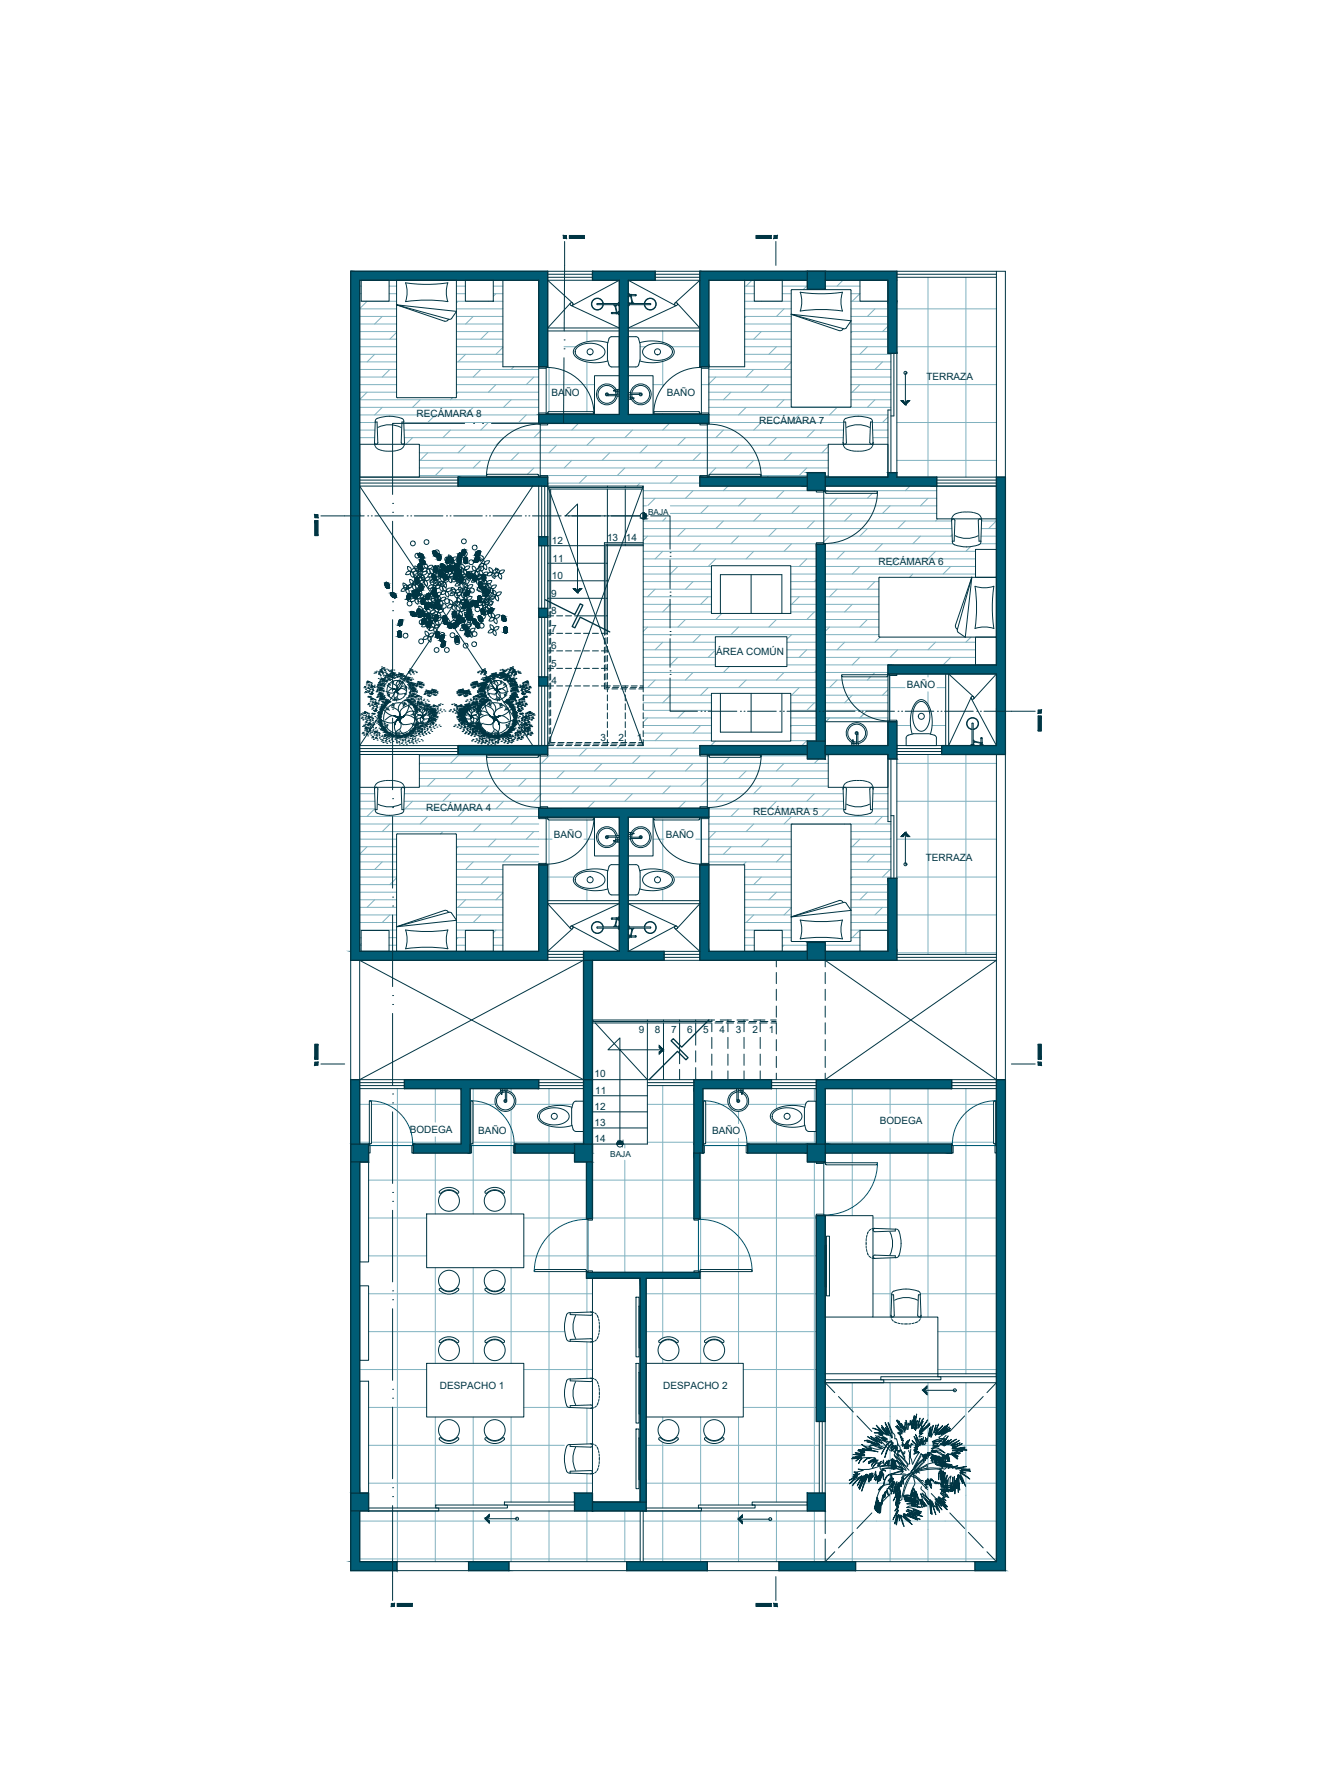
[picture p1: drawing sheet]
<svg xmlns="http://www.w3.org/2000/svg" width="900mm" height="1200mm" viewBox="0 0 900 1200" stroke-linecap="round" stroke-linejoin="round" font-family="sans-serif">
<defs><g id="words">
<g font-size="6.7" fill="#003543">
<text x="621" y="255">TERRAZA</text>
<text x="369" y="266">BAÑO</text>
<text x="447" y="266">BAÑO</text>
<text x="279" y="279">RECÁMARA 8</text>
<text x="509" y="284">RECÁMARA 7</text>
<text x="370" y="365">12</text>
<text x="407" y="363">13</text>
<text x="419" y="363">14</text>
<text x="370" y="377">11</text>
<text x="589" y="379">RECÁMARA 6</text>
<text x="370" y="388">10</text>
<text x="369" y="400">9</text>
<text x="369" y="412">8</text>
<text x="369" y="424">7</text>
<text x="369" y="435">6</text>
<text x="480" y="439">ÁREA COMÚN</text>
<text x="369" y="447">5</text>
<text x="369" y="459">4</text>
<text x="608" y="461">BAÑO</text>
<text x="402" y="497">3</text>
<text x="414" y="497">2</text>
<text x="427" y="497">1</text>
<text x="286" y="544">RECÁMARA 4</text>
<text x="505" y="547">RECÁMARA 5</text>
<text x="371" y="562">BAÑO</text>
<text x="446" y="562">BAÑO</text>
<text x="620" y="577">TERRAZA</text>
<text x="428" y="692">9</text>
<text x="439" y="692">8</text>
<text x="450" y="692">7</text>
<text x="460" y="692">6</text>
<text x="471" y="692">5</text>
<text x="482" y="692">4</text>
<text x="493" y="692">3</text>
<text x="504" y="692">2</text>
<text x="515" y="692">1</text>
<text x="398" y="722">10</text>
<text x="399" y="733">11</text>
<text x="398" y="744">12</text>
<text x="398" y="755">13</text>
<text x="590" y="754">BODEGA</text>
<text x="275" y="760">BODEGA</text>
<text x="321" y="761">BAÑO</text>
<text x="477" y="761">BAÑO</text>
<text x="398" y="766">14</text>
<text x="295" y="932">DESPACHO 1</text>
<text x="444" y="932">DESPACHO 2</text>
</g>
<g font-size="5.6" fill="#003543">
<text x="434" y="345">BAJA</text>
<text x="409" y="776">BAJA</text>
</g>
</g></defs>
<!-- layer: H. Medio -->
<g fill="none" stroke="#80b2c0" stroke-width=".67">
<path d="M241 192h1M241 197h1M261 192h5M261 197h5M306 192h6M306 197h6M331 192h6M331 197h6M332 197l-1 2M499 192h6M499 197h6M504 188l-4 4"/>
<path d="M524 192h17M524 197h6M541 192l-3 2M553 192h23M565 188l-4 4M570 197h6l-5 5M622 186v134M647 186v134M241 202h25M241 212h25M241 217h25M246 202l-5 5h25"/>
<path d="M256 212l-5 5M306 202h31M306 207h31M306 212h31M306 217h31M307 202l-1 1M317 212l-5 5M327 202h.1M499 202h31M499 207h31M499 212h31M499 217h31"/>
<path d="M500 212l-1 1M510 202h.1M525 207l-5 5M570 202h25M570 207h25M570 212h25M570 217h25M586 207l-5 5M595 219l-4 3M601 207h67M241 232h25M241 222h25"/>
<path d="M241 227h25M241 238h25M251 238l-5 5M266 223l-5 4M306 232h31M306 222h31M306 227h31M306 238h31M312 238l-5 5M327 222l-5 5M337 233l-5 5M378 232h8"/>
<path d="M393 222v7M429 232h4M444 222v8M449 232h20M499 232h31M499 222h31M499 227h31M499 238h31M510 222l-5 5M520 232l-5 6M570 232h25M570 222h25"/>
<path d="M570 227h25M570 238h27M571 222l-1 1M581 232l-5 6M601 232h67M241 258h25M241 243h25M241 248h25M241 253h25M261 248l-5 5M306 258h92M306 243h31"/>
<path d="M306 248h55M306 253h55M322 248l-5 5M332 258l-5 5M344 246l-2 2M358 253l-5 5M368 246v30M393 243v33M438 258h7M444 241v18M470 258h60M475 248h55"/>
<path d="M475 253h55M480 253l-5 4M499 243h31M505 248l-5 5M515 258l-5 5M530 243l-5 5M570 258h27M570 243h27M570 248h27M570 253h27M576 258l-5 5M591 243l-5 5"/>
<path d="M597 257l-1 1M601 258h67M241 263h25M241 273h120M241 278h120M246 263l-5 5h120M256 273l-5 5M282 268l-6 5M292 278l-5 5M303 267l-1 1M306 263h55M307 263l-1 1"/>
<path d="M317 273l-5 5M342 268l-5 5M353 278l-5 5M393 277v1M444 277v1M475 263h55M475 268h55M475 273h122M475 278h120M490 263l-5 5M500 273l-5 5M525 268l-5 5"/>
<path d="M536 278l-6 5M561 273l-5 5M570 263h27M570 268h27M586 268l-5 5M595 280l-4 3M241 283h10M241 288h10M241 293h10M271 288h74M271 293h294M271 283h90"/>
<path d="M276 293l-4 5M281 299h274M302 288l-5 5M312 299l-5 5M327 283l-5 5M337 293l-5 6M345 288h220M363 288l-5 5M373 299l-5 5M388 284l-5 4M398 293l-5 6M424 288l-5 5"/>
<path d="M434 299l-5 5M449 284l-5 4M459 293l-5 6M475 283h90M485 288l-5 5M495 299l-5 5M510 283l-5 5M520 293l-5 6M546 288l-5 5M555 299l-4 5M585 293h10M585 283h10"/>
<path d="M585 288h10M601 283h67M281 304h274M281 309h274M281 314h274M281 319h45M287 304l-5 5M297 314l-5 5M322 309l-5 5M348 304l-6 5M358 314l-5 4M361 319h114"/>
<path d="M383 309l-5 5M393 319l-5 5M409 304l-6 5M419 314l-5 5M444 309l-5 5M454 319l-5 5M469 304l-5 5M480 314l-5 5M505 309l-5 5M510 319h31M515 319l-1 1M530 304l-5 5"/>
<path d="M541 314l-5 5M553 319h2M601 309h67M367 324h102M368 324l-1 1M429 324l-2 2M431 329h116M431 334h197M431 339h2M439 334l-5 5M449 339h179M464 329l-5 5"/>
<path d="M475 339l-6 5M488 326l-3 3M500 334l-5 5M525 329l-5 5M536 339l-6 5M546 329h.1M553 329h75M561 334l-5 5M585 331l-4 3M586 329h.1M596 339l-5 5M610 326l-3 3"/>
<path d="M622 334l-5 5M431 349h207M431 354h207M431 359h207M432 344h1M434 359l-3 3M446 347l-2 2M449 344h179M459 354l-5 5M485 349l-5 5M495 359l-5 6M510 344l-5 5"/>
<path d="M520 354l-5 5M546 349l-5 5M556 359l-5 5M571 344l-5 5M581 354l-5 5M607 349l-5 5M617 359l-5 6M628 348l-1 1M638 359h-1M657 359h11M658 354h10M658 349h10l-6 5"/>
<path d="M431 365h116M431 370h116M431 375h116M431 380h46M444 370l-5 5M454 380l-5 5M469 365l-5 5M480 375l-5 5M505 370l-5 5M530 380h17M530 365l-5 5M541 375l-5 5"/>
<path d="M553 365h86M553 370h101M553 375h101M553 380h101M566 370l-5 5M576 380l-5 5M591 365l-5 5M602 375l-6 5M627 370l-5 5M637 380l-5 5M650 367l-3 3M657 365h11"/>
<path d="M431 385h46M431 390h46M431 395h46M439 395l-5 5M464 390l-5 5M530 385h17M530 390h17M530 395h17M547 389l-1 1M553 385h101M553 390h36M553 395h36"/>
<path d="M561 395l-5 5M586 390l-5 5M612 385l-3 2M431 415h116M431 400h46M431 405h46M431 410h46M449 405l-5 5M459 415l-5 5M475 400l-6 5M484 411l-4 4M520 415l-5 5"/>
<path d="M530 400h17M530 405h17M530 410h17M536 400l-6 5M546 410l-5 5M553 400h36M553 405h36M553 410h36M553 415h36M571 405l-5 5M581 415l-5 5M431 420h116"/>
<path d="M431 426h116M431 431h48M431 436h48M434 420l-3 3M444 431l-5 5M469 426l-5 5M479 437l-4 4M495 420l-5 6M527 431h20M527 436h20M530 426l-3 3M541 436l-5 5"/>
<path d="M553 420h36M553 426h36M553 431h101M553 436h101M556 420l-3 3M566 431l-5 5M590 427l-4 4M602 436l-6 5M627 431l-5 5M651 427l-4 4M431 451h116M431 456h116"/>
<path d="M431 441h48M431 446h48M439 456l-5 5M454 441l-5 5M464 451l-5 5M489 447l-4 4M500 456l-5 5M525 451l-5 5M527 441h20M527 446h20M547 450l-1 1M553 441h101"/>
<path d="M553 446h101M553 451h42M553 456h42M561 456l-5 5M576 441l-5 5M583 454l-2 2M586 451l-1 1M596 453v30M612 446h.1M622 452v2M637 441l-5 5M431 461h116"/>
<path d="M431 466h46M431 471h46M431 476h46M449 466l-5 5M459 476l-5 5M475 461l-6 5M530 466h17M530 471h17M530 476h17M536 461l-6 5M546 471l-5 5M553 461h42"/>
<path d="M553 466h42M553 471h42M553 476h42M571 466l-5 5M581 476l-5 5M595 463l-4 3M596 461h10M622 464v8M628 461h6M415 500l-1 2M431 486h46M431 481h46"/>
<path d="M431 492h46M431 497h46M434 481l-3 3M444 492l-5 5M469 486l-5 6M479 497l-3 3M530 486h17M530 481h17M530 492h17M530 497h17M530 486v1M541 497l-4 3"/>
<path d="M553 481h42M556 481l-3 3M601 486h9M625 486h9M281 512h274M281 517h274M281 507h45M282 512h-1M307 507l-5 5M317 517l-5 5M342 512l-5 5M361 507h1"/>
<path d="M367 507h102M367 502h102M368 507l-5 5M378 517l-5 5M393 502l-5 5M403 512l-5 5M429 507l-5 5M439 517l-5 5M454 502l-5 5M464 512l-5 5M474 507h1M489 508l-4 4"/>
<path d="M500 517l-5 5M510 507h31M511 506l-1 1M525 512l-5 5M549 509l-3 3M553 507h2M601 512h67M622 506v134M647 506v134M241 532h10M241 537h10M271 532h294"/>
<path d="M271 537h294M276 537l-5 5M281 522h274M281 527h274M292 522l-5 5M302 532l-5 5M327 527l-5 5M337 537l-5 5M353 522l-5 5M363 532l-5 5M388 527l-5 5M398 537l-4 5"/>
<path d="M414 522l-5 5M424 532l-5 5M449 527l-5 5M459 537l-4 5M475 522l-6 5M485 532l-5 5M510 527l-5 5M520 537l-5 5M536 522l-6 5M546 532l-5 5M585 532h10M585 537h10"/>
<path d="M601 537h67M241 542h10M241 547h120M241 552h120M241 558h120M251 542l-5 5M261 552l-5 6M271 542h90M287 547l-5 5M297 558l-2 1M312 542l-5 5M322 552l-5 6"/>
<path d="M348 547l-6 5M358 558l-5 5M368 548h.1M368 550v54M393 548h.1M393 550v33M444 548h.1M444 550v33M469 548v31M475 542h90M475 547h120M475 552h122"/>
<path d="M475 558h55M480 558l-5 4M495 542l-5 5M505 552l-5 6M530 547l-5 5M556 542l-5 5M566 552v1M570 558h27M585 542h10M591 547l-5 5M241 563h25M241 568h25"/>
<path d="M241 578h25M246 568l-5 5h25M256 578l-5 5M306 563h64M306 568h55M306 573h55M306 578h55M307 568l-1 1M317 578l-5 5M332 563l-5 5M342 573l-5 5M391 563h7"/>
<path d="M438 563h7M466 563h64M475 568h55M475 573h55M475 578h55M490 568l-5 5M500 578l-2 2M515 563l-5 5M525 573l-5 5M570 563h27M570 568h27M570 573h27"/>
<path d="M570 578h27M576 563l-5 5M586 573l-5 5M597 562l-1 1M601 563h67M241 588h25M241 583h25M241 593h25M241 598h25M266 589l-5 4M306 588h31M306 583h31"/>
<path d="M306 593h31M306 598h31M327 588l-5 5M337 599l-5 4M367 588h18M393 597v7M429 588h.1M444 597v7M452 588h17M499 588h31M499 583h31M499 593h31"/>
<path d="M499 598h31M510 588l-5 5M520 598l-5 5M570 588h27M570 583h27M570 593h25M570 598h25M571 588l-1 1M581 598l-5 5M596 583l-5 5M601 588h67M241 603h25"/>
<path d="M241 608h25M241 613h25M241 619h25M251 603l-5 5M261 613l-5 6M306 603h31M306 608h31M306 613h31M306 619h31M312 603l-5 5M322 613l-5 6M499 603h31"/>
<path d="M499 608h31M499 613h31M499 619h31M505 613l-5 6M530 609l-5 4M570 603h25M570 608h25M570 613h25M570 619h25M591 608l-5 5M601 613h67M241 624h25"/>
<path d="M241 629h1M241 634h1M242 633l-1 1M261 629h5M261 634h5M306 624h31M306 629h6M306 634h6M307 629l-1 1M331 629h6M331 634h6M332 624l-1 1"/>
<path d="M499 624h31M499 629h6M499 634h6M515 624h.1M524 629h6M524 634h17M525 634l-1 1M548 631v1M553 634h23M570 624h25M570 629h6M576 624l-5 5"/>
<path d="M601 639h67M266 730v281M292 730v22M317 730v84M342 730v2M368 730v12M444 728v125M520 730v13M546 730v8M571 730v37M596 730v17M622 730v37"/>
<path d="M647 730v191M241 740h6M249 740h60M315 740h.1M317 740h15M342 744v70M345 740h39M368 755v12M434 740h31M471 740h.1M473 740h15M495 745v8"/>
<path d="M501 740h39M520 754v13M546 759v8M553 740h113M596 756v11M667 740h1M241 766h6M249 766h60M292 762v5M292 773v41M315 766h.1M317 766h74"/>
<path d="M368 773v78M419 767v3M419 778v75M434 766h31M469 773v79M471 766h.1M473 766h74M495 763v88M520 773v234M546 779v222M553 766h113M571 773v7"/>
<path d="M596 773v51M622 773v110M667 766h1M247 791h146M397 791h68M469 791h199M571 781v34M247 817h39M351 817h42M393 818v35M397 817h68M469 817h78"/>
<path d="M585 817h83M247 842h39M292 850v64M317 850v64M342 850v64M351 842h196M368 853v154M393 857v23M444 857v40M469 853v61M495 853v61M596 843v40"/>
<path d="M602 842h66M247 867h52M303 867h26M334 867h63M433 867h114M585 867h13M617 867h51M247 893h131M393 900v24M433 893h114M444 899h.1M628 893h40"/>
<path d="M241 918h45M351 918h46M444 911v3M498 918h49M628 918h40M571 927v120M596 927v120M622 927v120M647 927v120M247 944h39M292 950v61M317 950v59"/>
<path d="M342 950v57M351 944h30M393 944v24M444 950v3M469 950v59M495 950v59M498 944h49M553 944h115M247 969h131M397 969h.1M433 969h116M444 965h.1"/>
<path d="M444 967v44M553 969h115M247 994h150M393 988v13M433 994h116M553 994h115M241 1020h86M266 1013v34M292 1013v34M317 1013v34M328 1020h101M342 1013v34"/>
<path d="M368 1013v34M393 1013v34M419 1013v34M431 1020h65M444 1013v34M469 1013v34M495 1013v5M495 1019v28M497 1020h171M520 1013v34M546 1013v34M241 1045h188"/>
<path d="M431 1045h237"/>
</g>
<g fill="#003543" stroke="#003543" stroke-width=".67">
<path d="M292 373h1z"/>
<path d="M300 374h1z"/>
<path d="M282 375h1z"/>
<path d="M308 375h1z"/>
<path d="M306 378h1z"/>
<path d="M299 378h1z"/>
<path d="M305 382h1z"/>
<path d="M307 382h1z"/>
<path d="M300 383h1z"/>
<path d="M279 391h1z"/>
<path d="M279 395h1z"/>
<path d="M282 396h1z"/>
<path d="M290 397h1z"/>
<path d="M280 399v1z"/>
<path d="M277 400h2z"/>
<path d="M292 400h1z"/>
<path d="M321 404h1z"/>
<path d="M287 404h1z"/>
<path d="M292 405h1z"/>
<path d="M319 407h1z"/>
<path d="M289 407h1z"/>
<path d="M294 409h1z"/>
<path d="M297 413h1z"/>
<path d="M277 413h1z"/>
<path d="M281 414h1z"/>
<path d="M313 415h2z"/>
<path d="M268 415h1z"/>
<path d="M321 416h2z"/>
<path d="M322 417h1z"/>
<path d="M317 418h2z"/>
<path d="M318 419h1z"/>
<path d="M300 420h3z"/>
<path d="M267 423h1z"/>
<path d="M293 428h1z"/>
<path d="M307 374h1z"/>
<path d="M312 378h1z"/>
<path d="M291 380h1z"/>
<path d="M282 382h1z"/>
<path d="M305 383h1z"/>
<path d="M299 383h1z"/>
<path d="M299 384h1z"/>
<path d="M313 384h1z"/>
<path d="M291 384h1z"/>
<path d="M290 385h1z"/>
<path d="M309 386v1z"/>
<path d="M308 387h1z"/>
<path d="M314 387h1z"/>
<path d="M314 388h1z"/>
<path d="M291 389h1z"/>
<path d="M318 390h1z"/>
<path d="M258 391h1z"/>
<path d="M260 394v1z"/>
<path d="M262 397h1z"/>
<path d="M264 401h1z"/>
<path d="M286 402h1z"/>
<path d="M273 402h1z"/>
<path d="M292 407h1z"/>
<path d="M313 408h1z"/>
<path d="M280 408h1z"/>
<path d="M282 409h1z"/>
<path d="M304 410h1z"/>
<path d="M315 412h1z"/>
<path d="M283 413h2z"/>
<path d="M308 414h1z"/>
<path d="M287 415h1z"/>
<path d="M286 417h1z"/>
<path d="M310 417h1z"/>
<path d="M310 419h1z"/>
<path d="M287 421h1z"/>
<path d="M320 421h1z"/>
<path d="M312 422h1z"/>
<path d="M306 426v1z"/>
<path d="M306 431h1z"/>
<path d="M296 434h1z"/>
<path d="M294 371v1z"/>
<path d="M310 372h1z"/>
<path d="M319 373h1z"/>
<path d="M301 374h1z"/>
<path d="M294 376h1z"/>
<path d="M297 382h1z"/>
<path d="M305 384h1z"/>
<path d="M295 386l1 1z"/>
<path d="M295 386h1z"/>
<path d="M304 388h1z"/>
<path d="M324 389h1z"/>
<path d="M321 390h1z"/>
<path d="M313 396h1z"/>
<path d="M324 398h1z"/>
<path d="M326 399v1z"/>
<path d="M312 400h1z"/>
<path d="M285 404h1z"/>
<path d="M283 405h1z"/>
<path d="M327 411h1z"/>
<path d="M324 412h1z"/>
<path d="M307 412h1z"/>
<path d="M292 412h1z"/>
<path d="M338 417h1z"/>
<path d="M298 419h1z"/>
<path d="M287 420h1z"/>
<path d="M338 420h1z"/>
<path d="M304 421h1z"/>
<path d="M339 424v1z"/>
<path d="M313 427h1z"/>
<path d="M291 369h1zM290 369h2zM290 369h2zM290 369h2z"/>
<path d="M290 369l2 1zM290 369l2 1z"/>
<path d="M290 370h2zM290 370h2z"/>
<path d="M290 370h2zM290 370h2zM290 370h2zM290 370h2z"/>
<path d="M290 370h2zM290 370h2zM290 370h2zM290 370h2z"/>
<path d="M290 370l3 1zM290 370l3 1zM290 371h3zM290 371h3z"/>
<path d="M290 371h3zM290 371h3z"/>
<path d="M290 371h3zM290 371h3z"/>
<path d="M308 371h1zM308 371h1z"/>
<path d="M281 371h1zM281 371h1z"/>
<path d="M308 371h1zM308 371h1z"/>
<path d="M281 371h1zM281 371h1z"/>
<path d="M281 371h1zM281 371h1z"/>
<path d="M308 371h1zM307 371h2z"/>
<path d="M281 371h1zM280 371h2z"/>
<path d="M307 371h2zM307 371h2z"/>
<path d="M280 371h2zM280 371h2z"/>
<path d="M290 371h3zM290 371h3zM290 371h3zM290 371h3z"/>
<path d="M280 371h3zM280 371h3z"/>
<path d="M307 371h2zM307 371h2z"/>
<path d="M280 371l3 1zM280 371l3 1z"/>
<path d="M307 371l2 1zM307 371l2 1z"/>
<path d="M280 372h3zM280 372h3z"/>
<path d="M290 371l3 1zM290 371l3 1zM290 372h3zM290 372h3z"/>
<path d="M307 372h2zM307 372h2z"/>
<path d="M280 372h3zM280 372h3z"/>
<path d="M307 372h2zM307 372h2z"/>
<path d="M280 372h3zM280 372h3z"/>
<path d="M280 372h3zM280 372h3z"/>
<path d="M290 372h3zM290 372h3zM291 372h2zM291 372h2z"/>
<path d="M307 372h2zM307 372h2z"/>
<path d="M307 372h2zM307 372h2z"/>
<path d="M280 372h3zM280 372h3z"/>
<path d="M280 372h3zM280 372h3z"/>
<path d="M291 372h2zM291 372h2zM291 372h2zM291 372h2z"/>
<path d="M307 372h2zM307 372h2z"/>
<path d="M280 372l4 1zM280 372l4 1z"/>
<path d="M307 372l2 1zM307 372l2 1z"/>
<path d="M280 373h4zM280 373h4z"/>
<path d="M291 372h2zM291 372l2 1zM291 373h2zM291 373h2z"/>
<path d="M280 373h4zM280 373h4z"/>
<path d="M307 373h2zM307 373h2z"/>
<path d="M291 373h2zM291 373h2z"/>
<path d="M291 373h2zM291 373h2z"/>
<path d="M281 373h3zM281 373h3z"/>
<path d="M307 373h2zM307 373h2z"/>
<path d="M291 373h2zM291 373h2zM292 373h1zM292 373h1z"/>
<path d="M281 373h3zM281 373h3z"/>
<path d="M281 373h3zM281 373h3z"/>
<path d="M307 373h2zM307 373h2z"/>
<path d="M307 373h2zM307 373h2z"/>
<path d="M281 373l3 1zM281 373l3 1z"/>
<path d="M281 374h3zM281 374h3z"/>
<path d="M300 374h1zM300 374h1z"/>
<path d="M300 374h1zM300 374h1z"/>
<path d="M307 373l2 1zM307 373l2 1z"/>
<path d="M300 374h1zM300 374h1z"/>
<path d="M281 374h3zM281 374h3z"/>
<path d="M307 374h2zM307 374h2z"/>
<path d="M281 374h3zM281 374h3z"/>
<path d="M300 374h1zM300 374h1z"/>
<path d="M300 374h1zM300 374h1z"/>
<path d="M281 374h3zM281 374h3z"/>
<path d="M282 374h2zM282 374h2z"/>
<path d="M307 374h2zM307 374h2z"/>
<path d="M300 374h1zM300 374h1z"/>
<path d="M300 374h2zM300 374h2z"/>
<path d="M307 374h2zM307 374h2z"/>
<path d="M282 374h2zM282 374h2z"/>
<path d="M282 374h2zM282 374h2z"/>
<path d="M282 374h2zM282 374h1z"/>
<path d="M282 374h1zM282 374h1z"/>
<path d="M300 374h2zM300 374h2z"/>
<path d="M307 374h2zM307 374h2z"/>
<path d="M299 374h3zM299 374h3z"/>
<path d="M307 374h2zM307 374l2 1z"/>
<path d="M299 374l3 1zM299 374l3 1z"/>
<path d="M307 375h2zM307 375h2z"/>
<path d="M307 375h2zM307 375h2z"/>
<path d="M299 375h3zM299 375h3z"/>
<path d="M307 375h2zM307 375h2z"/>
<path d="M308 375h1zM308 375h1z"/>
<path d="M299 375h3zM299 375h3z"/>
<path d="M282 375h1zM282 375h1z"/>
<path d="M308 375h1zM308 375h1z"/>
<path d="M308 375h1zM308 375h1z"/>
<path d="M282 375h1zM282 375h1z"/>
<path d="M299 375h3zM299 375h3z"/>
<path d="M282 375h1zM282 375h1z"/>
<path d="M282 375h1zM282 375h1z"/>
<path d="M282 375h1zM282 375h1z"/>
<path d="M299 375h3zM299 375l3 1z"/>
<path d="M281 375l3 1zM281 375l3 1z"/>
<path d="M281 376h3zM281 376h3z"/>
<path d="M299 376h3zM299 376h3z"/>
<path d="M281 376h3zM281 376h3z"/>
<path d="M281 376h3zM281 376h3z"/>
<path d="M299 376h3zM299 376h2z"/>
<path d="M299 376h2zM299 376h2z"/>
<path d="M281 376h3zM281 376h3z"/>
<path d="M281 376h3zM281 376h3z"/>
<path d="M299 376h2zM299 376h2z"/>
<path d="M281 376h3zM281 376h3z"/>
<path d="M299 376h2zM299 376h2z"/>
<path d="M281 376h4zM281 376h4z"/>
<path d="M299 376h2zM299 376l2 1z"/>
<path d="M281 376l4 1zM281 376l4 1z"/>
<path d="M299 377h2zM299 377h2z"/>
<path d="M281 377h4zM281 377h4z"/>
<path d="M281 377h4zM281 377h4z"/>
<path d="M299 377h2zM299 377h2z"/>
<path d="M299 377h2zM299 377h2z"/>
<path d="M282 377h3zM282 377h3z"/>
<path d="M299 377h2zM299 377h2z"/>
<path d="M282 377h3zM282 377h3z"/>
<path d="M299 377h2zM299 377h2z"/>
<path d="M282 377h3zM282 377h3z"/>
<path d="M299 377h2zM299 377l1 1z"/>
<path d="M299 378h1zM299 378h1z"/>
<path d="M282 377l3 1zM282 377l3 1z"/>
<path d="M306 378h1zM306 378h1z"/>
<path d="M299 378h1zM299 378h1z"/>
<path d="M299 378h1zM299 378h1z"/>
<path d="M306 378h1zM306 378h1z"/>
<path d="M282 378h3zM282 378h3z"/>
<path d="M306 378h1zM306 378h1z"/>
<path d="M282 378h3zM282 378h3z"/>
<path d="M306 378h1zM306 378h1z"/>
<path d="M282 378h3zM282 378h3z"/>
<path d="M306 378h2zM306 378h2z"/>
<path d="M283 378h2zM283 378h2z"/>
<path d="M306 378h2zM306 378h2z"/>
<path d="M283 378h2zM283 378h2z"/>
<path d="M283 378h2zM283 378h2z"/>
<path d="M283 378h2zM283 378h2z"/>
<path d="M306 378h2zM305 378h3z"/>
<path d="M283 378h2zM283 378h1z"/>
<path d="M305 378h3zM305 378h3z"/>
<path d="M305 378l3 1zM305 378l3 1z"/>
<path d="M305 379h3zM305 379h3z"/>
<path d="M301 379h1zM301 379h1z"/>
<path d="M301 379h1zM301 379h1z"/>
<path d="M305 379h3zM305 379h3z"/>
<path d="M301 379h1zM301 379h1z"/>
<path d="M305 379h3zM305 379h3z"/>
<path d="M301 379h1zM301 379h1z"/>
<path d="M301 379h1zM301 379h1z"/>
<path d="M305 379h3zM305 379l3 1z"/>
<path d="M301 379l1 1zM300 380h2z"/>
<path d="M300 380h2zM300 380h2z"/>
<path d="M305 380h3zM305 380h3z"/>
<path d="M300 380h2zM300 380h2z"/>
<path d="M300 380h2zM300 380h2z"/>
<path d="M305 380h3zM305 380h3z"/>
<path d="M305 380h3zM305 380h2z"/>
<path d="M300 380h2zM300 380h2z"/>
<path d="M300 380h2zM300 380h2z"/>
<path d="M305 380h2zM305 380h2z"/>
<path d="M305 380h2zM305 380h2z"/>
<path d="M300 380l2 1zM300 380l2 1z"/>
<path d="M300 381h2zM300 381h2z"/>
<path d="M305 380h2zM305 380l2 1z"/>
<path d="M305 381h2zM305 381h2z"/>
<path d="M300 381h2zM300 381h2z"/>
<path d="M305 381h2zM305 381h2z"/>
<path d="M300 381h2zM300 381h2z"/>
<path d="M305 381h2zM305 381h2z"/>
<path d="M305 381h2zM305 381h2z"/>
<path d="M300 381h2zM300 381h2z"/>
<path d="M305 381h2zM305 381h2z"/>
<path d="M300 381h2zM300 381h2z"/>
<path d="M305 381h2zM305 381h1z"/>
<path d="M305 381h1zM305 381l1 1z"/>
<path d="M305 382h1zM305 382h1z"/>
<path d="M305 382h1zM305 382h1z"/>
<path d="M300 381h2zM300 381l2 1z"/>
<path d="M299 382h3zM299 382h3z"/>
<path d="M307 382h2zM307 382h2z"/>
<path d="M307 382h2zM307 382h2z"/>
<path d="M299 382h3zM299 382h3z"/>
<path d="M299 382h3zM299 382h3z"/>
<path d="M307 382h2zM307 382h2z"/>
<path d="M307 382h2zM307 382h2z"/>
<path d="M300 382h2zM300 382h2z"/>
<path d="M300 382h2zM300 382h2z"/>
<path d="M307 382l2 1zM307 382l2 1z"/>
<path d="M307 383h2zM307 383h2z"/>
<path d="M300 382h2zM300 382l1 1z"/>
<path d="M300 383h1zM300 383h1z"/>
<path d="M307 383h2zM307 383h2z"/>
<path d="M300 383h1zM300 383h1z"/>
<path d="M300 383h1zM300 383h1z"/>
<path d="M307 383h2zM307 383h2z"/>
<path d="M300 383h1zM300 383h1z"/>
<path d="M300 383h1zM300 383h1z"/>
<path d="M307 383h2zM307 383h2z"/>
<path d="M307 383h2zM307 383h2z"/>
<path d="M307 383l2 1zM307 383l2 1z"/>
<path d="M307 384h2zM307 384h2z"/>
<path d="M307 384h2zM307 384h2z"/>
<path d="M307 384h2zM307 384h2z"/>
<path d="M307 384h2zM307 384h2z"/>
<path d="M297 384l1 1zM297 385h1zM297 385h1zM297 385h1z"/>
<path d="M307 384l2 1zM307 384l2 1z"/>
<path d="M297 385h1zM297 385h1z"/>
<path d="M297 385h1zM297 385h1z"/>
<path d="M307 385h2zM307 385h2z"/>
<path d="M297 385h2zM297 385h2z"/>
<path d="M297 385h2zM297 385h2z"/>
<path d="M307 385h2zM307 385h2z"/>
<path d="M297 385h2zM297 385h2zM297 385h2zM297 385h2z"/>
<path d="M307 385h2zM307 385h2z"/>
<path d="M307 385h2zM307 385h2z"/>
<path d="M307 385h2zM307 385l2 1z"/>
<path d="M297 385l2 1zM297 385l2 1z"/>
<path d="M297 386h2zM297 386h2z"/>
<path d="M307 386h2zM307 386h2z"/>
<path d="M307 386h2zM307 386h2z"/>
<path d="M307 386h2zM307 386h2z"/>
<path d="M297 386h2zM297 386h2zM297 386h2zM297 386h2z"/>
<path d="M307 386h2zM307 386h1z"/>
<path d="M297 386h3zM297 386h3z"/>
<path d="M297 386h3zM297 386h3z"/>
<path d="M297 386l3 1zM297 386l3 1zM297 387h3zM297 387h3z"/>
<path d="M279 387h1zM279 387h1z"/>
<path d="M297 387h3zM297 387h3zM297 387h3zM297 387h3z"/>
<path d="M279 387h1zM279 387h1z"/>
<path d="M279 387h1zM279 387h1z"/>
<path d="M279 387h1zM279 387h1z"/>
<path d="M279 387h1zM279 387h1z"/>
<path d="M297 387h3zM297 387h3z"/>
<path d="M297 387h3zM297 387h3z"/>
<path d="M279 387h1zM279 387h1z"/>
<path d="M279 387l1 1zM279 387l1 1z"/>
<path d="M297 387h3zM297 387l3 1z"/>
<path d="M297 388h3zM297 388h3z"/>
<path d="M278 388h2zM278 388h2z"/>
<path d="M278 388h2zM278 388h2z"/>
<path d="M298 388h2zM298 388h2zM298 388h2zM298 388h2z"/>
<path d="M278 388h3zM278 388h3z"/>
<path d="M278 388h3zM278 388h3z"/>
<path d="M298 388h2zM298 388h2zM298 388h2zM298 388h2z"/>
<path d="M298 388h2zM298 388h1zM298 388h1zM298 388h1z"/>
<path d="M278 388l3 1zM278 388l3 1z"/>
<path d="M298 388h1zM298 388l1 1z"/>
<path d="M278 389h3zM278 389h3z"/>
<path d="M278 389h3zM278 389h3z"/>
<path d="M278 389h3zM278 389h3z"/>
<path d="M278 389h3zM278 389h3z"/>
<path d="M278 389h3zM278 389h3z"/>
<path d="M278 389h3zM278 389l3 1z"/>
<path d="M278 390h3zM278 390h3z"/>
<path d="M278 390h3zM278 390h3z"/>
<path d="M278 390h3zM278 390h3z"/>
<path d="M278 390h3zM278 390l2 1z"/>
<path d="M278 391h2zM278 391h2z"/>
<path d="M279 391h1zM279 391h1z"/>
<path d="M279 391h1zM279 391h1z"/>
<path d="M279 391h1zM279 391h1z"/>
<path d="M279 391h1zM279 391h1z"/>
<path d="M279 391h1zM279 391h1z"/>
<path d="M279 391h1zM279 391h1z"/>
<path d="M282 392h1zM282 392h1z"/>
<path d="M282 392h1zM282 392h1z"/>
<path d="M282 392h1zM282 392h1z"/>
<path d="M281 392h2zM281 392h2z"/>
<path d="M281 392h2zM281 392h2z"/>
<path d="M281 392h2zM281 392h2z"/>
<path d="M281 392l2 1zM281 392l2 1z"/>
<path d="M281 393h2zM281 393h2z"/>
<path d="M281 393h2zM281 393h2z"/>
<path d="M281 393h2zM281 393h2z"/>
<path d="M281 393h2zM281 393h2z"/>
<path d="M281 393h2zM281 393h2z"/>
<path d="M281 393l2 1zM281 393l2 1z"/>
<path d="M281 394h2zM281 394h2z"/>
<path d="M281 394h2zM281 394h2z"/>
<path d="M281 394h2zM281 394h2z"/>
<path d="M281 394h2zM281 394h2z"/>
<path d="M281 394l2 1zM281 394l2 1z"/>
<path d="M281 395h2zM281 395h2z"/>
<path d="M281 395h2zM281 395h2z"/>
<path d="M281 395h2zM281 395h2z"/>
<path d="M281 395h2zM281 395h2z"/>
<path d="M279 395h1zM279 395h1z"/>
<path d="M279 395h1zM279 395h1z"/>
<path d="M279 395h1zM279 395h1z"/>
<path d="M281 395h2zM281 395l2 1z"/>
<path d="M279 395l1 1zM279 395l1 1z"/>
<path d="M281 396h2zM281 396h2z"/>
<path d="M281 396h2zM281 396h2z"/>
<path d="M279 396h2zM279 396h2z"/>
<path d="M282 396h1zM282 396h1z"/>
<path d="M279 396h2zM279 396h2z"/>
<path d="M282 396h1zM282 396h1z"/>
<path d="M282 396h1zM282 396h1z"/>
<path d="M279 396h2zM279 396h2z"/>
<path d="M279 396h2zM279 396h2z"/>
<path d="M279 396h2zM279 396h2z"/>
<path d="M279 396h2zM279 396h2z"/>
<path d="M279 396l2 1zM279 396l2 1z"/>
<path d="M279 397h2zM279 397h2z"/>
<path d="M290 397h1zM290 397h1z"/>
<path d="M290 397h1zM290 397h1z"/>
<path d="M290 397h1zM290 397h1z"/>
<path d="M279 397h2zM279 397h2z"/>
<path d="M290 397h2zM290 397h2z"/>
<path d="M290 397h2zM290 397h2z"/>
<path d="M279 397h2zM279 397h2z"/>
<path d="M290 397h2zM290 397h2z"/>
<path d="M277 397h1zM277 397h1z"/>
<path d="M277 397h1zM277 397h1z"/>
<path d="M290 397h2zM290 397h2z"/>
<path d="M279 397l2 1zM279 397l2 1z"/>
<path d="M277 397l1 1zM277 398h1zM277 398h1zM277 398h1z"/>
<path d="M290 397l2 1zM290 397l2 1z"/>
<path d="M279 398h2zM279 398h2z"/>
<path d="M290 398h2zM290 398h2z"/>
<path d="M277 398h1zM277 398h1zM277 398h1zM277 398h1z"/>
<path d="M290 398h2zM290 398h2z"/>
<path d="M279 398h2zM279 398h2z"/>
<path d="M290 398h3zM290 398h3z"/>
<path d="M277 398h2zM277 398h2zM277 398h2zM277 398h2z"/>
<path d="M279 398h2zM279 398h2z"/>
<path d="M290 398h3zM290 398h3z"/>
<path d="M279 398h2zM279 398h2z"/>
<path d="M277 398h2zM277 398h2z"/>
<path d="M290 398h3zM290 398h3z"/>
<path d="M279 398h2zM279 398h2z"/>
<path d="M276 398h3zM276 398h3z"/>
<path d="M279 398h2zM279 398h2z"/>
<path d="M276 398h3zM276 398h3z"/>
<path d="M279 398h2zM279 398h2z"/>
<path d="M276 398l3 1zM276 398l3 1z"/>
<path d="M290 398l3 1zM290 398l3 1z"/>
<path d="M290 399h3zM290 399h3z"/>
<path d="M279 398h2zM279 398l2 1z"/>
<path d="M276 399h3zM276 399h3z"/>
<path d="M279 399h2zM279 399h2z"/>
<path d="M276 399h3zM276 399h3z"/>
<path d="M290 399h3zM290 399h3z"/>
<path d="M290 399h3zM290 399h3z"/>
<path d="M279 399h2zM279 399h2z"/>
<path d="M276 399h3zM276 399h3z"/>
<path d="M277 399h2zM277 399h2z"/>
<path d="M279 399h2zM279 399h2z"/>
<path d="M290 399h3zM290 399h3z"/>
<path d="M279 399h2zM279 399h2z"/>
<path d="M277 399h2zM277 399h2z"/>
<path d="M279 399h2zM279 399h2z"/>
<path d="M277 399h2zM277 399h2z"/>
<path d="M279 399h2zM279 399h2z"/>
<path d="M290 399h3zM290 399h3z"/>
<path d="M279 399h2zM279 399h1z"/>
<path d="M321 399h1zM321 399h1z"/>
<path d="M279 399h1zM279 399h1z"/>
<path d="M279 399h1zM279 399h1z"/>
<path d="M321 399l1 1zM321 400h1z"/>
<path d="M277 399l2 1zM277 399l2 1z"/>
<path d="M290 399l3 1zM290 399l3 1z"/>
<path d="M277 400h2zM277 400h2z"/>
<path d="M321 400h1zM321 400h1z"/>
<path d="M290 400h3zM290 400h3z"/>
<path d="M321 400h1zM321 400h1z"/>
<path d="M321 400h1zM321 400h1z"/>
<path d="M291 400h2zM291 400h2z"/>
<path d="M291 400h2zM291 400h2z"/>
<path d="M277 400h2zM277 400h2z"/>
<path d="M277 400h2zM277 400h2z"/>
<path d="M321 400h1zM321 400h1z"/>
<path d="M320 400h2zM320 400h2z"/>
<path d="M291 400h2zM291 400h2z"/>
<path d="M291 400h2zM291 400h2z"/>
<path d="M291 400h2zM291 400h2z"/>
<path d="M320 400h2zM320 400h2z"/>
<path d="M291 400h2zM291 400h2z"/>
<path d="M277 400h2zM277 400h2zM277 400h2z"/>
<path d="M292 400h1zM292 400h1z"/>
<path d="M320 400h2zM320 400h2z"/>
<path d="M292 400h1zM292 400h1z"/>
<path d="M277 400l2 1zM277 400l2 1z"/>
<path d="M320 400l3 1zM320 400l3 1z"/>
<path d="M277 401h2zM277 401h2z"/>
<path d="M320 401h3zM320 401h3z"/>
<path d="M277 401h2zM277 401h2zM277 401h2zM277 401h2z"/>
<path d="M320 401h3zM320 401h3z"/>
<path d="M320 401h3zM320 401h3z"/>
<path d="M277 401h2zM277 401h2zM278 401h1zM278 401h1z"/>
<path d="M278 401h1zM278 401h1z"/>
<path d="M278 401h1zM278 401h1z"/>
<path d="M320 401h3zM320 401h3z"/>
<path d="M278 401h1zM278 401h1zM278 401h1z"/>
<path d="M278 401h1zM278 401h1z"/>
<path d="M320 401l3 1zM320 401l3 1z"/>
<path d="M320 402h3zM320 402h3z"/>
<path d="M320 402h3zM320 402h3z"/>
<path d="M320 402h3zM320 402h3z"/>
<path d="M320 402h3zM320 402h3z"/>
<path d="M320 402h3zM320 402l3 1z"/>
<path d="M320 403h3zM320 403h3z"/>
<path d="M320 403h3zM320 403h2z"/>
<path d="M312 403h1zM312 403h1zM312 403h1zM312 403h1z"/>
<path d="M320 403h2zM320 403h2z"/>
<path d="M319 403h1zM319 403h1z"/>
<path d="M312 403h1zM312 403h1zM312 403h1zM312 403h1z"/>
<path d="M319 403h1zM318 403h2z"/>
<path d="M320 403h2zM320 403h2z"/>
<path d="M318 403h2zM318 403h2z"/>
<path d="M321 403h1zM321 403h1z"/>
<path d="M312 403h1zM312 403h1z"/>
<path d="M312 403h1zM312 403h1z"/>
<path d="M321 403h1zM321 403l1 1z"/>
<path d="M318 403l2 1zM318 403l2 1z"/>
<path d="M321 404h1zM321 404h1z"/>
<path d="M318 404h2zM318 404h2z"/>
<path d="M312 403l2 1zM312 403l2 1z"/>
<path d="M321 404h1zM321 404h1z"/>
<path d="M312 404h2zM312 404h2z"/>
<path d="M321 404h1zM321 404h1z"/>
<path d="M318 404h2zM318 404h2z"/>
<path d="M318 404h2zM318 404h2z"/>
<path d="M312 404h2zM312 404h2zM312 404h2zM312 404h2z"/>
<path d="M287 404h1zM287 404h1z"/>
<path d="M287 404h1zM287 404h1z"/>
<path d="M287 404h1zM287 404h1z"/>
<path d="M318 404h2zM318 404h2z"/>
<path d="M287 404h1zM287 404h1z"/>
<path d="M318 404h2zM318 404h2z"/>
<path d="M287 404h1zM287 404h1z"/>
<path d="M312 404h2zM312 404h2zM312 404h2zM312 404h2z"/>
<path d="M287 404h2zM287 404h2z"/>
<path d="M286 404l3 1zM286 404l3 1z"/>
<path d="M318 404l2 1zM318 404l2 1z"/>
<path d="M318 405h2zM318 405h2z"/>
<path d="M286 405h3zM286 405h3z"/>
<path d="M312 404l2 1zM312 404l2 1zM312 405h2zM312 405h2z"/>
<path d="M286 405h3zM286 405h3z"/>
<path d="M318 405h2zM318 405h2z"/>
<path d="M286 405h3zM286 405h3z"/>
<path d="M286 405h3zM286 405h3z"/>
<path d="M318 405h2zM318 405h2z"/>
<path d="M312 405h2zM312 405h2zM312 405h2zM312 405h2z"/>
<path d="M292 405h1zM292 405h1z"/>
<path d="M286 405h4zM286 405h4z"/>
<path d="M292 405h1zM292 405h1z"/>
<path d="M292 405h1zM292 405h1z"/>
<path d="M286 405h4zM286 405h4z"/>
<path d="M318 405h2zM318 405h2z"/>
<path d="M292 405h2zM292 405h2z"/>
<path d="M312 405h3zM312 405h3zM312 405h3zM312 405h3z"/>
<path d="M318 405h2zM318 405h2z"/>
<path d="M292 405h2zM292 405h2z"/>
<path d="M286 405l4 1zM286 405l4 1z"/>
<path d="M292 405l2 1zM292 405l2 1z"/>
<path d="M287 406h3zM287 406h3z"/>
<path d="M292 406h2zM292 406h2z"/>
<path d="M318 405h2zM318 405l2 1z"/>
<path d="M312 405l3 1zM312 405l3 1z"/>
<path d="M312 406h3zM312 406h3z"/>
<path d="M292 406h2zM292 406h2z"/>
<path d="M318 406h2zM318 406h2z"/>
<path d="M287 406h3zM287 406h3z"/>
<path d="M292 406h2zM292 406h2z"/>
<path d="M287 406h3zM287 406h3z"/>
<path d="M292 406h3zM292 406h3z"/>
<path d="M318 406h2zM318 406h2z"/>
<path d="M312 406h3zM312 406h3z"/>
<path d="M312 406h3zM312 406h3z"/>
<path d="M292 406h3zM292 406h3z"/>
<path d="M287 406h3zM287 406h3z"/>
<path d="M318 406h2zM318 406h2z"/>
<path d="M287 406h3zM287 406h3z"/>
<path d="M292 406h3zM292 406h3z"/>
<path d="M312 406h3zM312 406h2z"/>
<path d="M313 406l1 1zM313 406l1 1z"/>
<path d="M318 406h2zM318 406l2 1z"/>
<path d="M287 406l3 1zM287 406l3 1z"/>
<path d="M292 406l3 1zM292 406l3 1z"/>
<path d="M318 407h2zM318 407h2z"/>
<path d="M287 407h3zM287 407h3z"/>
<path d="M313 407h1zM313 407h1zM313 407h1zM313 407h1z"/>
<path d="M292 407h3zM292 407h3z"/>
<path d="M287 407h3zM287 407h3z"/>
<path d="M318 407h2zM318 407h2z"/>
<path d="M292 407h3zM292 407h3z"/>
<path d="M318 407h2zM318 407h2z"/>
<path d="M288 407h2zM288 407h2z"/>
<path d="M313 407h1zM313 407h1zM313 407h1zM313 407h1z"/>
<path d="M313 407h1zM313 407h1zM313 407h1z"/>
<path d="M313 407h1zM313 407h1z"/>
<path d="M288 407h2zM288 407h2z"/>
<path d="M318 407h2zM318 407h2z"/>
<path d="M319 407h1zM319 407h1z"/>
<path d="M288 407h2zM288 407h2z"/>
<path d="M292 407h3zM292 407h3z"/>
<path d="M292 407h3zM292 407h3z"/>
<path d="M319 407h1zM319 407h1z"/>
<path d="M288 407h2zM288 407h2z"/>
<path d="M288 407h2zM288 407h2z"/>
<path d="M288 407h2zM288 407h2z"/>
<path d="M289 407h1zM289 407h1z"/>
<path d="M292 407h3zM292 407h3z"/>
<path d="M292 407l3 1zM292 407l3 1z"/>
<path d="M292 408h3zM292 408h3z"/>
<path d="M293 408h2zM293 408h2z"/>
<path d="M293 408h2zM293 408h2z"/>
<path d="M293 408h2zM293 408h2z"/>
<path d="M293 408h2zM293 408h2z"/>
<path d="M293 408h2zM293 408h2z"/>
<path d="M293 408h2zM293 408h2z"/>
<path d="M294 408h1zM294 408h1z"/>
<path d="M294 408h1zM294 408l1 1z"/>
<path d="M294 409h1zM294 409h1z"/>
<path d="M282 410h1zM282 410h1z"/>
<path d="M282 410h1zM282 410h1z"/>
<path d="M282 410h1zM282 410h1z"/>
<path d="M276 410h1zM276 410h1z"/>
<path d="M282 410h1zM282 410h1z"/>
<path d="M276 410h1zM275 410h2z"/>
<path d="M282 410h1zM281 410h2z"/>
<path d="M275 410h2zM275 410h2z"/>
<path d="M275 410h2zM275 410h2z"/>
<path d="M281 410h2zM281 410h2z"/>
<path d="M281 410h2zM281 410h2z"/>
<path d="M275 410h2zM275 410h2z"/>
<path d="M275 410h2zM275 410h2z"/>
<path d="M281 410l2 1zM281 410l2 1z"/>
<path d="M275 410l3 1zM275 410l3 1z"/>
<path d="M281 411h2zM281 411h2z"/>
<path d="M275 411h3zM275 411h3z"/>
<path d="M275 411h3zM275 411h3z"/>
<path d="M281 411h2zM281 411h2z"/>
<path d="M275 411h3zM275 411h3z"/>
<path d="M281 411h2zM281 411h2z"/>
<path d="M275 411h3zM275 411h3z"/>
<path d="M275 411h3zM275 411h3z"/>
<path d="M281 411h2zM281 411h2z"/>
<path d="M281 411h2zM281 411h2z"/>
<path d="M275 411l3 1zM275 411l3 1z"/>
<path d="M275 412h3zM275 412h3z"/>
<path d="M281 411h2zM281 411l2 1z"/>
<path d="M313 412h1zM312 412h2zM312 412h2zM312 412h2z"/>
<path d="M280 412h3zM280 412h3z"/>
<path d="M275 412h4zM275 412h4z"/>
<path d="M312 412h2zM312 412h2z"/>
<path d="M312 412h2zM312 412h2z"/>
<path d="M275 412h4zM275 412h4z"/>
<path d="M280 412h3zM280 412h3z"/>
<path d="M275 412h4zM275 412h4z"/>
<path d="M312 412h2zM312 412h2z"/>
<path d="M280 412h3zM280 412h3z"/>
<path d="M312 412h2zM312 412h2z"/>
<path d="M276 412h3zM276 412h3z"/>
<path d="M276 412h3zM276 412h3z"/>
<path d="M280 412h3zM280 412h3z"/>
<path d="M312 412l2 1zM312 412l2 1zM312 413h2zM312 413h2z"/>
<path d="M276 412l3 1zM276 412l3 1z"/>
<path d="M280 412h3zM280 412l3 1z"/>
<path d="M276 413h3zM276 413h3z"/>
<path d="M276 413h3zM276 413h3z"/>
<path d="M280 413h3zM280 413h3z"/>
<path d="M312 413h3zM312 413h3zM312 413h3zM312 413h3z"/>
<path d="M280 413h3zM280 413h3z"/>
<path d="M276 413h3zM276 413h3z"/>
<path d="M321 413h1zM321 413h1z"/>
<path d="M321 413h1zM321 413h1z"/>
<path d="M297 413h2zM297 413h2z"/>
<path d="M277 413h2zM277 413h2z"/>
<path d="M297 413h2zM297 413h2z"/>
<path d="M321 413h1zM321 413h1zM321 413h1zM321 413h1z"/>
<path d="M277 413h2zM277 413h1z"/>
<path d="M280 413h3zM280 413h2z"/>
<path d="M277 413h1zM277 413h1z"/>
<path d="M312 413h3zM312 413h3zM312 413h3zM312 413h3z"/>
<path d="M280 413h2zM280 413h2z"/>
<path d="M297 413h2zM297 413h2z"/>
<path d="M277 413h1zM277 413h1z"/>
<path d="M277 413h1zM277 413h1z"/>
<path d="M321 413h1zM321 413h1zM321 413h1zM321 413h1z"/>
<path d="M297 413h2zM297 413h2z"/>
<path d="M280 413h2zM280 413h2z"/>
<path d="M281 413h1zM281 413l1 1z"/>
<path d="M297 413l2 1zM297 413l2 1z"/>
<path d="M321 413l2 1zM321 413l2 1zM321 414h2zM321 414h2z"/>
<path d="M312 413l3 1zM312 413l3 1zM312 414h3zM312 414h3z"/>
<path d="M297 414h2zM297 414h2z"/>
<path d="M281 414h1zM281 414h1z"/>
<path d="M281 414h1zM281 414h1z"/>
<path d="M281 414h1zM281 414h1z"/>
<path d="M281 414h1zM281 414h1z"/>
<path d="M321 414h2zM321 414h2zM320 414h3zM320 414h3z"/>
<path d="M297 414h2zM297 414h2z"/>
<path d="M307 414h1zM307 414h1z"/>
<path d="M312 414h3zM312 414h3z"/>
<path d="M312 414h3zM312 414h3z"/>
<path d="M307 414h1zM307 414h1z"/>
<path d="M297 414h2zM297 414h2z"/>
<path d="M307 414h1zM307 414h1z"/>
<path d="M307 414h1zM307 414h1z"/>
<path d="M320 414h3zM320 414h3z"/>
<path d="M320 414h3zM320 414h3z"/>
<path d="M307 414h1zM307 414h1z"/>
<path d="M297 414h2zM297 414h2z"/>
<path d="M312 414h3zM312 414h3zM313 414h2zM313 414h2z"/>
<path d="M297 414h2zM297 414h2z"/>
<path d="M307 414h1zM307 414h1z"/>
<path d="M307 414l1 1zM306 415h2z"/>
<path d="M320 414l3 1zM320 414l3 1z"/>
<path d="M321 415h2zM321 415h2z"/>
<path d="M313 414h2zM313 414l2 1zM313 415h2zM313 415h2z"/>
<path d="M317 415h1zM317 415h1z"/>
<path d="M317 415h1zM317 415h1z"/>
<path d="M297 414l2 1zM297 414l2 1z"/>
<path d="M306 415h2zM306 415h2z"/>
<path d="M297 415h2zM297 415h2z"/>
<path d="M306 415h2zM306 415h2z"/>
<path d="M317 415h1zM317 415h1zM317 415h1zM317 415h1z"/>
<path d="M313 415h2zM313 415h2zM313 415h2zM313 415h2z"/>
<path d="M321 415h2zM321 415h2z"/>
<path d="M321 415h2zM321 415h2z"/>
<path d="M317 415h1zM317 415h1zM317 415h1zM317 415h1z"/>
<path d="M306 415h3zM306 415h3z"/>
<path d="M297 415h2zM297 415h2z"/>
<path d="M306 415h3zM306 415h3z"/>
<path d="M313 415h2zM313 415h2zM313 415h2z"/>
<path d="M297 415h2zM297 415h2z"/>
<path d="M317 415h2zM317 415h2z"/>
<path d="M317 415h2zM316 415h3z"/>
<path d="M321 415h2zM321 415h2z"/>
<path d="M321 415h2zM321 415h2z"/>
<path d="M313 415h2zM313 415h2zM314 415h1zM314 415h1z"/>
<path d="M306 415l3 1zM306 415l3 1z"/>
<path d="M268 415l1 1zM268 416h1z"/>
<path d="M314 415h1zM314 415v1z"/>
<path d="M297 415h2zM297 415l2 1z"/>
<path d="M306 416h3zM306 416h3z"/>
<path d="M268 416h1zM268 416h1z"/>
<path d="M297 416h2zM297 416h2z"/>
<path d="M316 415l3 1zM316 415l3 1zM316 416h3zM316 416h3z"/>
<path d="M268 416h2zM268 416h2z"/>
<path d="M321 415l2 1zM321 415l2 1zM321 416h2z"/>
<path d="M268 416h2zM268 416h2z"/>
<path d="M306 416h3zM306 416h3z"/>
<path d="M297 416h2zM297 416h2z"/>
<path d="M268 416h2zM268 416h2z"/>
<path d="M316 416h3zM316 416h3zM316 416h3zM316 416h3z"/>
<path d="M306 416h3zM306 416h3z"/>
<path d="M297 416h2zM297 416h2z"/>
<path d="M321 416h2zM321 416h2zM321 416h2zM321 416h2z"/>
<path d="M268 416h2zM268 416h2z"/>
<path d="M268 416h2zM268 416h2z"/>
<path d="M297 416h2zM297 416h2z"/>
<path d="M306 416h3zM306 416h3z"/>
<path d="M297 416h2zM297 416h2z"/>
<path d="M316 416h3zM316 416h3z"/>
<path d="M321 416h2zM321 416h2z"/>
<path d="M317 416h2zM317 416h2z"/>
<path d="M321 416h2zM321 416h2z"/>
<path d="M306 416h3zM306 416h3z"/>
<path d="M268 416l2 1zM268 416l2 1z"/>
<path d="M297 416h2zM297 416l2 1z"/>
<path d="M267 417h3zM267 417h3z"/>
<path d="M321 416h2zM321 416l2 1zM322 417h1zM322 417h1z"/>
<path d="M297 417h2zM297 417h2z"/>
<path d="M306 416l3 1zM306 416l3 1z"/>
<path d="M317 416l2 1zM317 416l2 1z"/>
<path d="M317 417h2zM317 417h2z"/>
<path d="M297 417h2zM297 417h2z"/>
<path d="M322 417h1zM322 417h1zM322 417h1z"/>
<path d="M306 417h3zM306 417h3z"/>
<path d="M297 417h2zM297 417h2z"/>
<path d="M267 417h3zM267 417h3z"/>
<path d="M322 417h1zM322 417h1zM322 417h1z"/>
<path d="M322 417h1zM322 417h1z"/>
<path d="M297 417h2zM297 417h1z"/>
<path d="M267 417h3zM267 417h3z"/>
<path d="M306 417h3zM306 417h3z"/>
<path d="M317 417h2zM317 417h2zM317 417h2zM317 417h2z"/>
<path d="M306 417h3zM306 417h3z"/>
<path d="M267 417h3zM267 417h3z"/>
<path d="M300 417h1zM300 417h1zM300 417h1zM300 417h1z"/>
<path d="M267 417h3zM267 417h3z"/>
<path d="M300 417h1zM300 417h1zM300 417h1zM300 417h1z"/>
<path d="M306 417h3zM306 417l2 1z"/>
<path d="M317 417l2 1zM317 417l2 1zM317 418h2z"/>
<path d="M307 418h1zM307 418h1z"/>
<path d="M300 417l2 1zM300 417l2 1zM300 418h2zM300 418h2z"/>
<path d="M267 417h3zM267 417l3 1z"/>
<path d="M307 418h1zM307 418h1z"/>
<path d="M267 418h3zM267 418h3z"/>
<path d="M307 418h1zM307 418h1z"/>
<path d="M317 418h2zM317 418h2zM317 418h2zM317 418h2z"/>
<path d="M300 418h2zM300 418h2zM300 418h2zM300 418h2z"/>
<path d="M307 418h1zM307 418h1z"/>
<path d="M307 418h1zM307 418h1z"/>
<path d="M267 418h3zM267 418h2z"/>
<path d="M317 418h2zM317 418h2zM317 418h2zM317 418h2z"/>
<path d="M307 418h1zM307 418h1z"/>
<path d="M267 418h2zM267 418h2z"/>
<path d="M307 418h1zM307 418h1z"/>
<path d="M300 418h2zM300 418h2z"/>
<path d="M307 418h1zM307 418h1z"/>
<path d="M300 418h2zM300 418h2z"/>
<path d="M317 418h2zM317 418h2z"/>
<path d="M318 418h1zM318 418h1z"/>
<path d="M267 418h2zM267 418h2z"/>
<path d="M267 418h2zM267 418l2 1z"/>
<path d="M318 418h1zM318 418l1 1zM318 419h1z"/>
<path d="M300 418l2 1zM300 418l2 1z"/>
<path d="M300 419h2zM300 419h2z"/>
<path d="M318 419h1zM318 419h1zM318 419h1z"/>
<path d="M318 419h1zM318 419h1z"/>
<path d="M267 419h2zM267 419h2z"/>
<path d="M267 419h2zM267 419h2z"/>
<path d="M300 419h2zM300 419h2zM300 419h2zM300 419h2z"/>
<path d="M267 419h2zM267 419h2z"/>
<path d="M267 419h2zM267 419h2z"/>
<path d="M267 419h2zM267 419h2z"/>
<path d="M267 419h2zM267 419h1z"/>
<path d="M300 419h3zM300 419h3z"/>
<path d="M300 419h3zM300 419h3z"/>
<path d="M267 419h1zM267 419h1z"/>
<path d="M267 419h1zM267 419l1 1z"/>
<path d="M300 419l3 1zM300 419l3 1z"/>
<path d="M300 420h3zM300 420h3z"/>
<path d="M300 420h3zM300 420h3zM300 420h3zM300 420h3z"/>
<path d="M300 420h3zM300 420h3zM300 420h3z"/>
<path d="M300 420h3zM300 420l3 1zM301 421h2zM301 421h2z"/>
<path d="M301 421h2zM301 421h1zM301 421h1zM301 421h1z"/>
<path d="M301 421h1zM301 421h1zM301 421h1zM301 421h1z"/>
<path d="M301 421h1zM301 421h1z"/>
<path d="M267 423h1zM267 423h1z"/>
<path d="M267 423h1zM267 423h1z"/>
<path d="M267 423h1zM267 423h1z"/>
<path d="M267 423h1zM267 423h1z"/>
<path d="M293 423h1zM293 423h1z"/>
<path d="M293 423h1zM293 423h1z"/>
<path d="M267 423l2 1zM267 423l2 1z"/>
<path d="M293 423l1 1zM293 423l1 1z"/>
<path d="M267 424h2zM267 424h2z"/>
<path d="M292 424h2zM292 424h2z"/>
<path d="M292 424h2zM292 424h2z"/>
<path d="M267 424h2zM267 424h2z"/>
<path d="M292 424h2zM292 424h2z"/>
<path d="M267 424h2zM267 424h2z"/>
<path d="M292 424h2zM292 424h2z"/>
<path d="M267 424h2zM267 424h2z"/>
<path d="M292 424h2zM292 424h2z"/>
<path d="M267 424h2zM267 424h2z"/>
<path d="M292 424l2 1zM292 424l2 1z"/>
<path d="M267 424l2 1zM267 424l2 1z"/>
<path d="M292 425h2zM292 425h2z"/>
<path d="M267 425h2zM267 425h2z"/>
<path d="M292 425h2zM292 425h2z"/>
<path d="M292 425h2zM292 425h2z"/>
<path d="M267 425h2zM267 425h2z"/>
<path d="M267 425h2zM267 425h2z"/>
<path d="M292 425h2zM292 425h2z"/>
<path d="M292 425h2zM292 425h2z"/>
<path d="M267 425h2zM267 425h2z"/>
<path d="M267 425l2 1zM267 425l2 1z"/>
<path d="M292 425l2 1zM292 425l2 1z"/>
<path d="M292 426h2zM292 426h2z"/>
<path d="M267 426h2zM267 426h2z"/>
<path d="M267 426h2zM267 426h2z"/>
<path d="M292 426h2zM292 426h2z"/>
<path d="M267 426h2zM267 426h2z"/>
<path d="M292 426h2zM292 426h2z"/>
<path d="M267 426h2zM267 426h2z"/>
<path d="M292 426h2zM292 426l2 1z"/>
<path d="M267 426h2zM267 426l2 1z"/>
<path d="M292 427h2zM292 427h2z"/>
<path d="M267 427h2zM267 427h2z"/>
<path d="M267 427h2zM267 427h2z"/>
<path d="M292 427h2zM292 427h2z"/>
<path d="M267 427h2zM267 427h2z"/>
<path d="M292 427h2zM292 427h2z"/>
<path d="M267 427h2zM267 427h1z"/>
<path d="M267 427h1zM267 427h1z"/>
<path d="M292 427h2zM292 427h2z"/>
<path d="M292 427h2zM292 427h2z"/>
<path d="M267 427h1zM267 427h1z"/>
<path d="M267 427h1zM267 427h1z"/>
<path d="M292 427h2zM292 427h2z"/>
<path d="M293 427h1zM293 427l1 1z"/>
<path d="M293 428h1zM293 428h1z"/>
<path d="M293 428h1zM293 428h1z"/>
<path d="M312 374h1zM311 374h2z"/>
<path d="M311 374h2zM311 374h2z"/>
<path d="M311 374h2zM311 374h2z"/>
<path d="M307 374h1zM307 374h1z"/>
<path d="M307 374h1zM307 374h1z"/>
<path d="M311 374h2zM311 374h2z"/>
<path d="M307 374h1zM307 374h1zM307 374h1z"/>
<path d="M311 374h2zM311 374h2z"/>
<path d="M311 374h2zM311 374h2z"/>
<path d="M307 374h1zM307 374h1z"/>
<path d="M307 374h1zM307 374h1z"/>
<path d="M311 374l2 1zM311 374l2 1z"/>
<path d="M307 374l2 1zM307 374l2 1z"/>
<path d="M311 375h2zM311 375h2z"/>
<path d="M307 375h2zM307 375h2z"/>
<path d="M307 375h2zM307 375h2z"/>
<path d="M311 375h2zM311 375h2z"/>
<path d="M307 375h2zM307 375h2z"/>
<path d="M311 375h2zM311 375h2z"/>
<path d="M307 375h2zM307 375h2z"/>
<path d="M311 375h2zM311 375h2z"/>
<path d="M306 375h3zM306 375h3z"/>
<path d="M311 375h2zM311 375h2z"/>
<path d="M306 375l3 1zM306 375l3 1z"/>
<path d="M311 375l2 1zM311 375l2 1z"/>
<path d="M306 376h3zM306 376h3z"/>
<path d="M311 376h2zM311 376h2z"/>
<path d="M306 376h3zM306 376h3z"/>
<path d="M311 376h2zM311 376h2z"/>
<path d="M306 376h3zM306 376h3z"/>
<path d="M311 376h2zM311 376h2z"/>
<path d="M306 376l3 1zM306 376l3 1z"/>
<path d="M311 376h2zM311 376l2 1z"/>
<path d="M306 377h3zM306 377h3z"/>
<path d="M311 377h2zM311 377h2z"/>
<path d="M311 377h2zM311 377h2z"/>
<path d="M306 377h3zM306 377h3z"/>
<path d="M311 377h2zM311 377h2z"/>
<path d="M307 377h2zM307 377h2z"/>
<path d="M311 377h2zM311 377h2z"/>
<path d="M307 377h2zM307 377h2z"/>
<path d="M311 377h2zM311 377h2z"/>
<path d="M307 377h2zM307 377h2z"/>
<path d="M311 377h2zM311 377l2 1z"/>
<path d="M311 378h2zM311 378h2z"/>
<path d="M307 377h2zM307 377l2 1z"/>
<path d="M307 378h2zM307 378h2z"/>
<path d="M311 378h2zM311 378h2z"/>
<path d="M312 378h1zM312 378h1z"/>
<path d="M307 378h2zM307 378h1z"/>
<path d="M307 378h1zM307 378h1z"/>
<path d="M307 378h1zM307 378h1z"/>
<path d="M307 378h1zM307 378h1z"/>
<path d="M281 378h1zM281 378h1z"/>
<path d="M307 378h1zM307 378h1z"/>
<path d="M307 378h1zM307 378h1zM307 378h1z"/>
<path d="M307 378h1zM307 378h1z"/>
<path d="M281 378h1zM281 378h1z"/>
<path d="M281 378h1zM281 378h1z"/>
<path d="M280 378h2zM280 378h2z"/>
<path d="M280 378l2 1zM280 378l2 1zM280 379h2zM280 379h2z"/>
<path d="M305 379h1zM305 379h1z"/>
<path d="M305 379h1zM305 379h1z"/>
<path d="M280 379h2zM280 379h2z"/>
<path d="M280 379h2zM280 379h2z"/>
<path d="M305 379h1zM305 379h1z"/>
<path d="M305 379h1zM305 379h1z"/>
<path d="M305 379h1zM305 379h1z"/>
<path d="M280 379h3zM280 379h3z"/>
<path d="M304 379h2zM304 379h2z"/>
<path d="M280 379h3zM280 379h3z"/>
<path d="M304 379l2 1zM304 379l2 1z"/>
<path d="M304 380h2zM304 380h2z"/>
<path d="M280 379l3 1zM280 379l3 1z"/>
<path d="M280 380h3zM280 380h3z"/>
<path d="M291 380h1zM291 380h1z"/>
<path d="M298 380h1zM298 380h1z"/>
<path d="M298 380h1zM298 380h1z"/>
<path d="M291 380h1zM291 380h1z"/>
<path d="M304 380h2zM304 380h2z"/>
<path d="M291 380h1zM291 380h1z"/>
<path d="M298 380h1zM298 380h1z"/>
<path d="M304 380h2zM304 380h2z"/>
<path d="M297 380h2zM297 380h2z"/>
<path d="M280 380h3zM280 380h3z"/>
<path d="M291 380h1zM291 380h1z"/>
<path d="M280 380h3zM280 380h3z"/>
<path d="M291 380h1zM291 380h1z"/>
<path d="M297 380h2zM297 380h2z"/>
<path d="M297 380h2zM297 380h2z"/>
<path d="M304 380h2zM304 380h2z"/>
<path d="M304 380h2zM304 380h2z"/>
<path d="M291 380h2zM291 380h2z"/>
<path d="M291 380h2zM291 380h2z"/>
<path d="M280 380h3zM280 380h3z"/>
<path d="M297 380h2zM297 380h2z"/>
<path d="M280 380h3zM280 380h3z"/>
<path d="M297 380h2zM297 380h2z"/>
<path d="M304 380l3 1zM304 380l3 1z"/>
<path d="M291 380l2 1zM291 380l2 1z"/>
<path d="M304 381h3zM304 381h3z"/>
<path d="M291 381h2zM291 381h2z"/>
<path d="M297 380l3 1zM297 380l3 1z"/>
<path d="M280 380l3 1zM280 380l3 1z"/>
<path d="M297 381h3zM297 381h3z"/>
<path d="M281 381h2zM281 381h2z"/>
<path d="M291 381h2zM291 381h2z"/>
<path d="M304 381h3zM304 381h3z"/>
<path d="M291 381h2zM291 381h2z"/>
<path d="M304 381h3zM304 381h3z"/>
<path d="M297 381h3zM297 381h3z"/>
<path d="M281 381h2zM281 381h2z"/>
<path d="M297 381h3zM297 381h3z"/>
<path d="M281 381h2zM281 381h2z"/>
<path d="M290 381h3zM290 381h3z"/>
<path d="M304 381h3zM304 381h3z"/>
<path d="M281 381h2zM281 381h2z"/>
<path d="M281 381h2zM281 381h2z"/>
<path d="M290 381h3zM290 381h3z"/>
<path d="M297 381h3zM297 381h3z"/>
<path d="M304 381h3zM304 381l3 1z"/>
<path d="M297 381l3 1zM297 381l3 1z"/>
<path d="M281 381h2zM281 381l2 1z"/>
<path d="M281 382h2zM281 382h2z"/>
<path d="M290 381l3 1zM290 381l3 1z"/>
<path d="M304 382h3zM304 382h2z"/>
<path d="M297 382h3zM297 382h3z"/>
<path d="M304 382h2zM304 382h2z"/>
<path d="M290 382h3zM290 382h3z"/>
<path d="M297 382h3zM297 382h3z"/>
<path d="M281 382h2zM281 382h2zM282 382h1z"/>
<path d="M282 382h1zM282 382h1z"/>
<path d="M282 382h1zM282 382h1z"/>
<path d="M304 382h2zM304 382h2z"/>
<path d="M290 382h3zM290 382h3z"/>
<path d="M304 382h2zM304 382h2z"/>
<path d="M297 382h3zM297 382h3z"/>
<path d="M298 382h2zM298 382h2z"/>
<path d="M290 382h3zM290 382h3z"/>
<path d="M304 382h2zM304 382l2 1z"/>
<path d="M304 383h2zM304 383h2z"/>
<path d="M298 382l2 1zM298 382l2 1z"/>
<path d="M291 382h2zM291 382l2 1z"/>
<path d="M298 383h2zM298 383h2z"/>
<path d="M291 383h2zM291 383h2z"/>
<path d="M304 383h2zM304 383h2z"/>
<path d="M305 383h1zM305 383h1z"/>
<path d="M298 383h2zM298 383h2z"/>
<path d="M305 383h1zM305 383h1z"/>
<path d="M298 383h2zM298 383h2z"/>
<path d="M291 383h2zM291 383h2z"/>
<path d="M305 383h1zM305 383h1z"/>
<path d="M291 383h2zM291 383h2z"/>
<path d="M305 383h1zM305 383h1z"/>
<path d="M305 383h1zM305 383h1z"/>
<path d="M298 383h2zM298 383h2z"/>
<path d="M298 383h2zM298 383h2z"/>
<path d="M291 383h2zM291 383h2z"/>
<path d="M291 383h2zM291 383h2z"/>
<path d="M298 383h2zM298 383h2zM299 383h1z"/>
<path d="M299 383h1zM299 383l1 1z"/>
<path d="M291 383h2zM291 383l1 1z"/>
<path d="M299 384h1zM299 384h1z"/>
<path d="M291 384h1zM291 384h1z"/>
<path d="M313 384h1zM313 384h1z"/>
<path d="M291 384h1zM291 384h1z"/>
<path d="M313 384h1zM313 384h1z"/>
<path d="M291 384h1zM291 384h1z"/>
<path d="M313 384h1zM313 384h1z"/>
<path d="M291 384h1zM291 384h1z"/>
<path d="M313 384h1zM313 384h1z"/>
<path d="M313 384h1zM313 384h1z"/>
<path d="M313 384h2zM313 384h2z"/>
<path d="M313 384h2zM313 384h2z"/>
<path d="M313 384h2zM313 384h2z"/>
<path d="M313 384l2 1zM313 384l2 1z"/>
<path d="M313 385h2zM313 385h2z"/>
<path d="M313 385h2zM313 385h2z"/>
<path d="M290 385h1zM290 385h1z"/>
<path d="M313 385h2zM313 385h2z"/>
<path d="M290 385h1zM290 385h1z"/>
<path d="M313 385h2zM313 385h2z"/>
<path d="M290 385h1zM290 385h1z"/>
<path d="M290 385h1zM290 385h1z"/>
<path d="M290 385h1zM290 385h1z"/>
<path d="M313 385l2 1zM313 385l2 1z"/>
<path d="M313 386h2zM313 386h2z"/>
<path d="M290 385l1 1zM290 385l1 1z"/>
<path d="M290 386h1zM290 386h1z"/>
<path d="M317 386h1zM317 386h1z"/>
<path d="M317 386h1zM317 386h1z"/>
<path d="M317 386h1zM317 386h1z"/>
<path d="M290 386h2zM290 386h2z"/>
<path d="M313 386h3zM313 386h3z"/>
<path d="M289 386h3zM289 386h3z"/>
<path d="M317 386h1zM317 386h1z"/>
<path d="M313 386h3zM313 386h3z"/>
<path d="M317 386h1zM317 386h1z"/>
<path d="M317 386h1zM317 386h1z"/>
<path d="M316 386h2zM316 386h2z"/>
<path d="M289 386h3zM289 386h3z"/>
<path d="M289 386h3zM289 386h3z"/>
<path d="M313 386h3zM313 386h3z"/>
<path d="M313 386h3zM313 386h3z"/>
<path d="M316 386l3 1zM316 386l3 1z"/>
<path d="M316 387h3zM316 387h3z"/>
<path d="M289 386l3 1zM289 386l3 1z"/>
<path d="M289 387h3zM289 387h3z"/>
<path d="M308 387h1zM308 387h1z"/>
<path d="M313 386l3 1zM313 386l3 1z"/>
<path d="M308 387h2zM308 387h2z"/>
<path d="M313 387h3zM313 387h3z"/>
<path d="M316 387h3zM316 387h3z"/>
<path d="M316 387h3zM316 387h3z"/>
<path d="M308 387h2zM308 387h2z"/>
<path d="M308 387h2zM308 387h2z"/>
<path d="M313 387h3zM313 387h3z"/>
<path d="M289 387h3zM289 387h3z"/>
<path d="M314 387h2zM314 387h2z"/>
<path d="M290 387h2zM290 387h2z"/>
<path d="M308 387h2zM308 387h2z"/>
<path d="M316 387h3zM316 387h3z"/>
<path d="M316 387h3zM316 387h3z"/>
<path d="M308 387h2zM308 387h2z"/>
<path d="M314 387h2zM314 387h1zM314 387h1z"/>
<path d="M290 387h2zM290 387h2z"/>
<path d="M290 387h2zM290 387h2z"/>
<path d="M314 387h1zM314 387l1 1zM314 388h1zM314 388h1z"/>
<path d="M308 387l2 1zM308 387l2 1z"/>
<path d="M316 387l3 1zM316 387l3 1z"/>
<path d="M308 388h2zM308 388h2z"/>
<path d="M316 388h3zM316 388h3z"/>
<path d="M314 388h1zM314 388h1z"/>
<path d="M314 388h1zM314 388h1z"/>
<path d="M290 387l2 1zM290 387l2 1z"/>
<path d="M290 388h2zM290 388h2z"/>
<path d="M308 388h2zM308 388h2z"/>
<path d="M308 388h2zM308 388h2z"/>
<path d="M316 388h3zM316 388h3z"/>
<path d="M317 388h2zM317 388h2z"/>
<path d="M290 388h2zM290 388h2z"/>
<path d="M290 388h2zM290 388h2z"/>
<path d="M308 388h2zM308 388h2z"/>
<path d="M317 388h2zM317 388h2z"/>
<path d="M308 388h2zM308 388h2z"/>
<path d="M317 388h2zM317 388h2z"/>
<path d="M290 388h2zM290 388h2z"/>
<path d="M290 388l2 1zM290 388l2 1z"/>
<path d="M317 388l2 1zM317 388l2 1z"/>
<path d="M308 388l2 1zM308 388l2 1z"/>
<path d="M290 389h2zM290 389h2z"/>
<path d="M317 389h2zM317 389h2z"/>
<path d="M291 389h1zM291 389h1z"/>
<path d="M308 389h2zM308 389h2z"/>
<path d="M291 389h1zM291 389h1z"/>
<path d="M291 389h1zM291 389h1z"/>
<path d="M317 389h2zM317 389h2z"/>
<path d="M317 389h2zM317 389h2z"/>
<path d="M291 389h1zM291 389h1z"/>
<path d="M291 389h1zM291 389h1z"/>
<path d="M308 389h2zM308 389h2z"/>
<path d="M308 389h2zM308 389h2z"/>
<path d="M317 389h2zM317 389h2z"/>
<path d="M318 389h1zM318 389h1z"/>
<path d="M318 389h1zM318 389l1 1z"/>
<path d="M308 389h2zM308 389l2 1z"/>
<path d="M318 390h1zM318 390h1z"/>
<path d="M308 390h2zM308 390h2z"/>
<path d="M318 390h1zM318 390h1z"/>
<path d="M318 390h1zM318 390h1z"/>
<path d="M308 390h2zM308 390h2z"/>
<path d="M308 390h2zM308 390h2z"/>
<path d="M308 390h2zM308 390h2z"/>
<path d="M308 390h2zM308 390h2z"/>
<path d="M259 390v1zM259 390v1z"/>
<path d="M308 390h2zM308 390l2 1z"/>
<path d="M308 391h2zM308 391h2z"/>
<path d="M258 391h1zM258 391h1z"/>
<path d="M308 391h2zM308 391h1z"/>
<path d="M308 391h1zM308 391h1z"/>
<path d="M258 391h2zM258 391h2z"/>
<path d="M258 391h2zM258 391h2z"/>
<path d="M258 391h2zM258 391h2z"/>
<path d="M258 391h2zM258 391h2z"/>
<path d="M258 391h2zM258 391h2z"/>
<path d="M258 391h2zM258 391h2z"/>
<path d="M258 391l2 1zM258 391l2 1z"/>
<path d="M258 392h2zM258 392h2z"/>
<path d="M258 392h3zM258 392h3z"/>
<path d="M258 392h3zM258 392h3z"/>
<path d="M258 392h3zM258 392h3z"/>
<path d="M258 392h3zM258 392h3z"/>
<path d="M258 392l3 1zM258 392l3 1z"/>
<path d="M258 393h3zM258 393h3z"/>
<path d="M258 393h3zM258 393h3z"/>
<path d="M258 393h3zM258 393h3z"/>
<path d="M258 393l3 1zM258 393l3 1z"/>
<path d="M259 394h2zM259 394h2z"/>
<path d="M259 394h2zM259 394h2z"/>
<path d="M259 394h2zM259 394h2z"/>
<path d="M259 394h2zM259 394h2z"/>
<path d="M259 394h2zM259 394h2z"/>
<path d="M291 394h1zM291 394h1z"/>
<path d="M259 394h2zM259 394h2z"/>
<path d="M291 394h1zM291 394h1z"/>
<path d="M259 394h2zM259 394h2z"/>
<path d="M291 394h1zM291 394h1z"/>
<path d="M259 394h2zM259 394h1z"/>
<path d="M291 394h1zM291 394h1z"/>
<path d="M291 394l1 1zM291 395h1z"/>
<path d="M291 395h1zM291 395h1z"/>
<path d="M290 395h2zM290 395h2z"/>
<path d="M290 395h2zM290 395h2z"/>
<path d="M290 395h2zM290 395h2z"/>
<path d="M290 395h2zM290 395h2z"/>
<path d="M290 395l2 1zM290 395l2 1z"/>
<path d="M290 396h2zM290 396h2z"/>
<path d="M277 396h1zM277 396h1z"/>
<path d="M277 396h1zM277 396h1z"/>
<path d="M290 396h2zM290 396h2z"/>
<path d="M277 396h1zM277 396h1z"/>
<path d="M277 396h1zM277 396h1z"/>
<path d="M290 396h2zM290 396h2z"/>
<path d="M277 396h1zM277 396h1z"/>
<path d="M276 396h2zM276 396h2z"/>
<path d="M290 396h2zM290 396h2z"/>
<path d="M276 396h3zM276 396h3z"/>
<path d="M290 396h2zM290 396h2z"/>
<path d="M276 396h3zM276 396h3z"/>
<path d="M276 396l3 1zM276 396l3 1z"/>
<path d="M289 396h3zM289 396l3 1z"/>
<path d="M276 397h3zM276 397h3z"/>
<path d="M289 397h3zM289 397h3z"/>
<path d="M276 397h3zM276 397h3z"/>
<path d="M276 397h3zM276 397h3z"/>
<path d="M289 397h3zM289 397h3z"/>
<path d="M289 397h3zM289 397h3z"/>
<path d="M276 397h4zM276 397h4z"/>
<path d="M276 397h4zM276 397h4z"/>
<path d="M262 397h1zM262 397h1z"/>
<path d="M289 397h3zM289 397h3z"/>
<path d="M262 397h2zM262 397h2z"/>
<path d="M262 397l2 1zM262 397l2 1z"/>
<path d="M289 397h3zM289 397l3 1z"/>
<path d="M276 397l4 1zM276 397l4 1z"/>
<path d="M262 398h2zM262 398h2z"/>
<path d="M277 398h3zM277 398h3z"/>
<path d="M262 398h2zM262 398h2z"/>
<path d="M289 398h3zM289 398h2z"/>
<path d="M287 398h1zM287 398h1z"/>
<path d="M290 398h1zM290 398h1z"/>
<path d="M287 398h1zM287 398h1z"/>
<path d="M262 398h2zM262 398h2z"/>
<path d="M262 398h2zM262 398h2z"/>
<path d="M277 398h3zM277 398h3z"/>
<path d="M287 398h1zM287 398h1z"/>
<path d="M277 398h3zM277 398h3z"/>
<path d="M290 398h1zM290 398h1z"/>
<path d="M287 398h1zM287 398h1z"/>
<path d="M274 398h1zM274 398h1z"/>
<path d="M274 398h1zM274 398h1z"/>
<path d="M290 398h1zM290 398h1z"/>
<path d="M262 398h3zM262 398h3z"/>
<path d="M274 398h1zM274 398h1z"/>
<path d="M287 398h1zM286 398h2z"/>
<path d="M262 398h3zM262 398h3z"/>
<path d="M290 398h1zM290 398h1z"/>
<path d="M274 398h1zM274 398h1z"/>
<path d="M286 398h2zM286 398h2z"/>
<path d="M290 398h1zM290 398h1z"/>
<path d="M277 398h3zM277 398h3z"/>
<path d="M277 398h3zM277 398h3z"/>
<path d="M290 398h1zM290 398h1z"/>
<path d="M290 398h1zM290 398h1z"/>
<path d="M274 398h1zM274 398h1z"/>
<path d="M262 398h3zM262 398h3z"/>
<path d="M286 398h2zM286 398h2z"/>
<path d="M274 398h1zM274 398h1z"/>
<path d="M262 398l3 1zM262 398l3 1z"/>
<path d="M286 398l2 1zM286 398l2 1z"/>
<path d="M277 398l3 1zM277 398l3 1z"/>
<path d="M277 399h3zM277 399h3z"/>
<path d="M274 398l1 1zM274 398l1 1z"/>
<path d="M273 399h2zM273 399h2z"/>
<path d="M262 399h3zM262 399h3z"/>
<path d="M286 399h2zM286 399h2z"/>
<path d="M277 399h3zM277 399h3z"/>
<path d="M262 399h3zM262 399h3z"/>
<path d="M278 399h2zM278 399h2z"/>
<path d="M286 399h2zM286 399h2z"/>
<path d="M273 399h2zM273 399h2z"/>
<path d="M278 399h2zM278 399h2z"/>
<path d="M278 399h2zM278 399h2z"/>
<path d="M273 399h2zM273 399h2z"/>
<path d="M262 399h3zM262 399h3z"/>
<path d="M286 399h2zM286 399h2z"/>
<path d="M262 399h3zM262 399h3z"/>
<path d="M278 399h2zM278 399h2z"/>
<path d="M278 399h2zM278 399h2z"/>
<path d="M286 399h2zM286 399h2z"/>
<path d="M278 399h2zM278 399h1z"/>
<path d="M273 399h2zM273 399h2z"/>
<path d="M262 399h3zM262 399h3z"/>
<path d="M273 399h2zM273 399h2z"/>
<path d="M262 399h3zM262 399h3z"/>
<path d="M286 399l2 1zM286 399l2 1z"/>
<path d="M286 400h2zM286 400h2z"/>
<path d="M273 399h2zM273 399l2 1z"/>
<path d="M262 399l4 1zM262 399l4 1z"/>
<path d="M263 400h3zM263 400h3z"/>
<path d="M273 400h2zM273 400h2z"/>
<path d="M286 400h2zM286 400h2z"/>
<path d="M263 400h3zM263 400h3z"/>
<path d="M285 400h3zM285 400h3z"/>
<path d="M263 400h3zM263 400h3z"/>
<path d="M273 400h2zM273 400h2z"/>
<path d="M273 400h2zM273 400h2z"/>
<path d="M263 400h3zM263 400h2z"/>
<path d="M285 400h3zM285 400h3z"/>
<path d="M263 400h2zM263 400h2z"/>
<path d="M285 400h3zM285 400h3z"/>
<path d="M263 400h2zM263 400l2 1z"/>
<path d="M273 400h2zM273 400l2 1z"/>
<path d="M264 401h1zM264 401h1z"/>
<path d="M273 401h2zM273 401h2z"/>
<path d="M264 401h1zM264 401h1z"/>
<path d="M264 401h1zM264 401h1z"/>
<path d="M285 400h3zM285 400l3 1z"/>
<path d="M264 401h1zM264 401h1z"/>
<path d="M264 401h1zM264 401h1z"/>
<path d="M285 401h3zM285 401h3z"/>
<path d="M273 401h2zM273 401h2z"/>
<path d="M273 401h2zM273 401h2z"/>
<path d="M285 401h3zM285 401h3z"/>
<path d="M285 401h3zM285 401h2z"/>
<path d="M273 401h2zM273 401h2z"/>
<path d="M273 401h2zM273 401h2z"/>
<path d="M285 401h2zM285 401h2z"/>
<path d="M285 401h2zM285 401h2z"/>
<path d="M273 401h2zM273 401l2 1z"/>
<path d="M286 401h1zM286 401l1 1z"/>
<path d="M273 402h2zM273 402h1z"/>
<path d="M286 402h1zM286 402h1z"/>
<path d="M286 402h1zM286 402h1z"/>
<path d="M273 402h1zM273 402h1z"/>
<path d="M286 402h1zM286 402h1z"/>
<path d="M273 402h1zM273 402h1z"/>
<path d="M286 402h1zM286 402h1z"/>
<path d="M273 402h1zM273 402h1z"/>
<path d="M273 402h1zM273 402h1z"/>
<path d="M273 402h1zM273 402h1z"/>
<path d="M293 402h1zM293 402h1z"/>
<path d="M293 402l1 1zM293 403h1z"/>
<path d="M293 403h1zM293 403h1z"/>
<path d="M293 403h1zM293 403h1z"/>
<path d="M293 403h1zM293 403h1z"/>
<path d="M293 403h1zM293 403h1z"/>
<path d="M292 403h2zM292 403h2z"/>
<path d="M292 403h2zM292 403h2z"/>
<path d="M292 403h2zM292 403h2z"/>
<path d="M292 403l2 1zM292 403l2 1z"/>
<path d="M292 404h2zM292 404h2z"/>
<path d="M292 404h2zM292 404h2z"/>
<path d="M292 404h2zM292 404h2z"/>
<path d="M292 404h2zM292 404h2z"/>
<path d="M292 404h2zM292 404l2 1z"/>
<path d="M292 405h2zM292 405h2z"/>
<path d="M292 405h2zM292 405h2z"/>
<path d="M292 405h2zM292 405h2z"/>
<path d="M292 405h2zM292 405h2z"/>
<path d="M292 405h2zM292 405h2z"/>
<path d="M292 405h2zM292 405l2 1z"/>
<path d="M292 406h2zM292 406h2z"/>
<path d="M292 406h2zM292 406h2z"/>
<path d="M292 406h2zM292 406h1z"/>
<path d="M292 406h1zM292 406h1z"/>
<path d="M292 406h1zM292 406h1z"/>
<path d="M292 406h1zM292 406h1z"/>
<path d="M292 406h1zM292 406h1z"/>
<path d="M292 406h1zM292 406l1 1z"/>
<path d="M313 408h2zM313 408h2z"/>
<path d="M313 408h2zM313 408h2z"/>
<path d="M313 408h2zM313 408h2z"/>
<path d="M280 408h1zM280 408h1z"/>
<path d="M313 408h2zM313 408h2z"/>
<path d="M313 408h2zM313 408h2z"/>
<path d="M280 408h1zM280 408h1z"/>
<path d="M280 408h1zM280 408h1z"/>
<path d="M313 408l2 1zM313 408l2 1z"/>
<path d="M313 409h2zM313 409h2z"/>
<path d="M280 408l1 1zM280 408l1 1z"/>
<path d="M280 409h1zM280 409h1z"/>
<path d="M280 409h2zM280 409h2z"/>
<path d="M313 409h3zM313 409h3z"/>
<path d="M313 409h3zM313 409h3z"/>
<path d="M280 409h2zM280 409h2z"/>
<path d="M280 409h2zM280 409h2z"/>
<path d="M313 409h3zM313 409h3z"/>
<path d="M280 409h2zM280 409h2z"/>
<path d="M313 409h3zM313 409h3z"/>
<path d="M282 409h1zM282 409h1z"/>
<path d="M282 409l2 1zM282 409l2 1z"/>
<path d="M282 410h2zM282 410h2z"/>
<path d="M280 409l2 1zM280 409l2 1z"/>
<path d="M313 409l3 1zM313 409l3 1z"/>
<path d="M279 410h3zM279 410h3z"/>
<path d="M313 410h3zM313 410h3z"/>
<path d="M282 410h2zM282 410h2z"/>
<path d="M282 410h2zM282 410h2z"/>
<path d="M282 410h2zM282 410h2z"/>
<path d="M279 410h3zM279 410h3z"/>
<path d="M282 410h2zM282 410h2z"/>
<path d="M279 410h3zM279 410h3z"/>
<path d="M304 410h1zM304 410h1z"/>
<path d="M282 410h2zM282 410h2z"/>
<path d="M313 410h3zM313 410h3z"/>
<path d="M304 410h1zM304 410h1z"/>
<path d="M313 410h3zM313 410h3z"/>
<path d="M279 410h3zM279 410h3z"/>
<path d="M304 410h1zM304 410h1z"/>
<path d="M279 410h3zM279 410h3z"/>
<path d="M282 410h2zM282 410h2z"/>
<path d="M304 410h1zM304 410h1z"/>
<path d="M304 410h1zM304 410h1z"/>
<path d="M313 410h3zM313 410h3z"/>
<path d="M282 410h2zM282 410h2z"/>
<path d="M279 410h3zM279 410h3z"/>
<path d="M313 410h3zM313 410h3z"/>
<path d="M282 410h2zM282 410h2z"/>
<path d="M279 410h3zM279 410h3z"/>
<path d="M304 410l2 1zM304 410l2 1z"/>
<path d="M304 411h2zM304 411h2z"/>
<path d="M313 410l3 1zM313 410l3 1z"/>
<path d="M279 410l3 1zM279 410l3 1z"/>
<path d="M314 411h2zM314 411h2z"/>
<path d="M282 410l3 1zM282 410l3 1zM282 411h3zM282 411h3z"/>
<path d="M304 411h2zM304 411h2z"/>
<path d="M279 411h3zM279 411h3z"/>
<path d="M304 411h2zM304 411h2z"/>
<path d="M282 411h3zM282 411h3z"/>
<path d="M279 411h3zM279 411h3z"/>
<path d="M314 411h2zM314 411h2z"/>
<path d="M282 411h3zM282 411h3z"/>
<path d="M280 411h2zM280 411h2z"/>
<path d="M314 411h2zM314 411h2z"/>
<path d="M282 411h3zM282 411h3z"/>
<path d="M282 411h3zM282 411h3z"/>
<path d="M280 411h2zM280 411h2z"/>
<path d="M304 411h2zM304 411h2z"/>
<path d="M280 411h2zM280 411h2z"/>
<path d="M286 411h1zM286 411h1z"/>
<path d="M286 411h1zM286 411h1z"/>
<path d="M304 411h2zM304 411h2z"/>
<path d="M314 411h2zM314 411h2z"/>
<path d="M314 411h2zM314 411h2z"/>
<path d="M286 411h1zM286 411h1z"/>
<path d="M286 411h1zM286 411h1z"/>
<path d="M282 411l3 1zM282 411l3 1z"/>
<path d="M314 411h2zM314 411l2 1z"/>
<path d="M286 411l1 1zM286 411l1 1z"/>
<path d="M280 411h2zM280 411l2 1z"/>
<path d="M314 412h2zM314 412h2z"/>
<path d="M282 412h3zM282 412h3z"/>
<path d="M286 412h1zM286 412h1z"/>
<path d="M280 412h2zM280 412h2z"/>
<path d="M304 411l2 1zM304 411l2 1z"/>
<path d="M315 412h1zM315 412h1z"/>
<path d="M315 412h1zM315 412h1z"/>
<path d="M303 412h3zM303 412h3z"/>
<path d="M286 412h2zM286 412h2z"/>
<path d="M286 412h2zM286 412h2z"/>
<path d="M280 412h2zM280 412h2z"/>
<path d="M282 412h3zM282 412h3z"/>
<path d="M280 412h2zM280 412h2z"/>
<path d="M282 412h3zM282 412h3z"/>
<path d="M303 412h3zM303 412h3z"/>
<path d="M286 412h2zM286 412h2z"/>
<path d="M286 412h2zM286 412h2z"/>
<path d="M303 412h3zM303 412h3z"/>
<path d="M280 412h2zM280 412h1z"/>
<path d="M280 412h1zM280 412h1z"/>
<path d="M282 412h3zM282 412h3z"/>
<path d="M282 412h3zM282 412h3z"/>
<path d="M280 412h1zM280 412h1z"/>
<path d="M280 412h1zM280 412h1z"/>
<path d="M286 412h2zM286 412h2z"/>
<path d="M286 412h2zM286 412h2z"/>
<path d="M303 412h3zM303 412h3z"/>
<path d="M280 412h1zM280 412h1z"/>
<path d="M303 412l3 1zM303 412l3 1z"/>
<path d="M314 413h1zM314 413h1z"/>
<path d="M283 412h2zM283 412l2 1z"/>
<path d="M314 413h1zM314 413h1z"/>
<path d="M283 413h2zM283 413h2z"/>
<path d="M314 413h1zM313 413h2z"/>
<path d="M313 413h2zM313 413h2z"/>
<path d="M286 412l2 1zM286 412l2 1z"/>
<path d="M286 413h2zM286 413h2z"/>
<path d="M304 413h2zM304 413h2z"/>
<path d="M283 413h2zM283 413h2z"/>
<path d="M313 413h2zM313 413h2z"/>
<path d="M283 413h2zM283 413h2z"/>
<path d="M313 413h2zM313 413h2z"/>
<path d="M304 413h2zM304 413h2z"/>
<path d="M283 413h2zM283 413h2zM283 413h2z"/>
<path d="M313 413h3zM313 413h3z"/>
<path d="M313 413h3zM313 413h3z"/>
<path d="M286 413h2zM286 413h2z"/>
<path d="M286 413h2zM286 413h2z"/>
<path d="M304 413h2zM304 413h2z"/>
<path d="M283 413h2zM283 413h1z"/>
<path d="M304 413h2zM304 413h2z"/>
<path d="M313 413h3zM313 413h3z"/>
<path d="M313 413h3zM313 413h3z"/>
<path d="M304 413h2zM304 413l2 1z"/>
<path d="M286 413l3 1zM286 413l3 1z"/>
<path d="M304 414h2zM304 414h2z"/>
<path d="M286 414h3zM286 414h3z"/>
<path d="M313 413l3 1zM313 413l3 1z"/>
<path d="M313 414h3zM313 414h3z"/>
<path d="M304 414h2zM304 414h1z"/>
<path d="M304 414h1zM304 414h1z"/>
<path d="M308 414h1zM308 414h1z"/>
<path d="M286 414h3zM286 414h3z"/>
<path d="M313 414h3zM313 414h3z"/>
<path d="M286 414h3zM286 414h3z"/>
<path d="M304 414h1zM304 414h1z"/>
<path d="M308 414h2zM308 414h2z"/>
<path d="M308 414h2zM308 414h2z"/>
<path d="M304 414h1zM304 414h1z"/>
<path d="M313 414h3zM313 414h3z"/>
<path d="M304 414h1zM304 414h1z"/>
<path d="M308 414h2zM308 414h2z"/>
<path d="M308 414h2zM308 414h2z"/>
<path d="M286 414h3zM286 414h3z"/>
<path d="M313 414h4zM313 414h4z"/>
<path d="M286 414h3zM286 414h3z"/>
<path d="M313 414h4zM313 414h4z"/>
<path d="M308 414h2zM308 414h2z"/>
<path d="M308 414h2zM308 414h2z"/>
<path d="M286 414h3zM286 414l3 1z"/>
<path d="M313 414l4 1zM313 414l4 1z"/>
<path d="M286 415h3zM286 415h3z"/>
<path d="M308 414l3 1zM308 414l3 1z"/>
<path d="M314 415h3zM314 415h3z"/>
<path d="M308 415h3zM308 415h3z"/>
<path d="M286 415h3zM286 415h2zM287 415h1z"/>
<path d="M314 415h3zM314 415h3z"/>
<path d="M308 415h3zM308 415h3z"/>
<path d="M314 415h3zM314 415h3z"/>
<path d="M308 415h3zM308 415h3z"/>
<path d="M287 415h1zM287 415h1z"/>
<path d="M287 415h1zM287 415h1z"/>
<path d="M314 415h3zM314 415h3z"/>
<path d="M287 415h1zM287 415h1z"/>
<path d="M287 415h1zM287 415h1z"/>
<path d="M314 415h3zM314 415h3z"/>
<path d="M308 415h3zM308 415h3z"/>
<path d="M308 415h3zM308 415h3z"/>
<path d="M314 415h3zM314 415h3z"/>
<path d="M315 415h2zM315 415l2 1z"/>
<path d="M308 415l3 1zM308 415l3 1z"/>
<path d="M308 416h3zM308 416h3z"/>
<path d="M315 416h2zM315 416h2z"/>
<path d="M315 416h2zM315 416h2z"/>
<path d="M315 416h2zM315 416h1z"/>
<path d="M315 416h1zM315 416h1z"/>
<path d="M308 416h3zM308 416h3z"/>
<path d="M315 416h1zM315 416h1z"/>
<path d="M308 416h3zM308 416h3z"/>
<path d="M308 416h4zM308 416h4z"/>
<path d="M309 416h3zM309 416h3z"/>
<path d="M309 416l3 1zM309 416l3 1z"/>
<path d="M309 417h3zM309 417h3z"/>
<path d="M286 417h1zM286 417h1z"/>
<path d="M309 417h3zM309 417h2z"/>
<path d="M286 417h1zM286 417h1z"/>
<path d="M286 417h1zM286 417h1z"/>
<path d="M309 417h2zM309 417h2z"/>
<path d="M286 417h1zM286 417h1z"/>
<path d="M309 417h2zM309 417h2z"/>
<path d="M286 417h1zM286 417h1z"/>
<path d="M310 417h1zM310 417h1z"/>
<path d="M319 417h1zM319 417h1z"/>
<path d="M310 417h1zM310 417h1z"/>
<path d="M310 417h1zM310 417h1z"/>
<path d="M319 417h1zM319 417h1z"/>
<path d="M319 417h1zM319 417h1z"/>
<path d="M286 417h1zM286 417h1z"/>
<path d="M310 417h1zM310 417h1z"/>
<path d="M286 417h1zM286 417h1z"/>
<path d="M310 417h1zM310 417h1z"/>
<path d="M319 417h1zM319 417h1z"/>
<path d="M319 417h1zM319 417h1z"/>
<path d="M286 417l2 1zM286 417l2 1z"/>
<path d="M285 418h3zM285 418h3z"/>
<path d="M319 417l1 1zM319 417l1 1z"/>
<path d="M318 418h2zM318 418h2z"/>
<path d="M285 418h3zM285 418h3z"/>
<path d="M285 418h3zM285 418h3z"/>
<path d="M318 418h3zM318 418h3z"/>
<path d="M318 418h3zM318 418h3z"/>
<path d="M285 418h3zM285 418h3z"/>
<path d="M318 418h3zM318 418h3z"/>
<path d="M285 418h3zM285 418h3z"/>
<path d="M318 418h3zM318 418h3z"/>
<path d="M285 418l3 1zM285 418l3 1z"/>
<path d="M318 418l3 1zM318 418l3 1z"/>
<path d="M286 419h2zM286 419h2z"/>
<path d="M318 419h3zM318 419h3z"/>
<path d="M310 419h1zM310 419h1z"/>
<path d="M286 419h2zM286 419h2z"/>
<path d="M318 419h3zM318 419h3z"/>
<path d="M286 419h2zM286 419h2z"/>
<path d="M318 419h3zM318 419h3z"/>
<path d="M310 419h2zM310 419h2z"/>
<path d="M310 419h2zM310 419h2z"/>
<path d="M310 419h2zM310 419h2z"/>
<path d="M310 419h2zM310 419h2z"/>
<path d="M286 419h2zM286 419h2z"/>
<path d="M318 419h3zM318 419h3z"/>
<path d="M286 419h2zM286 419h2z"/>
<path d="M319 419h2zM319 419h2z"/>
<path d="M310 419h2zM310 419h2z"/>
<path d="M310 419l2 1zM310 419l2 1z"/>
<path d="M310 420h3zM310 420h3z"/>
<path d="M286 419l2 1zM286 419l2 1z"/>
<path d="M319 419l2 1zM319 419l2 1z"/>
<path d="M286 420h2zM286 420h2z"/>
<path d="M310 420h3zM310 420h3z"/>
<path d="M319 420h2zM319 420h2z"/>
<path d="M310 420h3zM310 420h3z"/>
<path d="M286 420h2zM286 420h2z"/>
<path d="M310 420h3zM310 420h3z"/>
<path d="M286 420h2zM286 420h2z"/>
<path d="M319 420h2zM319 420h2z"/>
<path d="M319 420h2zM319 420h2z"/>
<path d="M286 420h2zM286 420h2z"/>
<path d="M310 420h3zM310 420h3z"/>
<path d="M287 420h1zM287 420h1z"/>
<path d="M310 420h3zM310 420h3z"/>
<path d="M319 420h2zM319 420h2z"/>
<path d="M319 420h2zM319 420h2z"/>
<path d="M287 420h1zM287 420l1 1z"/>
<path d="M287 421h1zM287 421h1z"/>
<path d="M310 420l3 1zM310 420l3 1z"/>
<path d="M287 421h1zM287 421h1zM287 421h1z"/>
<path d="M319 420h2zM319 420l2 1z"/>
<path d="M310 421h3zM310 421h3z"/>
<path d="M320 421h1zM320 421h1z"/>
<path d="M320 421h1zM320 421h1z"/>
<path d="M320 421h1zM320 421h1z"/>
<path d="M310 421h3zM310 421h3z"/>
<path d="M310 421h3zM310 421h3z"/>
<path d="M320 421h1zM320 421h1z"/>
<path d="M320 421h1zM320 421h1z"/>
<path d="M310 421h3zM310 421h3z"/>
<path d="M311 421h2zM311 421h2z"/>
<path d="M311 421l2 1zM311 421l2 1z"/>
<path d="M311 422h2zM311 422h2z"/>
<path d="M311 422h2zM311 422h2z"/>
<path d="M311 422h2zM311 422h2z"/>
<path d="M311 422h2zM311 422h2z"/>
<path d="M312 422h1zM312 422h1z"/>
<path d="M312 422h1zM312 422h1z"/>
<path d="M312 422h1zM312 422h1z"/>
<path d="M312 422h1zM312 422h1z"/>
<path d="M312 422h1zM312 422h1z"/>
<path d="M296 426h1zM296 426h1z"/>
<path d="M296 426h1zM296 426h1z"/>
<path d="M296 426h1zM296 426h1z"/>
<path d="M296 426h1zM296 426h1z"/>
<path d="M296 426h1zM296 426h1z"/>
<path d="M296 426h1zM296 426h1z"/>
<path d="M296 426h1zM296 426h1z"/>
<path d="M295 426h2zM295 426h2z"/>
<path d="M306 427h1zM306 427h1z"/>
<path d="M295 426l2 1zM295 426l2 1z"/>
<path d="M306 427h1zM306 427h1z"/>
<path d="M306 427h1zM306 427h1z"/>
<path d="M295 427h2zM295 427h2z"/>
<path d="M306 427h1zM306 427h1z"/>
<path d="M305 427h2zM305 427h2z"/>
<path d="M295 427h2zM295 427h2z"/>
<path d="M295 427h2zM295 427h2z"/>
<path d="M305 427h2zM305 427h2z"/>
<path d="M305 427h2zM305 427h2z"/>
<path d="M295 427h2zM295 427h2z"/>
<path d="M305 427l2 1zM305 427l2 1z"/>
<path d="M295 427l2 1zM295 427l2 1z"/>
<path d="M305 428h2zM305 428h2z"/>
<path d="M295 428h2zM295 428h2z"/>
<path d="M305 428h2zM305 428h2z"/>
<path d="M295 428h2zM295 428h2z"/>
<path d="M305 428h2zM305 428h2z"/>
<path d="M295 428h2zM295 428h2z"/>
<path d="M305 428h2zM305 428h2z"/>
<path d="M295 428h2zM295 428h2z"/>
<path d="M305 428h2zM305 428h2z"/>
<path d="M295 428h2zM295 428l2 1z"/>
<path d="M295 429h2zM295 429h2z"/>
<path d="M305 428l2 1zM305 428l2 1z"/>
<path d="M305 429h2zM305 429h2z"/>
<path d="M295 429h2zM295 429h2z"/>
<path d="M295 429h2zM295 429h2z"/>
<path d="M305 429h2zM305 429h2z"/>
<path d="M305 429h2zM305 429h2z"/>
<path d="M295 429h2zM295 429h2z"/>
<path d="M295 429h2zM295 429h2z"/>
<path d="M295 429h2zM295 429h1z"/>
<path d="M305 429h2zM305 429h2z"/>
<path d="M295 429h1zM295 429l1 1z"/>
<path d="M305 429l2 1zM305 429l2 1z"/>
<path d="M295 430h1zM295 430h1z"/>
<path d="M295 430h1zM295 430h1z"/>
<path d="M295 430h1zM295 430h1z"/>
<path d="M295 430h1zM295 430h1z"/>
<path d="M297 430h1zM297 430h1z"/>
<path d="M297 430h1zM297 430h1z"/>
<path d="M305 430h2zM305 430h2z"/>
<path d="M305 430h2zM305 430h2z"/>
<path d="M297 430h1zM297 430h1z"/>
<path d="M297 430h1zM297 430h1z"/>
<path d="M297 430h1zM297 430h1z"/>
<path d="M305 430h2zM305 430h2z"/>
<path d="M305 430h2zM305 430h2z"/>
<path d="M297 430h1zM297 430h1z"/>
<path d="M297 430h1zM297 430h1z"/>
<path d="M305 430h2zM305 430h2z"/>
<path d="M306 430h1zM306 430l1 1z"/>
<path d="M296 430l2 1zM296 430l2 1z"/>
<path d="M306 431h1zM306 431h1z"/>
<path d="M306 431h1zM306 431h1z"/>
<path d="M296 431h2zM296 431h2z"/>
<path d="M306 431h1zM306 431h1z"/>
<path d="M296 431h3zM296 431h3z"/>
<path d="M296 431h3zM296 431h3z"/>
<path d="M296 431h3zM296 431h3z"/>
<path d="M296 431h3zM296 431h2z"/>
<path d="M296 431l2 1zM296 431l2 1z"/>
<path d="M296 432h2zM296 432h2z"/>
<path d="M296 432h2zM296 432h2z"/>
<path d="M296 432h2zM296 432h2z"/>
<path d="M296 432h2zM296 432h2z"/>
<path d="M296 432h2zM296 432l2 1z"/>
<path d="M296 433h2zM296 433h2z"/>
<path d="M296 433h2zM296 433h2z"/>
<path d="M296 433h2zM296 433h2z"/>
<path d="M296 433h2zM296 433h2z"/>
<path d="M296 433h2zM296 433h2z"/>
<path d="M296 433h2zM296 433l1 1z"/>
<path d="M296 434h1zM296 434h1z"/>
<path d="M296 434h1zM296 434h1z"/>
<path d="M296 434h1zM296 434h1z"/>
<path d="M296 434h1zM296 434h1z"/>
<path d="M311 368h1zM311 368h1z"/>
<path d="M311 368h1zM311 368h1z"/>
<path d="M311 368l1 1zM310 369h2z"/>
<path d="M310 369h2zM310 369h2z"/>
<path d="M310 369h2zM310 369h2z"/>
<path d="M310 369h2zM310 369h2z"/>
<path d="M310 369h2zM310 369h2z"/>
<path d="M310 369h2zM310 369h2z"/>
<path d="M321 369h1zM321 369h1z"/>
<path d="M310 369h2zM310 369h2z"/>
<path d="M321 369l1 1zM320 370h2z"/>
<path d="M320 370h2zM320 370h2z"/>
<path d="M310 369l2 1zM310 369l2 1z"/>
<path d="M320 370h2zM320 370h2z"/>
<path d="M320 370h2zM320 370h2z"/>
<path d="M310 370h2zM310 370h2z"/>
<path d="M320 370h2zM320 370h2z"/>
<path d="M309 370h3zM309 370h3z"/>
<path d="M320 370h2zM320 370h2z"/>
<path d="M320 370h2zM319 370h3z"/>
<path d="M309 370h3zM309 370h3z"/>
<path d="M319 370h3zM319 370h3z"/>
<path d="M309 370h3zM309 370h3z"/>
<path d="M319 370h3zM319 370h3z"/>
<path d="M319 370l3 1zM319 370l3 1z"/>
<path d="M309 370h3zM309 370l3 1z"/>
<path d="M319 371h3zM319 371h3z"/>
<path d="M309 371h3zM309 371h3z"/>
<path d="M319 371h3zM319 371h3z"/>
<path d="M309 371h3zM309 371h3z"/>
<path d="M319 371h3zM319 371h3z"/>
<path d="M309 371h3zM309 371h3z"/>
<path d="M319 371h3zM319 371h3z"/>
<path d="M309 371h3zM309 371h3z"/>
<path d="M319 371h3zM319 371h3z"/>
<path d="M309 371h3zM309 371l2 1z"/>
<path d="M294 372h1zM294 372h1z"/>
<path d="M294 372h1zM294 372h1z"/>
<path d="M319 371h3zM319 371l2 1z"/>
<path d="M309 372h2zM309 372h2z"/>
<path d="M294 372h1zM294 372h1z"/>
<path d="M318 372h3zM318 372h3z"/>
<path d="M294 372h1zM294 372h1z"/>
<path d="M309 372h2zM309 372h2z"/>
<path d="M318 372h3zM318 372h3z"/>
<path d="M293 372h2zM293 372h2z"/>
<path d="M309 372h2zM309 372h2z"/>
<path d="M293 372h2zM293 372h2z"/>
<path d="M318 372h3zM318 372h3z"/>
<path d="M309 372h2zM309 372h2z"/>
<path d="M309 372h2zM309 372h2z"/>
<path d="M318 372h3zM318 372h3z"/>
<path d="M309 372h2zM309 372h2z"/>
<path d="M293 372h2zM293 372h2z"/>
<path d="M318 372h3zM318 372h3z"/>
<path d="M293 372h2zM293 372h2z"/>
<path d="M318 372h3zM318 372h3z"/>
<path d="M319 372h2zM319 372l1 1z"/>
<path d="M293 372l2 1zM293 372l2 1z"/>
<path d="M319 373h1zM319 373h1z"/>
<path d="M319 373h1zM319 373h1z"/>
<path d="M293 373h2zM293 373h2z"/>
<path d="M319 373h1zM319 373h1z"/>
<path d="M319 373h1zM319 373h1z"/>
<path d="M293 373h2zM293 373h2z"/>
<path d="M293 373h2zM293 373h2z"/>
<path d="M293 373h3zM293 373h3z"/>
<path d="M320 374h1zM320 374h1z"/>
<path d="M293 373l3 1zM293 373l3 1z"/>
<path d="M301 374h1zM301 374h1z"/>
<path d="M320 374h1zM320 374h1z"/>
<path d="M320 374h1zM320 374h1z"/>
<path d="M301 374h1zM301 374h1z"/>
<path d="M320 374h1zM320 374h1z"/>
<path d="M301 374h1zM301 374h1z"/>
<path d="M320 374h1zM319 374h2z"/>
<path d="M293 374h3zM293 374h3z"/>
<path d="M301 374h2zM301 374h2z"/>
<path d="M319 374h2zM319 374h2z"/>
<path d="M301 374h2zM301 374h2z"/>
<path d="M293 374h3zM293 374h2z"/>
<path d="M319 374h2zM319 374h2z"/>
<path d="M301 374h2zM301 374h2z"/>
<path d="M319 374h2zM319 374h2z"/>
<path d="M301 374h2zM301 374h2z"/>
<path d="M293 374h2zM293 374h2z"/>
<path d="M319 374h2zM319 374h2z"/>
<path d="M293 374h2zM293 374h2z"/>
<path d="M319 374l2 1zM319 374l2 1z"/>
<path d="M301 374l2 1zM301 374l2 1z"/>
<path d="M301 375h2zM301 375h2z"/>
<path d="M319 375h2zM319 375h2z"/>
<path d="M293 374h2zM293 374l2 1z"/>
<path d="M293 375h2zM293 375h2z"/>
<path d="M318 375h3zM318 375h3z"/>
<path d="M301 375h2zM301 375h2z"/>
<path d="M301 375h2zM301 375h2z"/>
<path d="M318 375h3zM318 375h3z"/>
<path d="M293 375h2zM293 375h2z"/>
<path d="M293 375h2zM293 375h2z"/>
<path d="M318 375h3zM318 375h3z"/>
<path d="M301 375h3zM301 375h3z"/>
<path d="M318 375h3zM318 375h3z"/>
<path d="M301 375h3zM301 375h3z"/>
<path d="M293 375h2zM293 375h2z"/>
<path d="M293 375h2zM293 375h2z"/>
<path d="M318 375h3zM318 375h3z"/>
<path d="M294 375h1zM294 375l1 1z"/>
<path d="M294 376h1zM294 376h1z"/>
<path d="M301 375l3 1zM301 375l3 1z"/>
<path d="M318 375h3zM318 375l3 1z"/>
<path d="M301 376h3zM301 376h3z"/>
<path d="M294 376h1zM294 376h1z"/>
<path d="M294 376h1zM294 376h1z"/>
<path d="M318 376h3zM318 376h3z"/>
<path d="M318 376h3zM318 376h3z"/>
<path d="M301 376h3zM301 376h3z"/>
<path d="M301 376h3zM301 376h3z"/>
<path d="M318 376h3zM318 376h2z"/>
<path d="M318 376h2zM318 376h2z"/>
<path d="M301 376h3zM301 376h3z"/>
<path d="M318 376h2zM318 376h2z"/>
<path d="M301 376h3zM301 376h3z"/>
<path d="M318 376h2zM318 376l2 1z"/>
<path d="M318 377h2zM318 377h2z"/>
<path d="M301 376h3zM301 376l3 1z"/>
<path d="M318 377h2zM318 377h2z"/>
<path d="M302 377h2zM302 377h2z"/>
<path d="M318 377h2zM318 377h2z"/>
<path d="M318 377h2zM318 377h1z"/>
<path d="M318 377h1zM318 377h1z"/>
<path d="M302 377h2zM302 377h2z"/>
<path d="M318 377h1zM318 377h1z"/>
<path d="M318 377h1zM318 377h1z"/>
<path d="M302 377h2zM302 377h2z"/>
<path d="M302 377h2zM302 377h2z"/>
<path d="M302 377h2zM302 377h2z"/>
<path d="M302 377h2zM302 377h1z"/>
<path d="M302 377l1 1zM302 377l1 1z"/>
<path d="M302 378h1zM302 378h1z"/>
<path d="M296 378h1zM296 378h1z"/>
<path d="M296 378h1zM296 378h1z"/>
<path d="M296 378h1zM296 378h1z"/>
<path d="M296 378h1zM296 378h1z"/>
<path d="M295 378h2zM295 378h2z"/>
<path d="M295 378l2 1zM295 378l2 1z"/>
<path d="M295 379h2zM295 379h2z"/>
<path d="M295 379h3zM295 379h3z"/>
<path d="M301 379h1zM301 379h1z"/>
<path d="M295 379h3zM295 379h3z"/>
<path d="M301 379h1zM301 379h1z"/>
<path d="M301 379h1zM301 379h1z"/>
<path d="M301 379h1zM301 379h1z"/>
<path d="M295 379h3zM295 379h3z"/>
<path d="M301 379h1zM301 379h1z"/>
<path d="M295 379h3zM295 379h3z"/>
<path d="M301 379h2zM301 379h2z"/>
<path d="M301 379l2 1zM301 379l2 1z"/>
<path d="M301 380h2zM301 380h2z"/>
<path d="M295 379l3 1zM295 379l3 1z"/>
<path d="M295 380h3zM295 380h3z"/>
<path d="M301 380h2zM301 380h2z"/>
<path d="M301 380h2zM301 380h2z"/>
<path d="M295 380h3zM295 380h3z"/>
<path d="M295 380h3zM295 380h3z"/>
<path d="M301 380h2zM301 380h2z"/>
<path d="M301 380h2zM301 380h2z"/>
<path d="M295 380h3zM295 380h3z"/>
<path d="M296 380l2 1zM296 380l2 1z"/>
<path d="M301 380l2 1zM301 380l2 1z"/>
<path d="M301 381h2zM301 381h2z"/>
<path d="M296 381h2zM296 381h2z"/>
<path d="M296 381h2zM296 381h2z"/>
<path d="M301 381h3zM301 381h3z"/>
<path d="M301 381h3zM301 381h3z"/>
<path d="M296 381h2zM296 381h2z"/>
<path d="M296 381h2zM296 381h2z"/>
<path d="M301 381h3zM301 381h3z"/>
<path d="M296 381h2zM296 381h2z"/>
<path d="M301 381l3 1zM301 381l3 1z"/>
<path d="M296 381l2 1zM296 381l2 1z"/>
<path d="M296 382h2zM296 382h2z"/>
<path d="M296 382h2zM296 382h2z"/>
<path d="M301 382h3zM301 382h3z"/>
<path d="M301 382h3zM301 382h3z"/>
<path d="M296 382h2zM296 382h2z"/>
<path d="M297 382h1zM297 382h1z"/>
<path d="M297 382h1zM297 382h1z"/>
<path d="M301 382h3zM301 382h3z"/>
<path d="M295 382h1zM295 382h1z"/>
<path d="M301 382h3zM301 382h3z"/>
<path d="M295 382h1zM295 382h1z"/>
<path d="M295 382h1zM295 382h1z"/>
<path d="M301 382h3zM301 382h3z"/>
<path d="M295 382h1zM295 382h1z"/>
<path d="M302 382l2 1zM302 382l2 1z"/>
<path d="M295 382l1 1zM295 382l1 1z"/>
<path d="M302 383h2zM302 383h1z"/>
<path d="M295 383h1zM295 383h1z"/>
<path d="M302 383h1zM302 383h1z"/>
<path d="M294 383h2zM294 383h2z"/>
<path d="M302 383h1zM302 383h1z"/>
<path d="M302 383h1zM302 383h1z"/>
<path d="M302 383h1zM302 383h1z"/>
<path d="M302 383h1zM302 383h1z"/>
<path d="M294 383h2zM294 383h2z"/>
<path d="M294 383h2zM294 383h2z"/>
<path d="M294 383h2zM294 383h2z"/>
<path d="M294 383h2zM294 383h2z"/>
<path d="M294 383l3 1zM294 383l3 1z"/>
<path d="M294 384h3zM294 384h3z"/>
<path d="M294 384h3zM294 384h3z"/>
<path d="M305 384h1zM305 384h1z"/>
<path d="M294 384h3zM294 384h3z"/>
<path d="M305 384h1zM305 384h1z"/>
<path d="M305 384h1zM305 384h1z"/>
<path d="M305 384l1 1zM305 385h1z"/>
<path d="M294 384l3 1zM294 384l3 1z"/>
<path d="M305 385h2zM305 385h2z"/>
<path d="M294 385h3zM294 385h3z"/>
<path d="M305 385h2zM305 385h2z"/>
<path d="M305 385h2zM305 385h2z"/>
<path d="M294 385h3zM294 385h3z"/>
<path d="M304 385h3zM304 385h3z"/>
<path d="M294 385h3zM294 385h3z"/>
<path d="M324 385h1zM324 385h1z"/>
<path d="M324 385h1zM324 385h1z"/>
<path d="M304 385h3zM304 385h3z"/>
<path d="M324 385h1zM324 385h1z"/>
<path d="M294 385h3zM294 385h2z"/>
<path d="M324 385h1zM323 385h2z"/>
<path d="M304 385h3zM304 385h3z"/>
<path d="M294 385h2zM294 385l2 1z"/>
<path d="M323 385l2 1zM323 385l2 1z"/>
<path d="M304 385h3zM304 385l3 1z"/>
<path d="M323 386h2zM323 386h2z"/>
<path d="M294 386h2zM294 386h2z"/>
<path d="M294 386h2zM294 386h2z"/>
<path d="M304 386h3zM304 386h3z"/>
<path d="M323 386h2zM323 386h2z"/>
<path d="M323 386h2zM323 386h2z"/>
<path d="M294 386h2zM294 386h2z"/>
<path d="M304 386h3zM304 386h3z"/>
<path d="M295 386h1zM295 386h1z"/>
<path d="M304 386h3zM304 386h3z"/>
<path d="M295 386h1zM295 386h1z"/>
<path d="M323 386h2zM323 386h2z"/>
<path d="M295 386h1zM295 386h1z"/>
<path d="M323 386h2zM323 386h2z"/>
<path d="M295 386h1zM295 386h1z"/>
<path d="M295 386h1zM295 386h1z"/>
<path d="M304 386h3zM304 386h3z"/>
<path d="M304 386h3zM304 386l2 1z"/>
<path d="M323 386l2 1zM323 386l2 1z"/>
<path d="M323 387h2zM323 387h2z"/>
<path d="M304 387h2zM304 387h2z"/>
<path d="M304 387h2zM304 387h2z"/>
<path d="M323 387h2zM323 387h2z"/>
<path d="M323 387h2zM323 387h2z"/>
<path d="M304 387h2zM304 387h2z"/>
<path d="M304 387h2zM304 387h2z"/>
<path d="M323 387l2 1zM323 387l2 1z"/>
<path d="M304 387h2zM304 387l2 1z"/>
<path d="M323 388h2zM323 388h2z"/>
<path d="M304 388h2zM304 388h2z"/>
<path d="M304 388h2zM304 388h2z"/>
<path d="M323 388h2zM323 388h2z"/>
<path d="M304 388h2zM304 388h2z"/>
<path d="M323 388h2zM323 388h2z"/>
<path d="M304 388h2zM304 388h1z"/>
<path d="M304 388h1zM304 388h1z"/>
<path d="M304 388h1zM304 388h1z"/>
<path d="M304 388h1zM304 388h1z"/>
<path d="M323 388h2zM323 388h2z"/>
<path d="M323 388h2zM323 388h2z"/>
<path d="M323 388h2zM323 388l2 1z"/>
<path d="M323 389h2zM323 389h2z"/>
<path d="M323 389h2zM323 389h2z"/>
<path d="M323 389h2zM323 389h2z"/>
<path d="M323 389h2zM323 389h2z"/>
<path d="M324 389h1zM324 389h1z"/>
<path d="M324 389h1zM324 389h1z"/>
<path d="M324 389h1zM324 389h1z"/>
<path d="M321 390h1zM321 390h1z"/>
<path d="M321 390h2zM321 390h2z"/>
<path d="M321 390h2zM321 390h2z"/>
<path d="M321 390l2 1zM321 390l2 1z"/>
<path d="M321 391h2zM321 391h2z"/>
<path d="M321 391h2zM321 391h2z"/>
<path d="M321 391h2zM321 391h2z"/>
<path d="M321 391h2zM321 391h2z"/>
<path d="M321 391h2zM321 391h2z"/>
<path d="M321 391l2 1zM321 391l2 1z"/>
<path d="M321 392h2zM321 392h2z"/>
<path d="M321 392h2zM321 392h2z"/>
<path d="M321 392h2zM321 392h2z"/>
<path d="M321 392h2zM321 392h2z"/>
<path d="M321 392l2 1zM321 392l2 1z"/>
<path d="M321 393h2zM321 393h2z"/>
<path d="M321 393h2zM321 393h2z"/>
<path d="M321 393h2zM321 393h2z"/>
<path d="M321 393h2zM321 393h2z"/>
<path d="M324 393h1zM324 393h1z"/>
<path d="M324 393h1zM324 393h1z"/>
<path d="M324 393l1 1zM324 394h1z"/>
<path d="M321 393h2zM321 393l2 1z"/>
<path d="M321 394h2zM321 394h2z"/>
<path d="M324 394h1zM324 394h1z"/>
<path d="M324 394h1zM324 394h1z"/>
<path d="M321 394h2zM321 394h2z"/>
<path d="M324 394h1zM324 394h1z"/>
<path d="M321 394h2zM321 394h2z"/>
<path d="M324 394h1zM324 394h1z"/>
<path d="M321 394h2zM321 394h2z"/>
<path d="M321 394h2zM321 394h1z"/>
<path d="M324 394h1zM324 394h1z"/>
<path d="M321 394h1zM321 394h1z"/>
<path d="M323 394h2zM323 394h2z"/>
<path d="M323 394l3 1zM323 394l3 1z"/>
<path d="M323 395h3zM323 395h3z"/>
<path d="M323 395h3zM323 395h3z"/>
<path d="M323 395h3zM323 395h3z"/>
<path d="M323 395h3zM323 395h3z"/>
<path d="M323 395h3zM323 395h3z"/>
<path d="M327 395l1 1zM326 396h2z"/>
<path d="M326 396h2zM326 396h2z"/>
<path d="M326 396h2zM326 396h2z"/>
<path d="M323 395l3 1zM323 395l3 1z"/>
<path d="M326 396h2zM326 396h2z"/>
<path d="M323 396h3zM323 396h3z"/>
<path d="M326 396h2zM326 396h2z"/>
<path d="M313 396h1zM313 396h1z"/>
<path d="M326 396h2zM326 396h2z"/>
<path d="M323 396h3zM323 396h3z"/>
<path d="M313 396h1zM313 396h1z"/>
<path d="M313 396h2zM313 396h2z"/>
<path d="M323 396h3zM323 396h3z"/>
<path d="M326 396h2zM326 396h2z"/>
<path d="M323 396h3zM323 396h3z"/>
<path d="M326 396h2zM326 396h2z"/>
<path d="M323 396h3zM323 396h3z"/>
<path d="M313 396h2zM313 396h2z"/>
<path d="M313 396h2zM313 396h2z"/>
<path d="M323 396h3zM323 396l3 1z"/>
<path d="M326 396l2 1zM326 396l2 1z"/>
<path d="M313 396l2 1zM312 397h3z"/>
<path d="M326 397h2zM326 397h2z"/>
<path d="M323 397h3zM323 397h2z"/>
<path d="M312 397h3zM312 397h3z"/>
<path d="M312 397h3zM312 397h3z"/>
<path d="M323 397h2zM323 397h2z"/>
<path d="M326 397h2zM326 397h2z"/>
<path d="M324 397h1zM324 397h1z"/>
<path d="M312 397h3zM312 397h3z"/>
<path d="M325 397h3zM325 397h3z"/>
<path d="M312 397h3zM312 397h3z"/>
<path d="M325 397h3zM325 397h3z"/>
<path d="M324 397h1zM324 397h1zM324 397h1zM324 397h1z"/>
<path d="M312 397h3zM312 397h3z"/>
<path d="M325 397h3zM325 397h3z"/>
<path d="M324 397h1zM324 397h1z"/>
<path d="M325 397h3zM325 397h3z"/>
<path d="M324 397h1zM324 397h1z"/>
<path d="M324 397h1zM324 397h1z"/>
<path d="M324 397h1zM324 397h1z"/>
<path d="M312 397h3zM312 397h3z"/>
<path d="M324 397h1zM324 397l1 1z"/>
<path d="M324 398h1zM324 398h1z"/>
<path d="M325 397h3zM325 397l3 1z"/>
<path d="M312 397h3zM312 397l3 1z"/>
<path d="M325 398h3zM325 398h3z"/>
<path d="M312 398h3zM312 398h3z"/>
<path d="M311 398h4zM311 398h3z"/>
<path d="M325 398h3zM325 398h3z"/>
<path d="M311 398h3zM311 398h3z"/>
<path d="M325 398h3zM325 398h3z"/>
<path d="M311 398h3zM311 398h3z"/>
<path d="M325 398h3zM325 398h2z"/>
<path d="M311 398h3zM311 398l3 1z"/>
<path d="M325 398h2zM325 398l2 1z"/>
<path d="M311 399h3zM311 399h3z"/>
<path d="M325 399h2zM325 399h2z"/>
<path d="M311 399h3zM311 399h3z"/>
<path d="M325 399h2zM325 399h2z"/>
<path d="M311 399h3zM311 399h3z"/>
<path d="M325 399h2zM325 399h2z"/>
<path d="M311 399h3zM311 399h2z"/>
<path d="M325 399h2zM325 399h2z"/>
<path d="M311 399h2zM311 399h2z"/>
<path d="M325 399h2zM325 399h2z"/>
<path d="M311 399h2zM311 399h2z"/>
<path d="M325 399h2zM325 399h2z"/>
<path d="M311 399h2zM311 399h2z"/>
<path d="M325 399h2zM325 399h1z"/>
<path d="M311 399h2zM311 399h2z"/>
<path d="M312 399h1zM312 399l1 1z"/>
<path d="M283 401h1zM283 401h1z"/>
<path d="M283 401h1zM283 401h1z"/>
<path d="M283 401h1zM283 401h1z"/>
<path d="M283 401h1zM283 401h1z"/>
<path d="M283 401h1zM283 401h1z"/>
<path d="M283 401l1 1zM283 401l1 1z"/>
<path d="M283 402h1zM283 402h1z"/>
<path d="M282 402h2zM282 402h2z"/>
<path d="M282 402h2zM282 402h2z"/>
<path d="M282 402h3zM282 402h3z"/>
<path d="M282 402h3zM282 402h3z"/>
<path d="M282 402l3 1zM282 402l3 1z"/>
<path d="M282 403h3zM282 403h3z"/>
<path d="M317 403h1zM317 403h1z"/>
<path d="M317 403h1zM317 403h1z"/>
<path d="M317 403h1zM317 403h1z"/>
<path d="M282 403h3zM282 403h3z"/>
<path d="M317 403h1zM317 403h1z"/>
<path d="M282 403h3zM282 403h3z"/>
<path d="M317 403h1zM317 403h1z"/>
<path d="M317 403h1zM316 403h2z"/>
<path d="M316 403h2zM316 403h2z"/>
<path d="M282 403h3zM282 403h3z"/>
<path d="M316 403h3zM316 403h3z"/>
<path d="M282 403l3 1zM282 403l3 1z"/>
<path d="M316 403l3 1zM316 404h3z"/>
<path d="M316 404h3zM316 404h3z"/>
<path d="M282 404h3zM282 404h3z"/>
<path d="M292 404h1zM292 404h1z"/>
<path d="M316 404h3zM316 404h3z"/>
<path d="M292 404h1zM292 404h1z"/>
<path d="M282 404h3zM282 404h3z"/>
<path d="M292 404h1zM292 404h1z"/>
<path d="M316 404h3zM316 404h2z"/>
<path d="M292 404h1zM292 404h1z"/>
<path d="M292 404h1zM292 404h1z"/>
<path d="M282 404h3zM282 404h3z"/>
<path d="M316 404h2zM316 404h2z"/>
<path d="M282 404h3zM282 404h3z"/>
<path d="M292 404h1zM291 404h2z"/>
<path d="M315 404h3zM315 404h3z"/>
<path d="M291 404h2zM291 404h2z"/>
<path d="M312 404h1zM312 404h1z"/>
<path d="M312 404h1zM312 404h1z"/>
<path d="M282 404h3zM282 404l2 1z"/>
<path d="M312 404l1 1zM312 405h1z"/>
<path d="M315 404h3zM315 404l3 1z"/>
<path d="M291 404l2 1zM291 404l2 1z"/>
<path d="M282 405h2zM282 405h2z"/>
<path d="M285 404l2 1zM285 404l2 1z"/>
<path d="M312 405h1zM312 405h1z"/>
<path d="M285 405h2zM285 405h2z"/>
<path d="M312 405h1zM311 405h2z"/>
<path d="M291 405h2zM291 405h2z"/>
<path d="M315 405h3zM315 405h3z"/>
<path d="M311 405h2zM311 405h2z"/>
<path d="M283 405h1zM283 405h1z"/>
<path d="M285 405h2zM285 405h2z"/>
<path d="M283 405h1zM283 405h1z"/>
<path d="M315 405h3zM315 405h3z"/>
<path d="M291 405h2zM291 405h2z"/>
<path d="M311 405h2zM311 405h2z"/>
<path d="M285 405h2zM285 405h2z"/>
<path d="M283 405h1zM283 405h1z"/>
<path d="M315 405h3zM315 405h3z"/>
<path d="M311 405h2zM311 405h2z"/>
<path d="M291 405h2zM291 405h2z"/>
<path d="M283 405h1zM283 405h1z"/>
<path d="M285 405h2zM285 405h2z"/>
<path d="M311 405h2zM311 405h2z"/>
<path d="M315 405h3zM315 405h3z"/>
<path d="M283 405h1zM283 405h1z"/>
<path d="M283 405h1zM283 405h1z"/>
<path d="M285 405h2zM285 405h2z"/>
<path d="M291 405h2zM291 405h2z"/>
<path d="M311 405h2zM311 405h2z"/>
<path d="M315 405h3zM315 405h3z"/>
<path d="M291 405h2zM291 405h2z"/>
<path d="M311 405h2zM311 405h2z"/>
<path d="M315 405h3zM315 405l3 1z"/>
<path d="M285 405l2 1zM285 405l2 1z"/>
<path d="M285 406h2zM285 406h2z"/>
<path d="M315 406h3zM315 406h2z"/>
<path d="M310 405h3zM310 405l3 1z"/>
<path d="M291 405h2zM291 405l2 1z"/>
<path d="M315 406h2zM315 406h2z"/>
<path d="M310 406h3zM310 406h3z"/>
<path d="M291 406h2zM291 406h2z"/>
<path d="M315 406h2zM315 406h2z"/>
<path d="M285 406h2zM285 406h2z"/>
<path d="M310 406h3zM310 406h3z"/>
<path d="M315 406h2zM315 406h2z"/>
<path d="M285 406h2zM285 406h2z"/>
<path d="M291 406h2zM291 406h2z"/>
<path d="M315 406h2zM315 406h2z"/>
<path d="M310 406h3zM310 406h3z"/>
<path d="M315 406h2zM315 406h2z"/>
<path d="M291 406h2zM291 406h2z"/>
<path d="M315 406h2zM315 406h1z"/>
<path d="M315 406h1zM315 406h1z"/>
<path d="M285 406h2zM285 406h2z"/>
<path d="M310 406h3zM310 406h3z"/>
<path d="M285 406h2zM285 406h2z"/>
<path d="M291 406h2zM291 406h2z"/>
<path d="M310 406h3zM310 406l3 1z"/>
<path d="M291 406h2zM291 406l2 1z"/>
<path d="M310 407h3zM310 407h3z"/>
<path d="M285 406l2 1zM285 406l2 1z"/>
<path d="M310 407h3zM310 407h3z"/>
<path d="M291 407h2zM291 407h2z"/>
<path d="M285 407h2zM285 407h2z"/>
<path d="M291 407h2zM291 407h2z"/>
<path d="M310 407h3zM310 407h3z"/>
<path d="M310 407h3zM310 407h2z"/>
<path d="M285 407h2zM285 407h2z"/>
<path d="M291 407h2zM291 407h2z"/>
<path d="M285 407h2zM285 407h2z"/>
<path d="M310 407h2zM310 407h2z"/>
<path d="M291 407h2zM291 407h2z"/>
<path d="M310 407h2zM310 407h2z"/>
<path d="M291 407h2zM291 407h1z"/>
<path d="M310 407h2zM310 407l2 1z"/>
<path d="M285 407h2zM285 407l2 1z"/>
<path d="M291 407h1zM291 407l1 1z"/>
<path d="M285 408h2zM285 408h2z"/>
<path d="M310 408h2zM310 408h2z"/>
<path d="M291 408h1zM291 408h1z"/>
<path d="M310 408h2zM310 408h2z"/>
<path d="M291 408h1zM291 408h1z"/>
<path d="M329 408h1zM329 408h1z"/>
<path d="M310 408h2zM310 408h1z"/>
<path d="M329 408h1zM329 408h1z"/>
<path d="M291 408h1zM291 408h1z"/>
<path d="M310 408h1zM310 408h1z"/>
<path d="M285 408h2zM285 408h2z"/>
<path d="M291 408h1zM291 408h1z"/>
<path d="M329 408h1zM329 408h1z"/>
<path d="M310 408h1zM310 408h1z"/>
<path d="M291 408h1zM291 408h1z"/>
<path d="M310 408h1zM310 408h1z"/>
<path d="M285 408h2zM285 408h2z"/>
<path d="M329 408h1zM329 408h1z"/>
<path d="M329 408h1zM328 408h2z"/>
<path d="M323 408h1zM323 408h1z"/>
<path d="M328 408h2zM328 408h2z"/>
<path d="M285 408h2zM285 408h2z"/>
<path d="M285 408h2zM285 408h2z"/>
<path d="M323 408h1zM323 408h1z"/>
<path d="M328 408h2zM328 408h2z"/>
<path d="M323 408h1zM323 408h1z"/>
<path d="M285 408h2zM285 408h2z"/>
<path d="M328 408h2zM328 408h2z"/>
<path d="M285 408h2zM285 408h2z"/>
<path d="M323 408l1 1zM323 408l1 1z"/>
<path d="M322 409h2zM322 409h2z"/>
<path d="M328 408l2 1zM328 408l2 1z"/>
<path d="M286 408h1zM286 408v1z"/>
<path d="M328 409h2zM328 409h2z"/>
<path d="M322 409h2zM322 409h2z"/>
<path d="M322 409h2zM322 409h2z"/>
<path d="M328 409h2zM328 409h2z"/>
<path d="M327 409h3zM327 409h3z"/>
<path d="M322 409h3zM322 409h3z"/>
<path d="M322 409h3zM322 409h3z"/>
<path d="M327 409h3zM327 409h3z"/>
<path d="M327 409h3zM327 409h3z"/>
<path d="M322 409h3zM322 409h3z"/>
<path d="M322 409h3zM322 409h3z"/>
<path d="M327 409h3zM327 409l3 1z"/>
<path d="M327 410h3zM327 410h3z"/>
<path d="M322 409l3 1zM322 409l3 1z"/>
<path d="M322 410h3zM322 410h3z"/>
<path d="M327 410h3zM327 410h3z"/>
<path d="M327 410h3zM327 410h3z"/>
<path d="M322 410h3zM322 410h3z"/>
<path d="M327 410h3zM327 410h3z"/>
<path d="M322 410h3zM322 410h3z"/>
<path d="M327 410h3zM327 410h3z"/>
<path d="M327 410h3zM327 410h2z"/>
<path d="M322 410l3 1zM322 410l3 1z"/>
<path d="M327 410h2zM327 410l2 1z"/>
<path d="M323 411h2zM323 411h2z"/>
<path d="M327 411h2zM327 411h2z"/>
<path d="M327 411h2zM327 411h2z"/>
<path d="M323 411h2zM323 411h2z"/>
<path d="M327 411h2zM327 411h2z"/>
<path d="M323 411h2zM323 411h2z"/>
<path d="M327 411h2zM327 411h2z"/>
<path d="M327 411h2zM327 411h1z"/>
<path d="M327 411h1zM327 411h1z"/>
<path d="M327 411h1zM327 411h1z"/>
<path d="M323 411h2zM323 411h2z"/>
<path d="M323 411h2zM323 411h2z"/>
<path d="M323 411h2zM323 411l2 1z"/>
<path d="M323 412h2zM323 412h2z"/>
<path d="M323 412h2zM323 412h2z"/>
<path d="M323 412h2zM323 412h2z"/>
<path d="M324 412h1zM324 412h1z"/>
<path d="M324 412h1zM324 412h1z"/>
<path d="M324 412h1zM324 412h1z"/>
<path d="M324 412h1zM324 412h1z"/>
<path d="M292 412h1zM292 412h1z"/>
<path d="M307 412h1zM307 412h1z"/>
<path d="M307 412h1zM307 412h1z"/>
<path d="M292 412l1 1zM292 412l1 1z"/>
<path d="M292 413h1zM292 413h1z"/>
<path d="M307 412l1 1zM307 413h1z"/>
<path d="M307 413h1zM307 413h1z"/>
<path d="M292 413h1zM292 413h1z"/>
<path d="M337 413h1zM336 413h2z"/>
<path d="M336 413h2zM336 413h2z"/>
<path d="M292 413h1zM292 413h1z"/>
<path d="M307 413h2zM307 413h2z"/>
<path d="M307 413h2zM307 413h2z"/>
<path d="M292 413h2zM292 413h2z"/>
<path d="M336 413h2zM336 413h2z"/>
<path d="M336 413h2zM336 413h2z"/>
<path d="M292 413h2zM292 413h2z"/>
<path d="M307 413h2zM307 413h2z"/>
<path d="M336 413h2zM336 413h2z"/>
<path d="M291 413h3zM291 413h3z"/>
<path d="M307 413h2zM307 413h2z"/>
<path d="M336 413h2zM336 413h2z"/>
<path d="M291 413h3zM291 413h3z"/>
<path d="M307 413l2 1zM307 413l2 1z"/>
<path d="M336 413l2 1zM336 413l2 1z"/>
<path d="M291 413l3 1zM291 413l3 1z"/>
<path d="M336 414h2zM336 414h2z"/>
<path d="M307 414h2zM307 414h2z"/>
<path d="M291 414h3zM291 414h3z"/>
<path d="M336 414h3zM336 414h3z"/>
<path d="M307 414h2zM307 414h2z"/>
<path d="M336 414h3zM336 414h3z"/>
<path d="M291 414h3zM291 414h3z"/>
<path d="M307 414h2zM307 414h2z"/>
<path d="M291 414h3zM291 414h3z"/>
<path d="M336 414h3zM336 414h3z"/>
<path d="M298 414h1zM298 414h1z"/>
<path d="M307 414h2zM307 414h2z"/>
<path d="M336 414h3zM336 414h3z"/>
<path d="M291 414h3zM291 414h3z"/>
<path d="M298 414h1zM298 414h1z"/>
<path d="M298 414h1zM298 414h1z"/>
<path d="M307 414h2zM307 414h2z"/>
<path d="M284 414h1zM284 414h1z"/>
<path d="M284 414l1 1zM284 415h1z"/>
<path d="M298 414l1 1zM298 414l1 1z"/>
<path d="M284 415h1zM284 415h1z"/>
<path d="M291 414h3zM291 414l2 1z"/>
<path d="M298 415h1zM298 415h1z"/>
<path d="M336 414l3 1zM336 414l3 1z"/>
<path d="M284 415h1zM284 415h1z"/>
<path d="M336 415h3zM336 415h3z"/>
<path d="M307 414l2 1zM307 414l2 1z"/>
<path d="M291 415h2zM291 415h2z"/>
<path d="M284 415h1zM284 415h1z"/>
<path d="M298 415h1zM298 415h1z"/>
<path d="M307 415h2zM307 415h2z"/>
<path d="M298 415h1zM298 415h1z"/>
<path d="M284 415h1zM283 415h2z"/>
<path d="M291 415h2zM291 415h2z"/>
<path d="M283 415h2zM283 415h2z"/>
<path d="M336 415h3zM336 415h3z"/>
<path d="M336 415h3zM336 415h3z"/>
<path d="M298 415h1zM298 415h1z"/>
<path d="M291 415h2zM291 415h2z"/>
<path d="M307 415h2zM307 415h2z"/>
<path d="M283 415h2zM283 415h2z"/>
<path d="M297 415h3zM297 415h3z"/>
<path d="M307 415h2zM307 415h2z"/>
<path d="M283 415h2zM283 415h2z"/>
<path d="M291 415h2zM291 415h2z"/>
<path d="M336 415h3zM336 415h3z"/>
<path d="M297 415l3 1zM297 415l3 1z"/>
<path d="M337 415l2 1zM337 415l2 1z"/>
<path d="M291 415h2zM291 415l2 1z"/>
<path d="M307 415h2zM307 415l2 1z"/>
<path d="M283 415l2 1zM283 415l2 1z"/>
<path d="M297 416h3zM297 416h3z"/>
<path d="M307 416h2zM307 416h2z"/>
<path d="M283 416h2zM283 416h2z"/>
<path d="M291 416h2zM291 416h2z"/>
<path d="M337 416h2zM337 416h2z"/>
<path d="M291 416h2zM291 416h2z"/>
<path d="M337 416h2zM337 416h2z"/>
<path d="M288 416h1zM288 416h1z"/>
<path d="M297 416h3zM297 416h3z"/>
<path d="M307 416h2zM307 416h2z"/>
<path d="M283 416h2zM283 416h2z"/>
<path d="M288 416h1zM288 416h1z"/>
<path d="M307 416h2zM307 416h2z"/>
<path d="M297 416h3zM297 416h3z"/>
<path d="M291 416h2zM291 416h2z"/>
<path d="M288 416h1zM288 416h1z"/>
<path d="M337 416h2zM337 416h2z"/>
<path d="M283 416h2zM283 416h2z"/>
<path d="M291 416h2zM291 416h2z"/>
<path d="M288 416h1zM288 416h1z"/>
<path d="M337 416h2zM337 416h2z"/>
<path d="M307 416h2zM307 416h2z"/>
<path d="M288 416h1zM288 416h1z"/>
<path d="M291 416h2zM291 416h1z"/>
<path d="M307 416h2zM307 416h2z"/>
<path d="M291 416h1zM291 416h1z"/>
<path d="M297 416h3zM297 416h3z"/>
<path d="M283 416h2zM283 416h2z"/>
<path d="M337 416h2zM337 416h2z"/>
<path d="M288 416h1zM288 416h1z"/>
<path d="M337 416h2zM337 416h2z"/>
<path d="M291 416h1zM291 416h1z"/>
<path d="M297 416h3zM297 416h3z"/>
<path d="M307 416h2zM307 416h1z"/>
<path d="M291 416h1zM291 416h1z"/>
<path d="M307 416h1zM307 416h1z"/>
<path d="M288 416h1zM288 416h1z"/>
<path d="M291 416h1zM291 416l1 1z"/>
<path d="M283 416l2 1zM283 416l2 1z"/>
<path d="M337 416h2zM337 416l2 1z"/>
<path d="M338 417h1zM338 417h1z"/>
<path d="M307 416h1zM307 416l1 1z"/>
<path d="M307 417h1zM307 417h1z"/>
<path d="M287 416l2 1zM287 416l2 1z"/>
<path d="M283 417h2zM283 417h2z"/>
<path d="M297 416l3 1zM297 416l3 1z"/>
<path d="M287 417h2zM287 417h2z"/>
<path d="M297 417h3zM297 417h3z"/>
<path d="M283 417h2zM283 417h2z"/>
<path d="M287 417h2zM287 417h2z"/>
<path d="M305 417h1zM305 417h1z"/>
<path d="M283 417h2zM283 417h2z"/>
<path d="M297 417h3zM297 417h3z"/>
<path d="M287 417h2zM287 417h2z"/>
<path d="M305 417h1zM305 417h1z"/>
<path d="M297 417h3zM297 417h3z"/>
<path d="M305 417h1zM305 417h1z"/>
<path d="M282 417h3zM282 417h3z"/>
<path d="M305 417h1zM305 417h1z"/>
<path d="M287 417h2zM287 417h2z"/>
<path d="M305 417h1zM305 417h1z"/>
<path d="M282 417h3zM282 417h3z"/>
<path d="M297 417h3zM297 417l3 1z"/>
<path d="M287 417l2 1zM287 417l2 1z"/>
<path d="M305 417l1 1zM305 417l1 1z"/>
<path d="M297 418h3zM297 418h3z"/>
<path d="M282 417h3zM282 417l3 1z"/>
<path d="M304 418h2zM304 418h2z"/>
<path d="M287 418h2zM287 418h2z"/>
<path d="M283 418h2zM283 418h2z"/>
<path d="M297 418h3zM297 418h3z"/>
<path d="M304 418h2zM304 418h2z"/>
<path d="M287 418h2zM287 418h2z"/>
<path d="M283 418h2zM283 418h1z"/>
<path d="M298 418h2zM298 418h1z"/>
<path d="M304 418h2zM304 418h2z"/>
<path d="M283 418h1zM283 418h1z"/>
<path d="M287 418h2zM287 418h2z"/>
<path d="M298 418h1zM298 418h1z"/>
<path d="M283 418h1zM283 418h1z"/>
<path d="M304 418h2zM304 418h2z"/>
<path d="M298 418h1zM298 418h1z"/>
<path d="M287 418h2zM287 418h2z"/>
<path d="M283 418h1zM283 418h1z"/>
<path d="M304 418h2zM304 418h2z"/>
<path d="M298 418h1zM298 418h1z"/>
<path d="M283 418h1zM283 418h1z"/>
<path d="M298 418h1zM298 418h1z"/>
<path d="M283 418h1zM283 418h1z"/>
<path d="M283 418h1zM283 418l1 1z"/>
<path d="M287 418h2zM287 418l2 1z"/>
<path d="M298 418h1zM298 418l1 1z"/>
<path d="M304 418l2 1zM304 418l2 1z"/>
<path d="M283 419h1zM283 419h1z"/>
<path d="M298 419h1zM298 419h1z"/>
<path d="M287 419h2zM287 419h2z"/>
<path d="M304 419h2zM304 419h2z"/>
<path d="M287 419h2zM287 419h2z"/>
<path d="M304 419h2zM304 419h2z"/>
<path d="M287 419h2zM287 419h2z"/>
<path d="M304 419h2zM304 419h2z"/>
<path d="M287 419h2zM287 419h2z"/>
<path d="M287 419h2zM287 419h2z"/>
<path d="M304 419h2zM304 419h2z"/>
<path d="M287 419h2zM287 419l2 1z"/>
<path d="M304 419h2zM304 419l2 1z"/>
<path d="M287 420h2zM287 420h1z"/>
<path d="M287 420h1zM287 420h1z"/>
<path d="M304 420h2zM304 420h2z"/>
<path d="M287 420h1zM287 420h1z"/>
<path d="M304 420h2zM304 420h2z"/>
<path d="M287 420h1zM287 420h1z"/>
<path d="M287 420h1zM287 420h1z"/>
<path d="M304 420h2zM304 420h2z"/>
<path d="M338 420h1zM338 420h1z"/>
<path d="M304 420h2zM304 420h2z"/>
<path d="M338 420h1zM338 420h1z"/>
<path d="M338 420h1zM338 420h1z"/>
<path d="M304 420h2zM304 420h2z"/>
<path d="M338 420h1zM338 420h1z"/>
<path d="M304 420h2zM304 420l2 1z"/>
<path d="M338 420l2 1zM338 420l2 1z"/>
<path d="M304 421h2zM304 421h1z"/>
<path d="M338 421h2zM338 421h2z"/>
<path d="M304 421h1zM304 421h1z"/>
<path d="M304 421h1zM304 421h1z"/>
<path d="M338 421h2zM338 421h2z"/>
<path d="M304 421h1zM304 421h1z"/>
<path d="M338 421h2zM338 421h2z"/>
<path d="M304 421h1zM304 421h1z"/>
<path d="M304 421h1zM304 421h1z"/>
<path d="M338 421h2zM338 421h2z"/>
<path d="M338 421h2zM338 421h2z"/>
<path d="M338 421l2 1zM338 421l2 1z"/>
<path d="M338 422h2zM338 422h2z"/>
<path d="M338 422h2zM338 422h2z"/>
<path d="M337 422h3zM337 422h3z"/>
<path d="M313 423h1zM313 423h1z"/>
<path d="M337 422l3 1zM337 422l3 1z"/>
<path d="M313 423h1zM313 423h1z"/>
<path d="M338 423h2zM338 423h2z"/>
<path d="M313 423h1zM313 423h1z"/>
<path d="M313 423h1zM313 423h1z"/>
<path d="M313 423h1zM313 423h1z"/>
<path d="M338 423h2zM338 423h2z"/>
<path d="M313 423h1zM313 423h1z"/>
<path d="M338 423h2zM338 423h2z"/>
<path d="M313 423h1zM313 423h1z"/>
<path d="M338 423h2zM338 423h2z"/>
<path d="M313 423h1zM313 423h1z"/>
<path d="M338 423h2zM338 423h2z"/>
<path d="M312 423h3zM312 423h3z"/>
<path d="M338 423h2zM338 423l2 1z"/>
<path d="M312 423l3 1zM312 423l3 1z"/>
<path d="M338 424h2zM338 424h2z"/>
<path d="M312 424h3zM312 424h3z"/>
<path d="M338 424h2zM338 424h2z"/>
<path d="M338 424h2zM338 424h2z"/>
<path d="M312 424h3zM312 424h3z"/>
<path d="M312 424h3zM312 424h3z"/>
<path d="M338 424h2zM338 424h1z"/>
<path d="M338 424h1zM338 424h1z"/>
<path d="M338 424h1zM338 424h1z"/>
<path d="M338 424h1zM338 424h1z"/>
<path d="M312 424l3 1zM312 424l3 1z"/>
<path d="M312 425h3zM312 425h3z"/>
<path d="M312 425h3zM312 425h3z"/>
<path d="M312 425h3zM312 425h3z"/>
<path d="M312 425h3zM312 425h3z"/>
<path d="M312 425h3zM312 425h3z"/>
<path d="M312 425h3zM312 425l3 1z"/>
<path d="M312 426h3zM312 426h3z"/>
<path d="M312 426h3zM312 426h3z"/>
<path d="M313 426h2zM313 426h1z"/>
<path d="M313 426h1zM313 426h1z"/>
<path d="M313 426h1zM313 426h1z"/>
<path d="M313 426h1zM313 426l1 1z"/>
<path d="M313 427h1zM313 427h1z"/>
<path d="M313 427h1zM313 427h1z"/>
<path d="M313 427h1zM313 427h1z"/>
</g>
<g fill="none" stroke="#003543" stroke-width=".67">
<path d="M367 413h1M368 403v5M368 410v4M368 416v4M369 413h2M369 404v4M369 410v4M369 416v4M373 413h4M379 413h4M385 413h2M367 425h1"/>
<path d="M367 436h1M368 422v4M368 428v4M368 434v4M369 425h2M369 436h2M369 422v4M369 428v4M369 434v4M369 440v4M373 425h4M373 436h4"/>
<path d="M379 425h4M379 436h4M385 425h4M385 436h4M391 425h4M391 436h4M397 425h4M397 436h4M403 425h2M403 436h2M405 422v4M405 428v4"/>
<path d="M405 434v4M405 440v4M406 425h1M406 422v4M406 428v4M406 434v4M406 440v4M406 436h1M407 423v2M407 427v4M407 433v4M407 439v4"/>
<path d="M260 459h1M260 458l2 1M261 458v1M263 457h.1M263 457v1M263 456l1 2M263 457h1M264 457h.1M267 456v1M268 456l-1 1M268 456l-1 2M268 456v2"/>
<path d="M269 456l-1 1M269 457h.1M330 457h.1M330 457h1M331 456v1M331 456v2M331 456l1 2M332 456v1M335 457h.1M336 457h-1M336 456l-1 2M336 457v1"/>
<path d="M336 457h.1M338 458v1M339 458l-2 1M339 459h-1M367 460h1M367 448h1M368 440v4M368 446v4M368 452v4M368 458v4M369 460h2M369 448h2"/>
<path d="M369 446v4M369 452v4M369 458v4M373 460h4M373 448h4M379 460h4M379 448h4M385 460h4M385 448h4M391 460h4M391 448h4M397 460h4"/>
<path d="M397 448h4M403 460h2M403 448h2M405 458v4h3M405 446v4M405 452v4M406 460h3M406 448h1M406 458v3h2M406 446v4M406 452v4M407 445v4"/>
<path d="M407 451v4M407 457v4M411 460h4M417 460h4M419 460v1M423 460h4M429 460h2v4M258 476h1M259 475l1 1M259 474l2 2M260 474v1M260 465h.1"/>
<path d="M260 465h-1M261 467h-1M261 466l-1 1M261 465l-2 1M261 466h-1M262 472l1 1M263 472v1M263 472l1 2M264 472v1M264 472h.1M264 469h.1M264 469v1"/>
<path d="M265 468v1M265 469v1M266 468v2M266 469v1M270 471v1M271 465l1 1M271 471l-1 3M271 471v2M271 466h1M272 465h.1M272 471l-1 2M272 460h.1"/>
<path d="M272 461h.1M272 472v1M272 462h.1M273 461h-1M273 472l-1 1M273 461h-2M277 478h.1M278 478h-1M278 480h-1M278 479h-1M279 479h-4M279 477v1"/>
<path d="M279 477l1 1M280 477h.1M281 476h.1M281 476l1 1M281 476h1M282 476h.1M284 475v1M285 475l-1 2M285 475v1M285 476h.1M286 476h.1M288 479h.1"/>
<path d="M288 478h.1M288 479h-1M311 479h1M311 478h1M312 479h-1M314 476h.1M314 475v1M314 475l1 1M314 475l1 2M315 475v1M318 476h-1M318 476h.1"/>
<path d="M318 476v1M320 477h-1M320 477l-1 1M320 477v1M321 479h3M321 479h1M321 480h1M321 478h1M322 478h.1M326 461h2M326 472l1 1M327 461h.1"/>
<path d="M327 462h.1M327 472v1M327 461h1M327 460h.1M327 471l1 2M327 465h.1M328 466h-1M328 471l1 2M328 465l-1 1M328 471l1 3M329 471v1M329 471l1 1"/>
<path d="M333 469v1M333 468v2M334 469v1M334 468v1M335 469v1M335 472h.1M335 469h.1M335 472v1M336 472l-1 2M336 472v1M337 472v1M338 466h1"/>
<path d="M338 465l2 1M338 466l1 1M338 467h1M339 465h1M339 474v1M340 474l-2 2M340 475l-1 1M341 476h-1M368 464v4M368 470v4M368 476v4M369 464v4"/>
<path d="M369 470v4M369 476v4M407 462v2M407 466v4M407 472v4M407 478v4M410 462h4M410 461h4M416 462h4M416 461h5M419 462v2M419 466v4"/>
<path d="M419 472v4M419 478v4M422 462h4M423 461h3M428 462h3M429 461h2M431 466v4M431 472v4M431 478v4M258 485h-1M259 485l-2 1M260 488h-1"/>
<path d="M260 487l-2 1M260 486l-3 1M260 486l-2 1M265 491v1M265 491v2M266 491v1M266 491v2M267 491v2M268 492h.1M275 485l3 1M276 486h1M277 485h1"/>
<path d="M277 485v1M279 482h-1M279 483h.1M280 482l-2 1M280 482l-1 1M282 485h.1M282 484v1M283 485h-1M283 485h.1M283 484v2M287 482h1M288 482h.1"/>
<path d="M312 482h-1M312 482h.1M316 485h.1M316 484v2M316 485h1M317 484v1M317 485h.1M319 482l1 1M320 482l1 1M320 483h.1M320 482h1M322 485v1"/>
<path d="M322 485h.1M323 486h-1M324 485l-3 1M331 492h.1M332 491v2M333 491v2M333 491v1M334 491v2M334 491v1M339 486l2 1M339 486l3 1M339 487l2 1"/>
<path d="M340 488h.1M341 485l1 1M341 485h1M367 500h4M368 494v5h3M368 482v4M368 488v4M369 494v4h3M369 482v4M369 488v4M373 500h4M373 499h5"/>
<path d="M374 498h4M379 500h4M379 499h5M380 498h4M385 500h4M386 499h3M386 498h4M391 500h4M392 499h3M392 498h4M397 500h4M397 499h5"/>
<path d="M398 498h4M403 499h5M404 498h4M407 484v4M407 490v4M407 496v2M407 499v1h-4M409 500h4M410 499h3M410 498h4M416 499h3M416 498h4"/>
<path d="M419 499v1h-4M419 484v4M419 490v4M419 496v2M421 500h4M421 499h5M422 498h4M427 499h4M428 498h3M431 496v4h-4M431 484v4M431 490v4"/>
<path d="M520 644v4M520 652v7M553 644v4M553 652v7M520 663v8M520 675v7M553 663v8M553 675v7M466 693v8M473 686h4M474 685h3M475 684h4"/>
<path d="M477 684v1M477 686v6M477 696v7M479 686h5M480 685h5M483 684h7M487 686h5M487 685h5M488 684v1M488 686v6M488 696v7M494 684h7"/>
<path d="M494 686h5M495 685h5M499 684v1M499 686v6M499 696v7M502 686h5M502 685h5M505 684h8M509 686h5M509 684v1M509 686v6M509 696v7"/>
<path d="M510 685h5M516 684h4M517 686h3v7M517 685h3M520 697v7M553 686v7M553 697v7M445 714v10M455 701v2M455 706v7M455 717v7M466 705v7"/>
<path d="M466 716v8M477 707v7M477 718v6M488 707v7M488 718v6M499 707v7M499 718v6M509 707v7M509 718v6M520 708v8M520 720v4M553 708v8"/>
<path d="M553 720v4"/>
</g>
<!-- layer: Muro Relleno -->
<g fill="#005c75" stroke="#005c75" stroke-width=".67">
<path d="M553 182l48 6v-6zM553 182l48 6h-48z"/>
<path d="M541 182l12 6v-6zM541 182l12 6h-12z"/>
<path d="M469 182l72 6v-6zM469 182l72 6h-72z"/>
<path d="M397 182l42 6v-6zM397 182l42 6h-42z"/>
<path d="M235 182l132 6v-6zM235 182l132 6h-132z"/>
<path d="M541 188l12 6v-6zM541 188l12 6h-12z"/>
<path d="M595 188l6 14v-14zM595 188l6 14h-6z"/>
<path d="M595 202l6 35v-35zM595 202l6 35h-6z"/>
<path d="M469 188l6 58v-58zM469 188l6 58h-6z"/>
<path d="M361 188l6 58v-58zM361 188l6 58h-6z"/>
<path d="M415 188l6 90v-90zM415 188l6 90h-6z"/>
<path d="M378 278l97 6v-6zM378 278l97 6h-97z"/>
<path d="M361 278l17 6v-6zM361 278l17 6h-17z"/>
<path d="M595 317l6 3v-3zM595 317l6 3h-6z"/>
<path d="M541 317l12 3v-3zM541 317l12 3h-12z"/>
<path d="M553 320l75 6v-6zM553 320l75 6h-75z"/>
<path d="M541 320l12 6v-6zM541 320l12 6h-12z"/>
<path d="M469 320l72 6v-6zM469 320l72 6h-72z"/>
<path d="M307 320l60 6v-6zM307 320l60 6h-60z"/>
<path d="M541 326l12 3v-3zM541 326l12 3h-12z"/>
<path d="M235 188l6 158v-158zM235 188l6 158h-6z"/>
<path d="M361 360l6 6v-6zM361 360l6 6h-6z"/>
<path d="M361 408l6 6v-6zM361 408l6 6h-6z"/>
<path d="M668 320l6 126v-126zM668 320l6 126h-6z"/>
<path d="M595 446l79 6v-6zM595 446l79 6h-79z"/>
<path d="M361 454l6 6v-6zM361 454l6 6h-6z"/>
<path d="M668 452l6 25v-25zM668 452l6 25h-6z"/>
<path d="M547 365l6 112v-112zM547 365l6 112h-6z"/>
<path d="M547 477l6 20v-20zM547 477l6 20h-6z"/>
<path d="M668 477l6 23v-23zM668 477l6 23h-6z"/>
<path d="M631 500l43 6v-6zM631 500l43 6h-43z"/>
<path d="M469 500l72 6v-6zM469 500l72 6h-72z"/>
<path d="M307 500l60 6v-6zM307 500l60 6h-60z"/>
<path d="M541 497l12 12v-12zM541 497l12 12h-12z"/>
<path d="M361 542l114 6v-6zM361 542l114 6h-114z"/>
<path d="M595 589l6 49v-49zM595 589l6 49h-6z"/>
<path d="M541 632l12 6v-6zM541 632l12 6h-12z"/>
<path d="M469 580l6 58v-58zM469 580l6 58h-6z"/>
<path d="M415 548l6 90v-90zM415 548l6 90h-6z"/>
<path d="M361 580l6 58v-58zM361 580l6 58h-6z"/>
<path d="M235 346l6 292v-292zM235 346l6 292h-6z"/>
<path d="M553 638l48 6v-6zM553 638l48 6h-48z"/>
<path d="M541 638l12 6v-6zM541 638l12 6h-12z"/>
<path d="M469 638l72 6v-6zM469 638l72 6h-72z"/>
<path d="M391 638l54 6v-6zM391 638l54 6h-54z"/>
<path d="M263 638l104 6v-6zM263 638l104 6h-104z"/>
<path d="M235 638l28 6v-6zM235 638l28 6h-28z"/>
<path d="M391 644l6 80v-80zM391 644l6 80h-6z"/>
<path d="M547 724l91 6v-6zM547 724l91 6h-91z"/>
<path d="M465 724l52 6v-6zM465 724l52 6h-52z"/>
<path d="M271 724l90 6v-6zM271 724l90 6h-90z"/>
<path d="M465 730l6 37v-37zM465 730l6 37h-6z"/>
<path d="M309 730l6 37v-37zM309 730l6 37h-6z"/>
<path d="M547 730l6 37v-37zM547 730l6 37h-6z"/>
<path d="M391 724l6 43v-43zM391 724l6 43h-6z"/>
<path d="M235 724l6 43v-43zM235 724l6 43h-6z"/>
<path d="M385 767l12 6v-6zM385 767l12 6h-12z"/>
<path d="M345 767l40 6v-6zM345 767l40 6h-40z"/>
<path d="M541 767l12 6v-6zM541 767l12 6h-12z"/>
<path d="M501 767l40 6v-6zM501 767l40 6h-40z"/>
<path d="M277 767l38 6v-6zM277 767l38 6h-38z"/>
<path d="M553 767l85 6v-6zM553 767l85 6h-85z"/>
<path d="M465 767l6 6v-6zM465 767l6 6h-6z"/>
<path d="M541 773l12 6v-6zM541 773l12 6h-12z"/>
<path d="M385 773l12 6v-6zM385 773l12 6h-12z"/>
<path d="M235 767l12 12v-12zM235 767l12 12h-12z"/>
<path d="M465 773l4 44v-44zM465 773l4 44h-4z"/>
<path d="M393 779l4 38v-38zM393 779l4 38h-4z"/>
<path d="M393 853l76 4v-4zM393 853l76 4h-76z"/>
<path d="M547 815l6 138v-138zM547 815l6 138h-6z"/>
<path d="M235 779l6 222v-222zM235 779l6 222h-6z"/>
<path d="M429 857l4 150v-150zM429 857l4 150h-4z"/>
<path d="M385 1001l12 6v-6zM385 1001l12 6h-12z"/>
<path d="M541 1001l12 12v-12zM541 1001l12 12h-12z"/>
<path d="M397 1007l36 6v-6zM397 1007l36 6h-36z"/>
<path d="M385 1007l12 6v-6zM385 1007l12 6h-12z"/>
<path d="M235 1001l12 12v-12zM235 1001l12 12h-12z"/>
<path d="M668 724l6 323v-323zM668 724l6 323h-6z"/>
<path d="M235 1013l6 34v-34zM235 1013l6 34h-6z"/>
<path d="M653 1047l21 6v-6zM653 1047l21 6h-21z"/>
<path d="M522 1047l51 6v-6zM522 1047l51 6h-51z"/>
<path d="M420 1047l54 6v-6zM420 1047l54 6h-54z"/>
<path d="M314 1047l27 6v-6zM314 1047l27 6h-27z"/>
<path d="M263 1047l3 6v-6zM263 1047l3 6h-3z"/>
<path d="M235 1047l28 6v-6zM235 1047l28 6h-28z"/>
<path d="M595 484l6 16v-16zM595 484l6 16h-6z"/>
<path d="M553 500l48 6v-6zM553 500l48 6h-48z"/>
<path d="M595 506l6 3v-3zM595 506l6 3h-6z"/>
</g>
<!-- layer: Muebles -->
<g fill="none" stroke="#003543" stroke-width=".67">
<path d="M242 188h19v14h-19zM266 188h39M266 188v78v1l40-1v-78h-1M312 188h19v14h-19zM337 188v58h24M367 188l17 15M415 188l-32 17M421 197h1v2h-1M421 188l32 17M422 198h.1M423 198v4M423 198h3"/>
<path d="M423 197v1M423 198l-1-1v1h1M426 198h-3l1 4M469 188l-17 15M499 188v58h-24M505 188h19v14h-19zM530 194h40v79h-40zM536 196l12 1 17-1-1 7 1 6a97 97 0 0 0-29 0l1-6zM576 188h19v14h-19zM266 204l35 10M300 202a97 97 0 0 0-28 0l1-7-1-5 12 1 16-1-1 7 1 5M301 214l-2 1h-1l-32-11 40 5-4 5h-1"/>
<path d="M382 203l-15 17h48l-32-15M404 203a4 4 0 0 0-6-2 4 4 0 0 0 0 6 4 4 0 0 0 6-3M404 203a4 4 0 0 0-6-3 4 4 0 0 0 0 7 4 4 0 0 0 6-3M410 209h3M411 204v1h2v-1M412 205v1h1v-1M412 206l1 3M413 206v3M413 209h1v1h-1M413 209v1h-3M414 210h.1M414 203l-14 1h14"/>
<path d="M415 203h-1v2h1M415 209h-1v2h1M421 203h1v2h-1M422 203l14 1h-14M423 203h2M423 203v-1h1v1M432 203a4 4 0 0 1 6-3 4 4 0 0 1 0 7 4 4 0 0 1-6-3M432 203a4 4 0 0 1 6-2 4 4 0 0 1 0 6 4 4 0 0 1-6-3M454 203l15 17h-48l32-15M530 211l35 9h2M567 220l3-5-40-4 32 11 3-1M367 222h48"/>
<path d="M387 233a14 14 0 0 1 18 1 5 5 0 0 1-4 7 13 13 0 0 1-15-4l-1-2zM407 230a24 24 0 0 0-22 3 5 5 0 0 0 4 8 27 27 0 0 0 18 1M408 226h2h5v20h-5l-2-1a25 25 0 0 1 0-18zM421 226h6l1 1a27 27 0 0 1 0 18l-1 1h-6zM421 222h48M429 230a24 24 0 0 1 22 3 5 5 0 0 1-4 8 27 27 0 0 1-18 1M432 233a14 14 0 0 1 18 1 6 6 0 0 1-5 7 12 12 0 0 1-14-4v-1zM565 220l-1 1M415 252h-17v26M421 252h17v26M408 264h5M408 264a1.1 1.1 0 0 0-2-1 1 1 0 0 0 0 2 1 1 0 0 0 1 0"/>
<path d="M408 264l-1 1h1h5M412 262a6 6 0 0 0-10-2 6 6 0 0 0 2 10 6 6 0 0 0 9-5M412 262l1 2M412 262h-1h1M413 261a7 7 0 0 0-11-2 7 7 0 0 0 1 12 7 7 0 0 0 11-5M413 261v2M413 263l1 1M414 261v2M415 264h-2v2h2M415 261h-3v2h3M415 261v2M415 264v2"/>
<path d="M421 266v2M421 263v2M421 263h2v2h-2M421 266h3v2h-3M422 265l1 3M422 266v2M422 263a7 7 0 0 1 11-5 7 7 0 0 1 1 11 7 7 0 0 1-11-1M423 264h5h1h-1M423 264h5M423 264l1 3M423 264a6 6 0 0 1 9-5 6 6 0 0 1 2 10 6 6 0 0 1-10-2M424 267h1h-1"/>
<path d="M429 264a1 1 0 0 1 1 0 1 1 0 0 1 0 1 1.1 1.1 0 0 1-2-1M241 298h40v22h-40zM251 297v2M251 283h2v14a1.1 1.1 0 0 1-1 1 1.1 1.1 0 0 1-1-1zM252 299v2M253 280l-1 1-1 2M253 281a24 24 0 0 1 16 0M253 287a17 17 0 0 1 16 0M269 280l1 1 1 2M269 283h2v14a1.1 1.1 0 0 1-1 1 1.1 1.1 0 0 1-1-1zM270 299v2M271 297v2"/>
<path d="M555 298h40v22h-40zM565 297v2M565 283h2v14a1.1 1.1 0 0 1-1 1 1.1 1.1 0 0 1-1-1zM566 299v2M567 280l-1 1-1 2M567 281a24 24 0 0 1 16 0M567 287a17 17 0 0 1 16 0M583 280l1 1 1 2M583 283h2v14a1.1 1.1 0 0 1-1 1 1.1 1.1 0 0 1-1-1zM584 299v2M585 297v2M253 301l2 1"/>
<path d="M255 302h1M257 302h1M258 302h2M260 302h2M264 302h-2M265 302h-1M267 302h-1M269 301l-2 1M567 301l2 1M569 302h1M571 302h1M572 302h2"/>
<path d="M574 302h2M578 302h-2M579 302h-1M581 302h-1M583 301l-2 1M628 326h40v22h-40zM638 347v2M638 348h1l1 1-1 14h-1v-14zM639 345l-1 1M640 359a17 17 0 0 0 16 0M641 344l-2 1M643 344h-1"/>
<path d="M645 343l-2 1M647 343h-2M647 343h1M649 343h1M651 343l1 1M652 344h2M654 344l2 1M656 348h1l1 1-1 14h-1v-14zM656 345l1 1M657 347l1 2M477 379h53v32h-53zM638 363a2.8 2.8 0 0 0 3 3 24 24 0 0 0 15-1"/>
<path d="M654 368h14v19h-14zM657 363v1l-1 1M503 385v26M651 387l-10 35M653 393l7 1 6-1-1 12 1 16-6-1-7 1a97 97 0 0 0 0-28zM668 388v39M668 388l-1-1h-78v40M483 411v-26h41v26M479 427h48v20h-48zM589 427h78h1M642 422l-2-1v-2l11-32-4 40-5-3v-2M654 427h14v19h-14z"/>
<path d="M634 452v48M668 452l-16 17M477 465h53v32h-53zM483 465v26h41v-26M503 465v26M615 472a4 4 0 0 1 4-1 4 4 0 0 1 3 3 13 13 0 0 1-4 16 7 7 0 0 1-6-7 14 14 0 0 1 3-11zM651 468l17 32M652 467l-16-15v48l15-33M553 484h42v16M570 500h3M571 498l3 1M571 500v-3h1v3"/>
<path d="M571 499h1M571 498a7 7 0 0 1-2-11 7 7 0 0 1 11 1 7 7 0 0 1-5 10M571 497v-1h1v1M571 497a6 6 0 0 1-1-10 6 6 0 0 1 9 2 6 6 0 0 1-4 8M572 497l2 1M574 500h1M574 500v-2h1v2M574 493v5M575 492a1 1 0 0 0-1-1 1 1 0 0 0-1 0 1.1 1.1 0 0 0 1 2M575 493v5M575 493l-1-1v1M611 492a23 23 0 0 1 4-22 5 5 0 0 1 8 3 27 27 0 0 1 0 19"/>
<path d="M628 495l-2-2a26 26 0 0 0-17 0l-2 1v6h20v-5M651 500v-1h2v1M651 499l1-14v14M651 489a4 4 0 0 1-3-6 4 4 0 0 1 7 0 4 4 0 0 1-3 6M651 489a4 4 0 0 1-2-6 4 4 0 0 1 6 0 4 4 0 0 1-3 6M652 496h1v2h-1M653 497v1M653 497l4 1M657 500v-1h2v1M657 498h1M657 498v1h1v-1M657 495v3"/>
<path d="M657 499h.1M658 499h.1M658 495v3M241 506h40v22h-40zM555 506h40v22h-40zM251 529v14M251 527v2a1.1 1.1 0 0 1 1-1 1.1 1.1 0 0 1 1 1M252 525v1M253 529v14h-2M253 539a17 17 0 0 0 16 0M255 524l-2 1M256 524h-1"/>
<path d="M258 523l-1 1M260 523h-2M260 523h2M262 523h2M264 523l1 1M266 524h1M267 524l2 1M269 529v14h2M270 525v1M271 527v2a1.1 1.1 0 0 0-1-1 1.1 1.1 0 0 0-1 1M271 529v14M565 529v14"/>
<path d="M565 527v2a1.1 1.1 0 0 1 1-1 1.1 1.1 0 0 1 1 1M566 525v1M567 529v14h-2M567 539a17 17 0 0 0 16 0M569 524l-2 1M570 524h-1M572 523l-1 1M574 523h-2M574 523h2M576 523h2M578 523l1 1M580 524h1"/>
<path d="M581 524l2 1M583 529v14h2M584 525v1M585 527v2a1.1 1.1 0 0 0-1-1 1.1 1.1 0 0 0-1 1M585 529v14M251 543a2.8 2.8 0 0 0 4 3 20 20 0 0 0 15-2l1-1M266 559h39M266 559v1v77v1h40v-78l-1-1M398 548v26h17M421 558v2M421 558h3v2h-3M422 558v2"/>
<path d="M423 558l-1 3M423 558a7 7 0 0 1 11-2 7 7 0 0 1-1 12 7 7 0 0 1-11-6M424 559h1h-1M424 559l-1 2M424 559a6 6 0 0 1 10-2 6 6 0 0 1-2 10 6 6 0 0 1-9-5M438 548v26h-17M531 553h39M531 552l-1 1v78h1h39v-78v-1M565 543a2.8 2.8 0 0 0 4 3 20 20 0 0 0 15-2l1-1M361 580h-24v58M407 561a1 1 0 0 0-1 0 1 1 0 0 0 0 1 1.1 1.1 0 0 0 2-1M408 561h5"/>
<path d="M410 580l-2 1a25 25 0 0 0 0 18l2 1h5v-20h-5M412 564h-1h1M413 560a6 6 0 0 0-9-4 6 6 0 0 0-2 10 6 6 0 0 0 10-2M413 561l-1 3M413 560h-5l-1 1h1M414 560a7 7 0 0 0-11-5 7 7 0 0 0-1 11 7 7 0 0 0 11-1M414 563v2M414 562l-1 3M415 560h-2v2h2M415 563h-3v2h3M415 563v2M415 560v2"/>
<path d="M421 561v2M421 561h2v1h-2M423 561h5a1.1 1.1 0 0 1 2-1 1 1 0 0 1 0 2 1 1 0 0 1-1 0M426 580l2 1a27 27 0 0 1 0 18l-1 1h-6v-20h5M428 561l1 1h-1h-5M475 580h24v58M387 587a14 14 0 0 1 18 1 5 5 0 0 1-4 7 13 13 0 0 1-15-4l-1-2zM407 584a24 24 0 0 0-22 3 5 5 0 0 0 4 8 27 27 0 0 0 18 1M429 584a24 24 0 0 1 22 3 5 5 0 0 1-4 8 27 27 0 0 1-18 1M432 587a14 14 0 0 1 18 1 6 6 0 0 1-5 7 12 12 0 0 1-14-4v-2zM301 612l-2-2h-1l-32 11 40-4-3-5h-2l-35 9M367 604h48"/>
<path d="M410 615l3 1h-3M413 615h1v1h-1M413 616l-1 4M413 616v4M414 616h.1M415 615h-1v2h1M421 604h48M564 604l1 1M565 604h-3l-32 11 40-5-3-4M567 606l-2-1-35 10M242 624h19v14h-19zM300 624l-1 5 1 7"/>
<path d="M300 624a97 97 0 0 1-28 0l1 5-1 7a95 95 0 0 1 28 0M312 624h19v14h-19zM383 621l32-15h-48l15 17M383 621l32 17M384 623l-17 15M404 621a4 4 0 0 0-6-2 4 4 0 0 0 0 6 4 4 0 0 0 6-3M404 621a4 4 0 0 0-6-3 4 4 0 0 0 0 7 4 4 0 0 0 6-3M411 621h2M412 621v-1h1v1M414 621l-14 1h14M415 621h-1v2h1M421 621h1v2h-1"/>
<path d="M421 627h1v2h-1M422 621l14 1h-14M422 628h.1M423 622v1h2v-1M423 627h3M423 627v1h3M423 623v1h1v-1M423 627h-1v1h1M423 624v3M424 624l-1 3M432 621a4 4 0 0 1 6-3 4 4 0 0 1 0 7 4 4 0 0 1-6-3M432 621a4 4 0 0 1 6-2 4 4 0 0 1 0 6 4 4 0 0 1-6-3"/>
<path d="M452 623l17 15M453 621l-32 17M453 621l-32-15h48l-15 17M505 624h19v14h-19zM536 629a98 98 0 0 1 29 0M536 630l1-6-1-7a97 97 0 0 0 29 0l-1 7 1 6M576 624h19v14h-19zM335 730h2M335 730v2h2v-2M335 731h2M336 732v2v-2M338 730h2"/>
<path d="M338 730v2h2v-2M338 731h-3M339 732v5M339 732l-3 1M339 737a1 1 0 0 0-1 1 1 1 0 0 0 1 1 1 1 0 0 0 0-1M340 732v5l-1 1v-1M340 732a6 6 0 0 1 4 9 6 6 0 0 1-10 1 6 6 0 0 1 2-9M340 731a7 7 0 0 1 5 10 7 7 0 0 1-11 2 7 7 0 0 1 1-11M384 739l2-1h5v21h-5l-2-1a25 25 0 0 1 0-18zM493 730h2M494 730v2h1v-2M494 731a7 7 0 0 0-6 10 7 7 0 0 0 12 2 7 7 0 0 0-2-11"/>
<path d="M494 732v6a1 1 0 0 1 2 0 1 1 0 0 1-1 1 1 1 0 0 1-1-1M494 732a6 6 0 0 0-5 9 6 6 0 0 0 10 1 6 6 0 0 0-2-9M495 732v5M495 732l2 1M495 731h3M496 730h2M496 730v2h2v-2M496 731h2M497 732v2v-2M540 739l2-1h5v21h-5l-2-1a25 25 0 0 1 0-18zM363 746a14 14 0 0 1 18 1 5 5 0 0 1-4 6 14 14 0 0 1-15-3l-1-2zM383 742a23 23 0 0 0-22 4 5 5 0 0 0 4 8 27 27 0 0 0 18 1"/>
<path d="M519 746a14 14 0 0 1 18 1 5 5 0 0 1-4 6 13 13 0 0 1-15-3l-1-2zM539 742a23 23 0 0 0-22 4 5 5 0 0 0 4 8 27 27 0 0 0 18 1"/>
<circle cx="426" cy="198" r=".4"/>
<circle cx="383" cy="204" r="1"/>
<circle cx="410" cy="210" r=".4"/>
<circle cx="453" cy="204" r="1"/>
<circle cx="395" cy="236" r="2"/>
<circle cx="441" cy="236" r="2"/>
<circle cx="407" cy="264" r=".6"/>
<circle cx="429" cy="264" r=".6"/>
<circle cx="652" cy="468" r="1"/>
<circle cx="574" cy="492" r=".6"/>
<circle cx="617" cy="480" r="2"/>
<circle cx="658" cy="495" r=".4"/>
<circle cx="407" cy="561" r=".6"/>
<circle cx="429" cy="561" r=".6"/>
<circle cx="395" cy="590" r="2"/>
<circle cx="441" cy="590" r="2"/>
<circle cx="410" cy="616" r=".4"/>
<circle cx="383" cy="622" r="1"/>
<circle cx="426" cy="628" r=".4"/>
<circle cx="453" cy="622" r="1"/>
<circle cx="339" cy="738" r=".6"/>
<circle cx="495" cy="738" r=".6"/>
<circle cx="371" cy="748" r="2"/>
<circle cx="527" cy="748" r="2"/>
</g>
<!-- layer: C. Delgada -->
<g fill="none" stroke="#003543" stroke-width=".67">
<path d="M507 158h10v2h-10zM519 158h2v2h-2zM367 186h30M367 184h30M439 186h30M439 184h30M601 182h73v138M668 182v138M597 237v80M599 237v42h-2M597 275h-2v42M241 324h66"/>
<path d="M241 322h66M241 326l116 174M357 326l-116 174M363 326v34M365 326v34M407 326v1M407 328v36M419 326v1M419 328v36M431 326v134M431 328h-62v76M431 327h-63v76"/>
<path d="M628 324h40M628 322h40M363 366v42M365 366v42M367 366h1M367 378h1M369 366h36M369 378h36M406 378h1M407 365v1h-1M419 365v1M431 366h-24v57"/>
<path d="M431 365h-25v57M431 364h-26v58M367 389h1M369 389h36M406 389h1M363 414v40M365 414v40M367 401h1M369 401h36M387 413h18M406 413h1M406 401h1"/>
<path d="M363 460v40M365 460v40M367 500l64-174h-64l64 174M241 502h66M241 504h66M595 509v42h2M597 509v80M601 502h30M601 504h30M597 547h2v42M367 640h24M445 640h24"/>
<path d="M241 644l150 80M367 642h24M391 644l-150 80M445 642h24M553 644l115 80M601 644h67l-115 80M397 686h76M397 685h77M399 686l35 38M434 684v1M434 686v81h-37M445 684v1"/>
<path d="M445 686v28M455 684v1M455 686v15M466 684v1M466 686v7M475 684h-78l1 1M455 703v3M241 726h30M241 728h30M361 726h30M361 728h30M397 724h68"/>
<path d="M397 735h37M434 726h31M434 728h31M517 726h30M517 728h30M638 726h30M638 728h30M397 756h37M397 745h37M553 925h39v2h-39zM553 927h115l-7 7M553 927l6 7"/>
<path d="M562 936l10 11M590 923h40v2h-40zM628 921h40v2h-40zM659 936l-10 11M549 953v48M551 953v48M553 953v48M574 949l10 11M646 949l-10 11M587 962l10 11M599 975l10 11M622 975l-10 11"/>
<path d="M634 962l-10 11M609 988l-10 11M612 988l10 11M247 1011h47v2h-47zM247 1013h138M292 1009h48v2h-48zM338 1007h47v2h-47zM429 1013h2v34h-2zM433 1011h37v2h-37zM433 1013h108M468 1009h38v2h-38zM504 1007h37v2h-37z"/>
<path d="M553 1013v15M584 1014l-10 11M597 1001l-10 11M624 1001l10 11M636 1014l10 11M553 1032v15l6-7M572 1027l-10 11M649 1027l10 11M661 1040l7 7M507 1075h10v2h-10zM519 1075h2v2h-2z"/>
</g>
<!-- layer: Puertas -->
<g fill="none" stroke="#003543" stroke-width=".67">
<path d="M361 246h6h-1v1h-5zM366 247v30M367 246a32 32 0 0 1 31 30M469 246h6v1h-5zM469 246a32 32 0 0 0-31 30M470 247v30M361 277h5l1 1h-6zM367 276h30l1 1h-31zM438 276h30l1 1h-31zM469 277h1h5v1h-6zM361 284h6v1h-5zM361 284a35 35 0 0 0-35 34"/>
<path d="M362 285v34M469 284h6h-1v1h-5zM474 285v34M475 284a35 35 0 0 1 35 34M326 318h34l1 1h-35zM361 319h1h5v1h-6zM469 319h5l1 1h-6zM475 318h34l1 1h-35zM547 329h6h-1v1h-5zM552 330v34M553 329h35v1l-35 1zM588 330a35 35 0 0 1-35 34"/>
<path d="M547 364h5l1 1h-6zM564 452h31v1v1h-31zM564 453a32 32 0 0 0 31 30M595 452h6v1h-5zM596 453v30M595 483h1h5v1h-6zM326 506h35v1l-35 1zM326 507a35 35 0 0 0 35 34M361 506h6v1h-5zM362 507v34M469 506h6h-1v1h-5zM474 507v34"/>
<path d="M475 506h35v1l-34 1zM510 507a35 35 0 0 1-35 34M361 541h1h5v1h-6zM361 548h6h-1v1h-5zM366 549v30M367 548h31v1l-30 1zM398 549a32 32 0 0 1-31 30M438 548h31v1l-30 1zM438 549a32 32 0 0 0 31 30M469 548h6v1h-5zM469 541h5l1 1h-6zM470 549v30"/>
<path d="M361 579h5l1 1h-6zM469 579h1h5v1h-6zM247 738l2 1v28h-2zM315 738l2 1v28h-1h-1zM471 738l2 1-1 28h-1zM666 738h1v29h-1v-28zM247 767l1 1v5h-1zM276 767h1v6h-1v-5zM315 767l1 1v5h-1zM344 767h1v6h-1zM471 767l1 1v5h-1zM500 767h1v6h-1z"/>
<path d="M547 779h6v1h-6zM553 780h35v1h-1h-34zM638 767l1 1v5h-1zM667 767h1v6h-1zM393 817h4v1h-3zM465 817h4v1h-4zM547 814h5l1 1h-6zM358 852l34-1 1 2h-35zM393 853l4-1v1h-4zM465 852h3l1 1h-4zM469 852l34-1 1 2h-35z"/>
</g>
<!-- layer: C. Media -->
<g fill="none" stroke="#003543" stroke-width=".67">
<path d="M367 188h30M367 182h30M439 188h30M439 182h30M601 184h67M601 186h67M601 237v80M607 250v21M604 269h1l2 2 1-2h2l-3 2zM241 320h66M628 320h40M241 326h66"/>
<path d="M361 326v34M367 326v34M628 326h40M361 366v42M367 366v42M386 395l1 2 1-2M361 414v40M367 414v40M361 460v40M367 460v40M241 500h66M601 500h30"/>
<path d="M241 506h66M601 509v80M601 506h30M668 506v218h-30M674 506v218M607 558v21M604 561l3-3 3 3h-2l-1-3-2 3zM367 638h24M445 638h24M601 640h67M235 644v80M241 644v80h30"/>
<path d="M367 644h24M445 644h24M601 642h67M442 701l3 3-3 3v-2l2-1-2-1zM241 730h30M361 730h30M361 724h30M517 730h30M517 724h30M638 730h30M619 932h21M621 929v2l-2 1 2 1v2l-3-3z"/>
<path d="M325 1018l3-3v2l-3 1 3 2v1zM325 1018h21M495 1019l2-3v1l-2 2 2 1v1zM495 1019h21M266 1053h48M266 1047h48M341 1053h79M341 1047h79M474 1053h48M474 1047h48M573 1053h80M573 1047h80"/>
<circle cx="607" cy="250" r="1"/>
<circle cx="431" cy="346" r="2"/>
<circle cx="607" cy="579" r="1"/>
<circle cx="415" cy="767" r="2"/>
<circle cx="640" cy="932" r="1"/>
<circle cx="346" cy="1018" r="1"/>
<circle cx="516" cy="1019" r="1"/>
</g>
<g fill="#003543" stroke="#003543" stroke-width=".67">
<path d="M431 348h1z"/>
<path d="M417 766v1z"/>
<path d="M325 1018v1z"/>
<path d="M606 271h1z"/>
<path d="M606 558h1z"/>
<path d="M619 932v1l-1-1z"/>
<path d="M444 703l1 1h-1z"/>
<path d="M495 1018v1z"/>
<path d="M431 344h1zM431 344h1z"/>
<path d="M431 344h1zM431 344h1z"/>
<path d="M431 344h1zM431 344h1z"/>
<path d="M431 344l2 1zM431 344l2 1z"/>
<path d="M431 345h2zM431 345h2z"/>
<path d="M431 345h2zM431 345h2z"/>
<path d="M431 345l2 1zM431 345l2 1z"/>
<path d="M431 346h2zM431 346h2z"/>
<path d="M431 346h2zM431 346h2z"/>
<path d="M431 346h2zM431 346l2 1z"/>
<path d="M431 347h2zM431 347h2z"/>
<path d="M431 347h2zM431 347h2z"/>
<path d="M431 347h2zM431 347h1z"/>
<path d="M431 347h1zM431 347l1 1z"/>
<path d="M431 348h1zM431 348h1z"/>
<path d="M414 766l-1 1zM414 766l-1 1z"/>
<path d="M414 766v1zM414 766v1z"/>
<path d="M414 766v1zM414 766v1z"/>
<path d="M414 766v1zM414 766v1z"/>
<path d="M414 766v1zM414 765v2z"/>
<path d="M414 765v2zM415 765l-1 2z"/>
<path d="M415 765v2zM415 765v2z"/>
<path d="M415 765v2zM415 765v2z"/>
<path d="M415 765v2zM416 765l-1 2z"/>
<path d="M416 765v2zM416 765v2z"/>
<path d="M416 765v2zM416 765v2z"/>
<path d="M416 765v2zM417 766l-1 1z"/>
<path d="M417 766v1zM417 766v1z"/>
<path d="M417 766v1zM417 766v1z"/>
<path d="M417 766v1zM417 766v1z"/>
<path d="M328 1015v2l-3 1zM325 1018l3-1z"/>
<path d="M325 1018l3 2v1zM325 1018l3 3z"/>
<path d="M608 269l-1 2 3-2zM608 269l-1 2z"/>
<path d="M604 269l3 2-2-2zM604 269l3 2z"/>
<path d="M607 558l3 3h-2zM607 558l1 3z"/>
<path d="M604 561l3-3-2 3zM606 558l-2 3 3-3z"/>
<path d="M621 929v2l-2 1zM619 932l2-1z"/>
<path d="M619 932l2 1v2zM619 932l2 3z"/>
<path d="M388 395l-1 2 3-2zM388 395l-1 2z"/>
<path d="M384 395l3 2-1-2zM384 395l3 2z"/>
<path d="M442 705l2-1-2 3zM442 705l2-1z"/>
<path d="M442 701l2 3-2-1zM442 701l2 3z"/>
<path d="M495 1018l2-2v1zM495 1018v1l2-2z"/>
<path d="M495 1019l2 1v1zM495 1019l2 2z"/>
</g>
<!-- layer: Columnas -->
<path d="M365 402l20 10 4-7 2 1-8 14 2 1 4-7 20 10M475 684l-18 18-6-6-1 2 11 11-1 2-6-6-19 19" fill="none" stroke="#003543" stroke-width=".89"/>
<!-- layer: C. Gruesa -->
<g fill="none" stroke="#003543" stroke-width=".89">
<path d="M541 182h12v12h-12zM541 317h12v12h-12zM361 360h6v6h-6zM361 408h6v6h-6zM361 454h6v6h-6zM541 497h12v12h-12zM541 632h12v12h-12zM235 767h12v12h-12zM385 767h12v12h-12zM541 767h12v12h-12zM235 1001h12v12h-12zM385 1001h12v12h-12z"/>
<path d="M541 1001h12v12h-12z"/>
</g>
<!-- layer: Puertas -->
<g fill="none" stroke="#005c75" stroke-width=".67">
<path d="M248 738a29 29 0 0 1 29 29M316 738a29 29 0 0 1 29 29M472 738a29 29 0 0 1 29 29M667 738a29 29 0 0 0-29 29M248 768h28M316 768h28M472 768h28M588 780a35 35 0 0 1-35 35M639 768h28M552 780v34M393 818a35 35 0 0 0-35 35M394 818v34"/>
<path d="M468 818v34M469 818a35 35 0 0 1 35 35"/>
</g>
<!-- layer: SITE -->
<g fill="none" stroke="#003543" stroke-width=".67">
<path d="M591 971l-8-4h-2l6 2h-3l-2 1 3-1 6 2-3 1-9-2-2-2 5 3 2 1-6-1 10 2-13-1 4 1h-4l5 1h-3l1 1-5-1 6 1h-7l7 1-7 1h-1h6l-6 1h5l-3 2 3-2h1l-2 3 3-3 6-1-3 1-3 2a7 7 0 0 1 9-2l-5 2 5-2-5 3 5-2-1 1-2 3a8 8 0 0 1 4-4l-3 5 2-2 2-1-1 2 2-3h1l-2 3 1-2h1l1-2 1 3v-1v1l1-3 1 3 1-3v4a4 4 0 0 1 2-5l-1 4 1 3v-6v5v1v-7v1l1 6v-7l1 7v-6l1 5-1-4M593 971l-12-5h-2h2l8 2-8-5 10 5-8-5 7 3-4-2a20 20 0 0 1 9 4l3 4 2 2-1 2 3 4-2-1 6 4-4-6h-2M596 963l-2-5 1 3-4-5 4 6-4-5 3 5-7-6 6 6-4-3 2 2-2-2-4-1 4 1 1 2h-4l5 1h1h-3l6 3-4-1 4 1h-2l-5-2 5 3h-2h2a4 4 0 0 0 5 0l-4 2-3 7 1-3a8 8 0 0 1 6-5 19 19 0 0 0-5 10l2-6 4-4-2 3 2-1-2 3 2-3 1 1-3 3 2-2 1-2-1 5 1-5 1 4a11 11 0 0 0 0-8h-1v-3l-2-1-3-7 3 7v3l-5-10 3 7-3-4 1 1 4 6M599 979a11 11 0 0 1 8 7M601 970v6l-1-2M602 968l3 7 1-2M602 975l4 3v-1l-1-1-2-4-1 2v-1a7 7 0 0 0 2 7l3 3h1a13 13 0 0 0-6-8M609 972l1 2v7l-1 1a6 6 0 0 1-3-6l-1-1 1-2M610 972v5l1 5M611 968l1 1-2-1 1 1M617 976l-7 11 4-5 5-4M618 963h-2l3-2-3 1 7-7-7 6 7-7-7 6 6-8-6 8 2-4h-1l2-3-3 4 3-6-4 7 2-7-4 8 2-7-2 6 1-10-2 10 1-8-2 7 2-8-2 9v-6l-1 4v-4l-1 4v-2l-1 4 1-2-2-4 1 6-1-4v5l-1-3v3l-2-5 2 6-4-7 3 5-4-6 3 5-3-4 4 7-4-4 3 5-4-5 4 5-2-1 2 2-2-1 2 3-1-1 2 2h-1l2 1h-2h1l-1 1 1 1h-1h1l-1 1h2l-1 1 1-1v2l1-4 1-1-1 2v3l2-6-1 7 1-3v2v-2h1v2v-2"/>
<path d="M619 979l-4 4-3 4 6-6M625 970h4h-3l-2 1a8 8 0 0 1 9 3l-3-2-5 1a11 11 0 0 1 8 3l-5-2-4-1 3 1h-6l4 1-4-1 2 2-2-1 1 2-2-2 1 2v1l-1-3v4v-3l-2-1 1 2v4v-4l-2-2-5 9M625 975l-1 3 2-2-2 1v3a4 4 0 0 1 3-4 5 5 0 0 0-2 5v-3l2-2-1 5 1-5v6l1-6-1 6 2-6-1 2 1-2v5l1-4v4v-4v4l1-4v4l1-4-1 4 1-6v6l1-6v6v-5M625 969h4h-4l1-1h2l-3-1h1l5-1-6 1 3-2h6l-5-1 8-5-7 3 7-4-8 4 7-5-5 3 4-4-6 6 7-7-8 7 5-6-6 6 5-6-6 6 3-4-2 2 2-5-3 5 1-5-3 9 1-8-2 7 1-6-1 5v-5l-2 9v-2v3l-1-3v4l-1 1v-1v-2l-1 3v-1l1-4-1 2v2v-4l-1 4-1-3 1 4-4-7 4 7-2-1-1-3-2-2 4 7-5-4 4 4-2-1 2 1h-3l3 1-2 1h2h-3l2 1-1 1 2-1-3 2 4-1-4 8M629 970l2-2v1l2-4-2 4 4-6-3 6 4-3-4 3 6-4-5 5 8-5-6 3h3l5-2-3 2-3 1 6-2-5 3h2l5-2-4 2-3 1h4l4-1-3 1h-5l3 1 6-1-5 1h6h-7l4 1h-7h2l4 1h-3h-2l4 1-5-1 3 2M634 976l-1 5 1-6 1 5v-5l1 5-1-5 1 5a5 5 0 0 0-1-5h2l5 3-5-3 5 3-1-2-3-2 4 2h-1M591 985l6-1 5 1 3 1a5 5 0 0 0-4-3 26 26 0 0 0-11 1v1l2 4v3l-2-6 1 4-1 3v-4v-2v3l-1 3v-5v5v-4l-1 6v-5l-1 3v-4l-1 3 1-4v-2l-2 5v-3l-2 5 1-5-2 6 2-6-2 2v3v-3l1-2-1 1-5 11 2-5 2-5-3 4-2 5 2-5 3-5-3 4-3 5 3-6 3-4-4 4-3 4 3-4 2-2-5 3-3 3 2-3 5-4-6 3-3 3 5-5-5 3 7-5-5 2 3-2h1l-3 1 2-2h-2l6-1-3-1h7a32 32 0 0 1 22-1l3 2M591 986v-1l2 1-1-1a23 23 0 0 1 13 1l-5 1a8 8 0 0 0-8 9l-2 1-1 2 3-3a24 24 0 0 0-6 16l2-8-1 9 1-8-1 8 1-7v8l1-6-1 6 2-7-1 8 1-7v6l1-9 1-3-1 7 2-8v-1v4l1-5 1 3 1 1-2-5h1l2 1 1 3-1-3-2-2h1h1l-1-1h1l-2-1-3 1 1-2a7 7 0 0 1 7-6l5-1-1 1M601 993l-2 5v4v-3l2-5M601 981l3 3M602 981l2 1 1 3M604 991l7-4-5 5a16 16 0 0 0-5 9l-2 5 2-4-1 7 2-8-1 8 2-11-1 9 1-7-1 7 2-4"/>
<path d="M606 989h-1v2v4l-1-5v7v-4l-1 5v-2l1-3-2 3v5v-6l-2 7 2-8-2 5v2v-1l1-4M607 989h-8h-3l2 1h-1h1l-3 3 2-2h1l-1 1-1 2 3-3-3 4 3-2-2 2v2l1-3 1-1v1l-1 2-1 2 3-4-2 3v3v-3l1-1M610 989l4 2 5 4M612 987v4a6 6 0 0 1 0 7l-2 5 2-5-2 9 2-7 1 7v-9v12v-10l2 11v-5l1 3-2-9 4 11-2-6 3 5-1-2 2 2-3-5 4 5a16 16 0 0 1-4-9l5 8-2-4 4 3-5-4-1-3 4 4-2-2v-2l-3-3v-1M612 987a22 22 0 0 0-7 15l-1 3-1 1a4 4 0 0 0-2 4l1-2 1-1-3 6 2-3-4 9 4-7-3 10 2-6v6l1-7 1 4v-3l3 7-2-7 7 6-5-5-1-1 5 4-5-5 10 4-9-4 11 4-9-4 7 2-6-2 9 2-11-4 9 2-8-3 9 3-5-3 6 2-8-3h-2a4 4 0 0 1 5-1l4 1-6-2h4h-2l-5-1h8l-10-2 9 1-9-1 8 1-8-2 8 1-8-2h2l4 1-2-1h-4a8 8 0 0 1 6 0l-4-2-3 1 1-1a33 33 0 0 1 5-14h2M613 987a22 22 0 0 1 16-3l4 1 1-1a4 4 0 0 1 5-1l-3 1h-1l7-1-4 1 10-1-8 2h10h-6l6 2-7-1 4 2-3-1 6 5-7-5 4 10-4-8 2 6-3-6 1 10-1-10v12l-1-10v7l-1-5v9v-12l-1 9-1-9v10l-1-6v6v-5v-5a4 4 0 0 0-2 4l-1 5 1-7-2 5v-2l2-6-3 8 1-10-1 9 1-9-1 2v5v-8l-1 9 1-9-1 2-1 4v-2l1-4a8 8 0 0 0-2 6v-4l2-3h-1a34 34 0 0 0-15 2l-1 1M616 988l-1-1h-3l-1 1 6 5h2M619 981l-6 5 6-3a17 17 0 0 1 11-2l6-1-6 1 8 1-9-1 8 2-10-1 9 1-8-1 7 1-4 1M620 996l-1-1 2 1v-1l-1-1 2 1-2-2 4 5-3-6 2 2 1 2v-1l-2-4 1 2v-2l1 2v-2v2l1-1v1h1h-1l1 1 1-1-1 1h2l-1 1 2-1-1 1 5-1-3 1h2l-2 1h7l-6 1h6l-6 1 8 1-5-1 6 1h-8l7 1-9-1 6 1-5-1 3 2-3-1 4 3-4-2 5 3-4-1-2-2 3 3h-1l2 2-3-1 2 3-4-4 6 6-6-6 5 7-5-7 6 8-7-7 3 5-4-5 4 7-4-5 3 7-3-6 1 5-1-3h-1l-1-2-1-2 3 10-3-10 1 9-2-10 1 10-1-9M620 996l1 1-1 1 1-1M621 984v-1l-7 4"/>
</g>
<path d="M520 162v16M520 1057v16" fill="none" stroke="#003543" stroke-width=".67"/>
<!-- layer: C. Delgada -->
<g fill="#003543" stroke="#003543" stroke-width=".67">
<path d="M507 1075l10 2h-10zM507 1075l10 2v-2z"/>
<path d="M519 1075l2 2h-2zM519 1075l2 2v-2z"/>
<path d="M507 158v2l10-2zM507 160l10-2v2z"/>
<path d="M519 158v2l2-2zM521 158v2h-2z"/>
</g>
<path d="M263 1009v48" fill="none" stroke="#003543" stroke-width=".67"/>
<g fill="#003543">
<circle cx="263" cy="1003" r=".2"/>
<circle cx="263" cy="997" r=".2"/>
</g>
<path d="M263 943v48" fill="none" stroke="#003543" stroke-width=".67"/>
<g fill="#003543">
<circle cx="263" cy="937" r=".2"/>
<circle cx="263" cy="931" r=".2"/>
</g>
<path d="M263 877v48" fill="none" stroke="#003543" stroke-width=".67"/>
<g fill="#003543">
<circle cx="263" cy="871" r=".2"/>
<circle cx="263" cy="865" r=".2"/>
</g>
<path d="M263 811v48" fill="none" stroke="#003543" stroke-width=".67"/>
<g fill="#003543">
<circle cx="263" cy="805" r=".2"/>
<circle cx="263" cy="799" r=".2"/>
</g>
<path d="M263 745v48" fill="none" stroke="#003543" stroke-width=".67"/>
<g fill="#003543">
<circle cx="263" cy="739" r=".2"/>
<circle cx="263" cy="733" r=".2"/>
</g>
<path d="M263 679v48" fill="none" stroke="#003543" stroke-width=".67"/>
<g fill="#003543">
<circle cx="263" cy="673" r=".2"/>
<circle cx="263" cy="667" r=".2"/>
</g>
<path d="M263 613v48" fill="none" stroke="#003543" stroke-width=".67"/>
<g fill="#003543">
<circle cx="263" cy="607" r=".2"/>
<circle cx="263" cy="602" r=".2"/>
</g>
<path d="M263 547v48" fill="none" stroke="#003543" stroke-width=".67"/>
<g fill="#003543">
<circle cx="263" cy="541" r=".2"/>
<circle cx="263" cy="536" r=".2"/>
</g>
<path d="M263 481v48" fill="none" stroke="#003543" stroke-width=".67"/>
<g fill="#003543">
<circle cx="263" cy="475" r=".2"/>
<circle cx="263" cy="470" r=".2"/>
</g>
<path d="M263 415v48" fill="none" stroke="#003543" stroke-width=".67"/>
<g fill="#003543">
<circle cx="263" cy="409" r=".2"/>
<circle cx="263" cy="404" r=".2"/>
</g>
<path d="M263 349v48" fill="none" stroke="#003543" stroke-width=".67"/>
<g fill="#003543">
<circle cx="263" cy="343" r=".2"/>
<circle cx="263" cy="338" r=".2"/>
</g>
<path d="M311 284h-48v47" fill="none" stroke="#003543" stroke-width=".67"/>
<g fill="#003543">
<circle cx="317" cy="284" r=".2"/>
<circle cx="323" cy="284" r=".2"/>
</g>
<path d="M378 240v44h-49" fill="none" stroke="#003543" stroke-width=".67"/>
<g fill="#003543">
<circle cx="378" cy="234" r=".2"/>
<circle cx="378" cy="228" r=".2"/>
</g>
<path d="M378 178v44" fill="none" stroke="#003543" stroke-width=".67"/>
<path d="M378 162v16M231 346h13M215 713h16M678 713h16M263 1057v16" fill="none" stroke="#003543" stroke-width=".67"/>
<!-- layer: C. Delgada -->
<g fill="#003543" stroke="#003543" stroke-width=".67">
<path d="M266 1077h10v-2zM266 1075h10l-10 2z"/>
<path d="M264 1075l-2 2h2zM262 1075h2l-2 2z"/>
<path d="M382 158h10v2zM382 158v2h10z"/>
<path d="M378 158h2v2zM378 158v2h2z"/>
<path d="M211 700h2l-2 10zM213 700l-2 10h2z"/>
<path d="M211 712h2l-2 2zM213 712l-2 2h2z"/>
<path d="M696 700l2 10v-10zM696 700l2 10h-2z"/>
<path d="M696 712l2 2v-2zM696 712l2 2h-2z"/>
</g>
<path d="M378 158h2v2h-2zM382 158h10v2h-10zM211 700h2v10h-2zM211 712h2v2h-2zM696 700h2v10h-2zM696 712h2v2h-2zM262 1075h2v2h-2zM266 1075h10v2h-10z" fill="none" stroke="#003543" stroke-width=".67"/>
<g fill="#003543">
<circle cx="246" cy="346" r=".2"/>
<circle cx="249" cy="346" r=".2"/>
</g>
<path d="M251 346h19" fill="none" stroke="#003543" stroke-width=".67"/>
<g fill="#003543">
<circle cx="273" cy="346" r=".2"/>
<circle cx="275" cy="346" r=".2"/>
</g>
<path d="M278 346h19" fill="none" stroke="#003543" stroke-width=".67"/>
<g fill="#003543">
<circle cx="299" cy="346" r=".2"/>
<circle cx="302" cy="346" r=".2"/>
</g>
<path d="M304 346h19" fill="none" stroke="#003543" stroke-width=".67"/>
<g fill="#003543">
<circle cx="326" cy="346" r=".2"/>
<circle cx="328" cy="346" r=".2"/>
</g>
<path d="M330 346h20" fill="none" stroke="#003543" stroke-width=".67"/>
<g fill="#003543">
<circle cx="352" cy="346" r=".2"/>
<circle cx="354" cy="346" r=".2"/>
</g>
<path d="M357 346h19" fill="none" stroke="#003543" stroke-width=".67"/>
<g fill="#003543">
<circle cx="378" cy="346" r=".2"/>
<circle cx="381" cy="346" r=".2"/>
</g>
<path d="M383 346h19" fill="none" stroke="#003543" stroke-width=".67"/>
<g fill="#003543">
<circle cx="405" cy="346" r=".2"/>
<circle cx="407" cy="346" r=".2"/>
</g>
<path d="M410 346h19" fill="none" stroke="#003543" stroke-width=".67"/>
<g fill="#003543">
<circle cx="431" cy="346" r=".2"/>
<circle cx="434" cy="346" r=".2"/>
</g>
<path d="M436 346h13v22" fill="none" stroke="#003543" stroke-width=".67"/>
<g fill="#003543">
<circle cx="449" cy="371" r=".2"/>
<circle cx="449" cy="373" r=".2"/>
</g>
<path d="M449 375v20" fill="none" stroke="#003543" stroke-width=".67"/>
<g fill="#003543">
<circle cx="449" cy="397" r=".2"/>
<circle cx="449" cy="399" r=".2"/>
</g>
<path d="M449 402v19" fill="none" stroke="#003543" stroke-width=".67"/>
<g fill="#003543">
<circle cx="449" cy="423" r=".2"/>
<circle cx="449" cy="426" r=".2"/>
</g>
<path d="M449 428v19" fill="none" stroke="#003543" stroke-width=".67"/>
<g fill="#003543">
<circle cx="449" cy="450" r=".2"/>
<circle cx="449" cy="452" r=".2"/>
</g>
<path d="M449 455v22h18" fill="none" stroke="#003543" stroke-width=".67"/>
<g fill="#003543">
<circle cx="470" cy="477" r=".2"/>
<circle cx="472" cy="477" r=".2"/>
</g>
<path d="M475 477h19" fill="none" stroke="#003543" stroke-width=".67"/>
<g fill="#003543">
<circle cx="496" cy="477" r=".2"/>
<circle cx="499" cy="477" r=".2"/>
</g>
<path d="M501 477h19" fill="none" stroke="#003543" stroke-width=".67"/>
<g fill="#003543">
<circle cx="523" cy="477" r=".2"/>
<circle cx="525" cy="477" r=".2"/>
</g>
<path d="M527 477h20" fill="none" stroke="#003543" stroke-width=".67"/>
<g fill="#003543">
<circle cx="549" cy="477" r=".2"/>
<circle cx="551" cy="477" r=".2"/>
</g>
<path d="M554 477h19" fill="none" stroke="#003543" stroke-width=".67"/>
<g fill="#003543">
<circle cx="575" cy="477" r=".2"/>
<circle cx="578" cy="477" r=".2"/>
</g>
<path d="M580 477h19" fill="none" stroke="#003543" stroke-width=".67"/>
<g fill="#003543">
<circle cx="602" cy="477" r=".2"/>
<circle cx="604" cy="477" r=".2"/>
</g>
<path d="M607 477h19" fill="none" stroke="#003543" stroke-width=".67"/>
<g fill="#003543">
<circle cx="628" cy="477" r=".2"/>
<circle cx="631" cy="477" r=".2"/>
</g>
<path d="M633 477h19" fill="none" stroke="#003543" stroke-width=".67"/>
<g fill="#003543">
<circle cx="655" cy="477" r=".2"/>
<circle cx="657" cy="477" r=".2"/>
</g>
<path d="M215 346h16M659 477h35" fill="none" stroke="#003543" stroke-width=".67"/>
<!-- layer: C. Delgada -->
<g fill="#003543" stroke="#003543" stroke-width=".67">
<path d="M698 480v10h-2zM696 480v10l2-10z"/>
<path d="M696 478l2-2v2zM696 476v2l2-2z"/>
<path d="M211 349v10h2zM211 349h2v10z"/>
<path d="M211 345v2h2zM211 345h2v2z"/>
</g>
<path d="M211 349h2v10h-2zM211 345h2v2h-2zM696 476h2v2h-2zM696 480h2v10h-2z" fill="none" stroke="#003543" stroke-width=".67"/>
<!-- layer: 0 -->
<path d="M553 500h42v-16h6v25h-6v-3h-42z" fill="none" stroke="#003543" stroke-width=".89"/>
<!-- layer: H. Medio -->
<g fill="#003543">
<circle cx="323" cy="462" r=".4"/>
<circle cx="323" cy="461" r=".4"/>
<circle cx="322" cy="458" r=".4"/>
<circle cx="323" cy="460" r=".4"/>
<circle cx="322" cy="459" r=".4"/>
<circle cx="324" cy="461" r=".4"/>
<circle cx="324" cy="462" r=".4"/>
<circle cx="324" cy="460" r=".4"/>
<circle cx="323" cy="459" r=".4"/>
<circle cx="324" cy="459" r=".4"/>
<circle cx="325" cy="460" r=".4"/>
<circle cx="326" cy="460" r=".4"/>
<circle cx="325" cy="461" r=".4"/>
<circle cx="326" cy="458" r=".4"/>
<circle cx="325" cy="459" r=".4"/>
<circle cx="323" cy="458" r=".4"/>
<circle cx="324" cy="458" r=".4"/>
<circle cx="324" cy="456" r=".4"/>
<circle cx="324" cy="455" r=".4"/>
<circle cx="325" cy="456" r=".4"/>
<circle cx="324" cy="457" r=".4"/>
<circle cx="325" cy="458" r=".4"/>
<circle cx="321" cy="450" r=".4"/>
<circle cx="320" cy="450" r=".4"/>
<circle cx="320" cy="451" r=".4"/>
<circle cx="322" cy="452" r=".4"/>
<circle cx="323" cy="455" r=".4"/>
<circle cx="326" cy="459" r=".4"/>
<circle cx="327" cy="457" r=".4"/>
<circle cx="325" cy="454" r=".4"/>
<circle cx="325" cy="455" r=".4"/>
<circle cx="326" cy="457" r=".4"/>
<circle cx="326" cy="455" r=".4"/>
<circle cx="327" cy="456" r=".4"/>
<circle cx="326" cy="456" r=".4"/>
<circle cx="325" cy="457" r=".4"/>
<circle cx="327" cy="455" r=".4"/>
<circle cx="328" cy="457" r=".4"/>
<circle cx="324" cy="449" r=".4"/>
<circle cx="326" cy="454" r=".4"/>
<circle cx="325" cy="450" r=".4"/>
<circle cx="324" cy="450" r=".4"/>
<circle cx="328" cy="456" r=".4"/>
<circle cx="325" cy="451" r=".4"/>
<circle cx="323" cy="450" r=".4"/>
<circle cx="323" cy="451" r=".4"/>
<circle cx="325" cy="449" r=".4"/>
<circle cx="323" cy="449" r=".4"/>
<circle cx="324" cy="452" r=".4"/>
<circle cx="328" cy="455" r=".4"/>
<circle cx="329" cy="457" r=".4"/>
<circle cx="329" cy="454" r=".4"/>
<circle cx="327" cy="454" r=".4"/>
<circle cx="329" cy="452" r=".4"/>
<circle cx="329" cy="453" r=".4"/>
<circle cx="330" cy="453" r=".4"/>
<circle cx="328" cy="453" r=".4"/>
<circle cx="328" cy="454" r=".4"/>
<circle cx="329" cy="455" r=".4"/>
<circle cx="331" cy="455" r=".4"/>
<circle cx="331" cy="453" r=".4"/>
<circle cx="330" cy="455" r=".4"/>
<circle cx="330" cy="454" r=".4"/>
<circle cx="330" cy="452" r=".4"/>
<circle cx="331" cy="452" r=".4"/>
<circle cx="332" cy="454" r=".4"/>
<circle cx="333" cy="453" r=".4"/>
<circle cx="333" cy="452" r=".4"/>
<circle cx="333" cy="454" r=".4"/>
<circle cx="332" cy="451" r=".4"/>
<circle cx="332" cy="452" r=".4"/>
<circle cx="334" cy="453" r=".4"/>
<circle cx="337" cy="454" r=".4"/>
<circle cx="336" cy="454" r=".4"/>
<circle cx="335" cy="453" r=".4"/>
<circle cx="337" cy="456" r=".4"/>
<circle cx="335" cy="455" r=".4"/>
<circle cx="335" cy="451" r=".4"/>
<circle cx="334" cy="452" r=".4"/>
<circle cx="337" cy="455" r=".4"/>
<circle cx="334" cy="454" r=".4"/>
<circle cx="334" cy="451" r=".4"/>
<circle cx="335" cy="452" r=".4"/>
<circle cx="336" cy="452" r=".4"/>
<circle cx="335" cy="454" r=".4"/>
<circle cx="336" cy="453" r=".4"/>
<circle cx="338" cy="454" r=".4"/>
<circle cx="339" cy="453" r=".4"/>
<circle cx="338" cy="453" r=".4"/>
<circle cx="339" cy="455" r=".4"/>
<circle cx="340" cy="454" r=".4"/>
<circle cx="340" cy="453" r=".4"/>
<circle cx="338" cy="455" r=".4"/>
<circle cx="339" cy="454" r=".4"/>
<circle cx="339" cy="452" r=".4"/>
<circle cx="337" cy="453" r=".4"/>
<circle cx="338" cy="452" r=".4"/>
<circle cx="337" cy="451" r=".4"/>
<circle cx="337" cy="452" r=".4"/>
<circle cx="336" cy="451" r=".4"/>
<circle cx="337" cy="449" r=".4"/>
<circle cx="340" cy="452" r=".4"/>
<circle cx="338" cy="450" r=".4"/>
<circle cx="337" cy="450" r=".4"/>
<circle cx="341" cy="454" r=".4"/>
<circle cx="341" cy="453" r=".4"/>
<circle cx="335" cy="449" r=".4"/>
<circle cx="338" cy="449" r=".4"/>
<circle cx="342" cy="453" r=".4"/>
<circle cx="339" cy="449" r=".4"/>
<circle cx="342" cy="450" r=".4"/>
<circle cx="339" cy="450" r=".4"/>
<circle cx="341" cy="450" r=".4"/>
<circle cx="340" cy="449" r=".4"/>
<circle cx="341" cy="451" r=".4"/>
<circle cx="344" cy="450" r=".4"/>
<circle cx="343" cy="451" r=".4"/>
<circle cx="340" cy="451" r=".4"/>
<circle cx="344" cy="453" r=".4"/>
<circle cx="345" cy="451" r=".4"/>
<circle cx="344" cy="451" r=".4"/>
<circle cx="343" cy="452" r=".4"/>
<circle cx="345" cy="452" r=".4"/>
<circle cx="342" cy="448" r=".4"/>
<circle cx="345" cy="450" r=".4"/>
<circle cx="342" cy="449" r=".4"/>
<circle cx="344" cy="449" r=".4"/>
<circle cx="341" cy="449" r=".4"/>
<circle cx="343" cy="448" r=".4"/>
<circle cx="343" cy="447" r=".4"/>
<circle cx="345" cy="449" r=".4"/>
<circle cx="343" cy="450" r=".4"/>
<circle cx="347" cy="450" r=".4"/>
<circle cx="346" cy="450" r=".4"/>
<circle cx="347" cy="451" r=".4"/>
<circle cx="340" cy="498" r=".4"/>
<circle cx="337" cy="492" r=".4"/>
<circle cx="348" cy="451" r=".4"/>
<circle cx="337" cy="493" r=".4"/>
<circle cx="339" cy="495" r=".4"/>
<circle cx="327" cy="470" r=".4"/>
<circle cx="325" cy="465" r=".4"/>
<circle cx="327" cy="468" r=".4"/>
<circle cx="324" cy="463" r=".4"/>
<circle cx="325" cy="466" r=".4"/>
<circle cx="324" cy="464" r=".4"/>
<circle cx="326" cy="468" r=".4"/>
<circle cx="327" cy="469" r=".4"/>
<circle cx="342" cy="498" r=".4"/>
<circle cx="341" cy="497" r=".4"/>
<circle cx="325" cy="464" r=".4"/>
<circle cx="338" cy="492" r=".4"/>
<circle cx="340" cy="496" r=".4"/>
<circle cx="340" cy="492" r=".4"/>
<circle cx="339" cy="491" r=".4"/>
<circle cx="340" cy="497" r=".4"/>
<circle cx="341" cy="495" r=".4"/>
<circle cx="339" cy="492" r=".4"/>
<circle cx="340" cy="491" r=".4"/>
<circle cx="338" cy="491" r=".4"/>
<circle cx="339" cy="493" r=".4"/>
<circle cx="338" cy="493" r=".4"/>
<circle cx="341" cy="493" r=".4"/>
<circle cx="339" cy="494" r=".4"/>
<circle cx="340" cy="495" r=".4"/>
<circle cx="340" cy="493" r=".4"/>
<circle cx="342" cy="495" r=".4"/>
<circle cx="341" cy="494" r=".4"/>
<circle cx="344" cy="496" r=".4"/>
<circle cx="340" cy="494" r=".4"/>
<circle cx="343" cy="497" r=".4"/>
<circle cx="343" cy="496" r=".4"/>
<circle cx="344" cy="497" r=".4"/>
<circle cx="345" cy="495" r=".4"/>
<circle cx="343" cy="494" r=".4"/>
<circle cx="342" cy="488" r=".4"/>
<circle cx="341" cy="489" r=".4"/>
<circle cx="345" cy="494" r=".4"/>
<circle cx="342" cy="489" r=".4"/>
<circle cx="341" cy="488" r=".4"/>
<circle cx="342" cy="490" r=".4"/>
<circle cx="341" cy="490" r=".4"/>
<circle cx="341" cy="491" r=".4"/>
<circle cx="342" cy="491" r=".4"/>
<circle cx="343" cy="490" r=".4"/>
<circle cx="340" cy="490" r=".4"/>
<circle cx="341" cy="492" r=".4"/>
<circle cx="342" cy="494" r=".4"/>
<circle cx="342" cy="493" r=".4"/>
<circle cx="328" cy="469" r=".4"/>
<circle cx="347" cy="494" r=".4"/>
<circle cx="328" cy="470" r=".4"/>
<circle cx="347" cy="493" r=".4"/>
<circle cx="343" cy="493" r=".4"/>
<circle cx="348" cy="495" r=".4"/>
<circle cx="344" cy="487" r=".4"/>
<circle cx="325" cy="462" r=".4"/>
<circle cx="346" cy="496" r=".4"/>
<circle cx="326" cy="461" r=".4"/>
<circle cx="344" cy="484" r=".4"/>
<circle cx="345" cy="493" r=".4"/>
<circle cx="344" cy="485" r=".4"/>
<circle cx="348" cy="494" r=".4"/>
<circle cx="347" cy="495" r=".4"/>
<circle cx="347" cy="492" r=".4"/>
<circle cx="343" cy="485" r=".4"/>
<circle cx="343" cy="487" r=".4"/>
<circle cx="344" cy="486" r=".4"/>
<circle cx="343" cy="486" r=".4"/>
<circle cx="342" cy="487" r=".4"/>
<circle cx="344" cy="488" r=".4"/>
<circle cx="343" cy="488" r=".4"/>
<circle cx="346" cy="491" r=".4"/>
<circle cx="343" cy="489" r=".4"/>
<circle cx="344" cy="489" r=".4"/>
<circle cx="345" cy="491" r=".4"/>
<circle cx="344" cy="490" r=".4"/>
<circle cx="345" cy="488" r=".4"/>
<circle cx="349" cy="494" r=".4"/>
<circle cx="349" cy="493" r=".4"/>
<circle cx="351" cy="493" r=".4"/>
<circle cx="345" cy="492" r=".4"/>
<circle cx="349" cy="492" r=".4"/>
<circle cx="350" cy="495" r=".4"/>
<circle cx="349" cy="496" r=".4"/>
<circle cx="350" cy="494" r=".4"/>
<circle cx="346" cy="492" r=".4"/>
<circle cx="342" cy="473" r=".4"/>
<circle cx="342" cy="474" r=".4"/>
<circle cx="348" cy="492" r=".4"/>
<circle cx="341" cy="473" r=".4"/>
<circle cx="350" cy="491" r=".4"/>
<circle cx="344" cy="478" r=".4"/>
<circle cx="343" cy="475" r=".4"/>
<circle cx="344" cy="477" r=".4"/>
<circle cx="344" cy="479" r=".4"/>
<circle cx="343" cy="476" r=".4"/>
<circle cx="345" cy="479" r=".4"/>
<circle cx="344" cy="480" r=".4"/>
<circle cx="345" cy="482" r=".4"/>
<circle cx="345" cy="480" r=".4"/>
<circle cx="344" cy="482" r=".4"/>
<circle cx="345" cy="481" r=".4"/>
<circle cx="346" cy="481" r=".4"/>
<circle cx="345" cy="484" r=".4"/>
<circle cx="345" cy="483" r=".4"/>
<circle cx="344" cy="483" r=".4"/>
<circle cx="344" cy="481" r=".4"/>
<circle cx="345" cy="485" r=".4"/>
<circle cx="345" cy="486" r=".4"/>
<circle cx="348" cy="491" r=".4"/>
<circle cx="346" cy="484" r=".4"/>
<circle cx="346" cy="483" r=".4"/>
<circle cx="347" cy="491" r=".4"/>
<circle cx="346" cy="486" r=".4"/>
<circle cx="348" cy="490" r=".4"/>
<circle cx="347" cy="488" r=".4"/>
<circle cx="348" cy="489" r=".4"/>
<circle cx="349" cy="490" r=".4"/>
<circle cx="349" cy="489" r=".4"/>
<circle cx="347" cy="485" r=".4"/>
<circle cx="347" cy="490" r=".4"/>
<circle cx="339" cy="470" r=".4"/>
<circle cx="339" cy="471" r=".4"/>
<circle cx="338" cy="471" r=".4"/>
<circle cx="341" cy="472" r=".4"/>
<circle cx="338" cy="470" r=".4"/>
<circle cx="340" cy="470" r=".4"/>
<circle cx="340" cy="471" r=".4"/>
<circle cx="342" cy="472" r=".4"/>
<circle cx="341" cy="470" r=".4"/>
<circle cx="339" cy="469" r=".4"/>
<circle cx="341" cy="471" r=".4"/>
<circle cx="340" cy="472" r=".4"/>
<circle cx="354" cy="492" r=".4"/>
<circle cx="351" cy="492" r=".4"/>
<circle cx="343" cy="474" r=".4"/>
<circle cx="351" cy="491" r=".4"/>
<circle cx="352" cy="490" r=".4"/>
<circle cx="353" cy="492" r=".4"/>
<circle cx="353" cy="491" r=".4"/>
<circle cx="353" cy="493" r=".4"/>
<circle cx="344" cy="475" r=".4"/>
<circle cx="344" cy="476" r=".4"/>
<circle cx="345" cy="476" r=".4"/>
<circle cx="344" cy="473" r=".4"/>
<circle cx="345" cy="475" r=".4"/>
<circle cx="343" cy="473" r=".4"/>
<circle cx="344" cy="474" r=".4"/>
<circle cx="343" cy="472" r=".4"/>
<circle cx="344" cy="472" r=".4"/>
<circle cx="345" cy="474" r=".4"/>
<circle cx="345" cy="477" r=".4"/>
<circle cx="345" cy="478" r=".4"/>
<circle cx="346" cy="478" r=".4"/>
<circle cx="346" cy="479" r=".4"/>
<circle cx="346" cy="477" r=".4"/>
<circle cx="346" cy="480" r=".4"/>
<circle cx="351" cy="489" r=".4"/>
<circle cx="350" cy="487" r=".4"/>
<circle cx="351" cy="488" r=".4"/>
<circle cx="352" cy="488" r=".4"/>
<circle cx="349" cy="488" r=".4"/>
<circle cx="352" cy="489" r=".4"/>
<circle cx="351" cy="486" r=".4"/>
<circle cx="349" cy="486" r=".4"/>
<circle cx="350" cy="486" r=".4"/>
<circle cx="351" cy="490" r=".4"/>
<circle cx="351" cy="487" r=".4"/>
<circle cx="349" cy="485" r=".4"/>
<circle cx="347" cy="481" r=".4"/>
<circle cx="348" cy="480" r=".4"/>
<circle cx="348" cy="483" r=".4"/>
<circle cx="353" cy="490" r=".4"/>
<circle cx="350" cy="483" r=".4"/>
<circle cx="348" cy="484" r=".4"/>
<circle cx="355" cy="490" r=".4"/>
<circle cx="347" cy="476" r=".4"/>
<circle cx="349" cy="484" r=".4"/>
<circle cx="356" cy="491" r=".4"/>
<circle cx="354" cy="489" r=".4"/>
<circle cx="356" cy="492" r=".4"/>
<circle cx="355" cy="493" r=".4"/>
<circle cx="353" cy="486" r=".4"/>
<circle cx="354" cy="490" r=".4"/>
<circle cx="355" cy="489" r=".4"/>
<circle cx="353" cy="489" r=".4"/>
<circle cx="353" cy="488" r=".4"/>
<circle cx="352" cy="485" r=".4"/>
<circle cx="351" cy="485" r=".4"/>
<circle cx="352" cy="486" r=".4"/>
<circle cx="354" cy="488" r=".4"/>
<circle cx="354" cy="487" r=".4"/>
<circle cx="353" cy="483" r=".4"/>
<circle cx="354" cy="484" r=".4"/>
<circle cx="355" cy="488" r=".4"/>
<circle cx="351" cy="483" r=".4"/>
<circle cx="352" cy="483" r=".4"/>
<circle cx="352" cy="484" r=".4"/>
<circle cx="352" cy="481" r=".4"/>
<circle cx="351" cy="481" r=".4"/>
<circle cx="351" cy="482" r=".4"/>
<circle cx="350" cy="481" r=".4"/>
<circle cx="349" cy="482" r=".4"/>
<circle cx="350" cy="480" r=".4"/>
<circle cx="352" cy="482" r=".4"/>
<circle cx="348" cy="473" r=".4"/>
<circle cx="347" cy="472" r=".4"/>
<circle cx="346" cy="472" r=".4"/>
<circle cx="345" cy="472" r=".4"/>
<circle cx="347" cy="473" r=".4"/>
<circle cx="348" cy="475" r=".4"/>
<circle cx="348" cy="472" r=".4"/>
<circle cx="348" cy="471" r=".4"/>
<circle cx="349" cy="474" r=".4"/>
<circle cx="349" cy="476" r=".4"/>
<circle cx="347" cy="471" r=".4"/>
<circle cx="347" cy="474" r=".4"/>
<circle cx="347" cy="475" r=".4"/>
<circle cx="349" cy="475" r=".4"/>
<circle cx="350" cy="479" r=".4"/>
<circle cx="348" cy="479" r=".4"/>
<circle cx="348" cy="476" r=".4"/>
<circle cx="349" cy="479" r=".4"/>
<circle cx="348" cy="474" r=".4"/>
<circle cx="350" cy="478" r=".4"/>
<circle cx="347" cy="477" r=".4"/>
<circle cx="348" cy="477" r=".4"/>
<circle cx="348" cy="478" r=".4"/>
<circle cx="338" cy="456" r=".4"/>
<circle cx="342" cy="467" r=".4"/>
<circle cx="342" cy="468" r=".4"/>
<circle cx="343" cy="469" r=".4"/>
<circle cx="342" cy="466" r=".4"/>
<circle cx="343" cy="467" r=".4"/>
<circle cx="341" cy="468" r=".4"/>
<circle cx="343" cy="470" r=".4"/>
<circle cx="342" cy="469" r=".4"/>
<circle cx="341" cy="469" r=".4"/>
<circle cx="343" cy="468" r=".4"/>
<circle cx="343" cy="471" r=".4"/>
<circle cx="344" cy="469" r=".4"/>
<circle cx="342" cy="470" r=".4"/>
<circle cx="342" cy="471" r=".4"/>
<circle cx="339" cy="456" r=".4"/>
<circle cx="341" cy="457" r=".4"/>
<circle cx="340" cy="456" r=".4"/>
<circle cx="341" cy="458" r=".4"/>
<circle cx="340" cy="457" r=".4"/>
<circle cx="342" cy="458" r=".4"/>
<circle cx="342" cy="459" r=".4"/>
<circle cx="343" cy="462" r=".4"/>
<circle cx="342" cy="460" r=".4"/>
<circle cx="343" cy="460" r=".4"/>
<circle cx="343" cy="465" r=".4"/>
<circle cx="343" cy="463" r=".4"/>
<circle cx="344" cy="462" r=".4"/>
<circle cx="345" cy="465" r=".4"/>
<circle cx="342" cy="464" r=".4"/>
<circle cx="342" cy="463" r=".4"/>
<circle cx="345" cy="464" r=".4"/>
<circle cx="344" cy="463" r=".4"/>
<circle cx="344" cy="464" r=".4"/>
<circle cx="344" cy="465" r=".4"/>
<circle cx="345" cy="468" r=".4"/>
<circle cx="343" cy="466" r=".4"/>
<circle cx="344" cy="466" r=".4"/>
<circle cx="344" cy="468" r=".4"/>
<circle cx="344" cy="467" r=".4"/>
<circle cx="345" cy="467" r=".4"/>
<circle cx="345" cy="466" r=".4"/>
<circle cx="346" cy="467" r=".4"/>
<circle cx="346" cy="468" r=".4"/>
<circle cx="346" cy="470" r=".4"/>
<circle cx="345" cy="469" r=".4"/>
<circle cx="345" cy="470" r=".4"/>
<circle cx="352" cy="480" r=".4"/>
<circle cx="346" cy="471" r=".4"/>
<circle cx="353" cy="482" r=".4"/>
<circle cx="353" cy="481" r=".4"/>
<circle cx="354" cy="480" r=".4"/>
<circle cx="355" cy="482" r=".4"/>
<circle cx="355" cy="485" r=".4"/>
<circle cx="352" cy="479" r=".4"/>
<circle cx="354" cy="481" r=".4"/>
<circle cx="356" cy="483" r=".4"/>
<circle cx="353" cy="478" r=".4"/>
<circle cx="354" cy="478" r=".4"/>
<circle cx="354" cy="479" r=".4"/>
<circle cx="352" cy="478" r=".4"/>
<circle cx="350" cy="472" r=".4"/>
<circle cx="355" cy="481" r=".4"/>
<circle cx="349" cy="471" r=".4"/>
<circle cx="349" cy="470" r=".4"/>
<circle cx="354" cy="482" r=".4"/>
<circle cx="356" cy="487" r=".4"/>
<circle cx="350" cy="471" r=".4"/>
<circle cx="348" cy="470" r=".4"/>
<circle cx="349" cy="473" r=".4"/>
<circle cx="350" cy="475" r=".4"/>
<circle cx="355" cy="478" r=".4"/>
<circle cx="350" cy="473" r=".4"/>
<circle cx="355" cy="479" r=".4"/>
<circle cx="352" cy="473" r=".4"/>
<circle cx="356" cy="481" r=".4"/>
<circle cx="355" cy="486" r=".4"/>
<circle cx="356" cy="486" r=".4"/>
<circle cx="355" cy="487" r=".4"/>
<circle cx="356" cy="480" r=".4"/>
<circle cx="355" cy="477" r=".4"/>
<circle cx="357" cy="482" r=".4"/>
<circle cx="353" cy="472" r=".4"/>
<circle cx="357" cy="481" r=".4"/>
<circle cx="351" cy="469" r=".4"/>
<circle cx="350" cy="469" r=".4"/>
<circle cx="352" cy="472" r=".4"/>
<circle cx="357" cy="479" r=".4"/>
<circle cx="341" cy="455" r=".4"/>
<circle cx="351" cy="471" r=".4"/>
<circle cx="356" cy="478" r=".4"/>
<circle cx="358" cy="479" r=".4"/>
<circle cx="342" cy="455" r=".4"/>
<circle cx="342" cy="456" r=".4"/>
<circle cx="343" cy="457" r=".4"/>
<circle cx="343" cy="458" r=".4"/>
<circle cx="343" cy="456" r=".4"/>
<circle cx="344" cy="457" r=".4"/>
<circle cx="342" cy="457" r=".4"/>
<circle cx="344" cy="455" r=".4"/>
<circle cx="343" cy="455" r=".4"/>
<circle cx="345" cy="461" r=".4"/>
<circle cx="344" cy="456" r=".4"/>
<circle cx="344" cy="461" r=".4"/>
<circle cx="345" cy="457" r=".4"/>
<circle cx="343" cy="459" r=".4"/>
<circle cx="344" cy="460" r=".4"/>
<circle cx="345" cy="459" r=".4"/>
<circle cx="345" cy="460" r=".4"/>
<circle cx="344" cy="459" r=".4"/>
<circle cx="343" cy="461" r=".4"/>
<circle cx="345" cy="462" r=".4"/>
<circle cx="345" cy="458" r=".4"/>
<circle cx="344" cy="458" r=".4"/>
<circle cx="346" cy="460" r=".4"/>
<circle cx="346" cy="459" r=".4"/>
<circle cx="346" cy="461" r=".4"/>
<circle cx="345" cy="463" r=".4"/>
<circle cx="347" cy="464" r=".4"/>
<circle cx="346" cy="462" r=".4"/>
<circle cx="346" cy="463" r=".4"/>
<circle cx="347" cy="468" r=".4"/>
<circle cx="346" cy="466" r=".4"/>
<circle cx="349" cy="469" r=".4"/>
<circle cx="347" cy="463" r=".4"/>
<circle cx="346" cy="465" r=".4"/>
<circle cx="349" cy="468" r=".4"/>
<circle cx="348" cy="469" r=".4"/>
<circle cx="350" cy="468" r=".4"/>
<circle cx="346" cy="458" r=".4"/>
<circle cx="347" cy="461" r=".4"/>
<circle cx="351" cy="468" r=".4"/>
<circle cx="350" cy="464" r=".4"/>
<circle cx="349" cy="462" r=".4"/>
<circle cx="348" cy="459" r=".4"/>
<circle cx="349" cy="461" r=".4"/>
<circle cx="349" cy="460" r=".4"/>
<circle cx="348" cy="461" r=".4"/>
<circle cx="352" cy="465" r=".4"/>
<circle cx="350" cy="460" r=".4"/>
<circle cx="350" cy="462" r=".4"/>
<circle cx="350" cy="465" r=".4"/>
<circle cx="349" cy="463" r=".4"/>
<circle cx="351" cy="467" r=".4"/>
<circle cx="352" cy="467" r=".4"/>
<circle cx="353" cy="467" r=".4"/>
<circle cx="351" cy="465" r=".4"/>
<circle cx="350" cy="466" r=".4"/>
<circle cx="351" cy="466" r=".4"/>
<circle cx="346" cy="455" r=".4"/>
<circle cx="349" cy="465" r=".4"/>
<circle cx="353" cy="461" r=".4"/>
<circle cx="350" cy="458" r=".4"/>
<circle cx="352" cy="459" r=".4"/>
<circle cx="351" cy="458" r=".4"/>
<circle cx="352" cy="462" r=".4"/>
<circle cx="351" cy="459" r=".4"/>
<circle cx="350" cy="461" r=".4"/>
<circle cx="352" cy="463" r=".4"/>
<circle cx="352" cy="460" r=".4"/>
<circle cx="352" cy="461" r=".4"/>
<circle cx="353" cy="462" r=".4"/>
<circle cx="353" cy="464" r=".4"/>
<circle cx="351" cy="461" r=".4"/>
<circle cx="351" cy="460" r=".4"/>
<circle cx="352" cy="464" r=".4"/>
<circle cx="351" cy="462" r=".4"/>
<circle cx="353" cy="463" r=".4"/>
<circle cx="354" cy="464" r=".4"/>
<circle cx="355" cy="461" r=".4"/>
<circle cx="349" cy="451" r=".4"/>
<circle cx="354" cy="462" r=".4"/>
<circle cx="352" cy="457" r=".4"/>
<circle cx="355" cy="460" r=".4"/>
<circle cx="353" cy="457" r=".4"/>
<circle cx="353" cy="458" r=".4"/>
<circle cx="354" cy="458" r=".4"/>
<circle cx="309" cy="466" r=".4"/>
<circle cx="355" cy="464" r=".4"/>
<circle cx="353" cy="459" r=".4"/>
<circle cx="354" cy="461" r=".4"/>
<circle cx="354" cy="459" r=".4"/>
<circle cx="309" cy="465" r=".4"/>
<circle cx="308" cy="466" r=".4"/>
<circle cx="307" cy="464" r=".4"/>
<circle cx="307" cy="466" r=".4"/>
<circle cx="307" cy="463" r=".4"/>
<circle cx="308" cy="463" r=".4"/>
<circle cx="308" cy="464" r=".4"/>
<circle cx="306" cy="464" r=".4"/>
<circle cx="306" cy="465" r=".4"/>
<circle cx="311" cy="466" r=".4"/>
<circle cx="309" cy="464" r=".4"/>
<circle cx="312" cy="467" r=".4"/>
<circle cx="308" cy="465" r=".4"/>
<circle cx="311" cy="465" r=".4"/>
<circle cx="310" cy="465" r=".4"/>
<circle cx="313" cy="466" r=".4"/>
<circle cx="312" cy="464" r=".4"/>
<circle cx="312" cy="465" r=".4"/>
<circle cx="312" cy="466" r=".4"/>
<circle cx="311" cy="467" r=".4"/>
<circle cx="311" cy="463" r=".4"/>
<circle cx="310" cy="464" r=".4"/>
<circle cx="311" cy="464" r=".4"/>
<circle cx="309" cy="463" r=".4"/>
<circle cx="308" cy="462" r=".4"/>
<circle cx="309" cy="462" r=".4"/>
<circle cx="310" cy="462" r=".4"/>
<circle cx="310" cy="463" r=".4"/>
<circle cx="313" cy="464" r=".4"/>
<circle cx="313" cy="465" r=".4"/>
<circle cx="314" cy="464" r=".4"/>
<circle cx="315" cy="466" r=".4"/>
<circle cx="314" cy="465" r=".4"/>
<circle cx="315" cy="465" r=".4"/>
<circle cx="312" cy="463" r=".4"/>
<circle cx="313" cy="463" r=".4"/>
<circle cx="314" cy="463" r=".4"/>
<circle cx="316" cy="461" r=".4"/>
<circle cx="315" cy="459" r=".4"/>
<circle cx="316" cy="460" r=".4"/>
<circle cx="316" cy="459" r=".4"/>
<circle cx="317" cy="461" r=".4"/>
<circle cx="321" cy="462" r=".4"/>
<circle cx="320" cy="463" r=".4"/>
<circle cx="321" cy="463" r=".4"/>
<circle cx="318" cy="460" r=".4"/>
<circle cx="317" cy="458" r=".4"/>
<circle cx="316" cy="458" r=".4"/>
<circle cx="318" cy="461" r=".4"/>
<circle cx="317" cy="459" r=".4"/>
<circle cx="318" cy="458" r=".4"/>
<circle cx="318" cy="459" r=".4"/>
<circle cx="319" cy="459" r=".4"/>
<circle cx="317" cy="460" r=".4"/>
<circle cx="318" cy="457" r=".4"/>
<circle cx="319" cy="458" r=".4"/>
<circle cx="322" cy="463" r=".4"/>
<circle cx="323" cy="463" r=".4"/>
<circle cx="322" cy="462" r=".4"/>
<circle cx="321" cy="461" r=".4"/>
<circle cx="322" cy="460" r=".4"/>
<circle cx="322" cy="461" r=".4"/>
<circle cx="321" cy="458" r=".4"/>
<circle cx="320" cy="459" r=".4"/>
<circle cx="320" cy="460" r=".4"/>
<circle cx="321" cy="460" r=".4"/>
<circle cx="321" cy="459" r=".4"/>
<circle cx="319" cy="457" r=".4"/>
<circle cx="320" cy="458" r=".4"/>
<circle cx="305" cy="472" r=".4"/>
<circle cx="305" cy="473" r=".4"/>
<circle cx="313" cy="486" r=".4"/>
<circle cx="312" cy="483" r=".4"/>
<circle cx="311" cy="483" r=".4"/>
<circle cx="312" cy="484" r=".4"/>
<circle cx="309" cy="475" r=".4"/>
<circle cx="310" cy="478" r=".4"/>
<circle cx="310" cy="477" r=".4"/>
<circle cx="308" cy="478" r=".4"/>
<circle cx="308" cy="477" r=".4"/>
<circle cx="310" cy="476" r=".4"/>
<circle cx="308" cy="475" r=".4"/>
<circle cx="307" cy="476" r=".4"/>
<circle cx="308" cy="476" r=".4"/>
<circle cx="308" cy="473" r=".4"/>
<circle cx="309" cy="474" r=".4"/>
<circle cx="309" cy="473" r=".4"/>
<circle cx="308" cy="474" r=".4"/>
<circle cx="307" cy="473" r=".4"/>
<circle cx="306" cy="474" r=".4"/>
<circle cx="307" cy="474" r=".4"/>
<circle cx="311" cy="477" r=".4"/>
<circle cx="311" cy="476" r=".4"/>
<circle cx="309" cy="480" r=".4"/>
<circle cx="309" cy="479" r=".4"/>
<circle cx="310" cy="479" r=".4"/>
<circle cx="310" cy="480" r=".4"/>
<circle cx="311" cy="481" r=".4"/>
<circle cx="310" cy="481" r=".4"/>
<circle cx="309" cy="476" r=".4"/>
<circle cx="309" cy="477" r=".4"/>
<circle cx="309" cy="478" r=".4"/>
<circle cx="310" cy="475" r=".4"/>
<circle cx="311" cy="479" r=".4"/>
<circle cx="312" cy="479" r=".4"/>
<circle cx="311" cy="478" r=".4"/>
<circle cx="310" cy="482" r=".4"/>
<circle cx="311" cy="482" r=".4"/>
<circle cx="312" cy="482" r=".4"/>
<circle cx="313" cy="484" r=".4"/>
<circle cx="313" cy="485" r=".4"/>
<circle cx="311" cy="485" r=".4"/>
<circle cx="314" cy="485" r=".4"/>
<circle cx="323" cy="498" r=".4"/>
<circle cx="319" cy="487" r=".4"/>
<circle cx="321" cy="494" r=".4"/>
<circle cx="321" cy="497" r=".4"/>
<circle cx="321" cy="495" r=".4"/>
<circle cx="322" cy="496" r=".4"/>
<circle cx="322" cy="499" r=".4"/>
<circle cx="320" cy="490" r=".4"/>
<circle cx="320" cy="493" r=".4"/>
<circle cx="321" cy="492" r=".4"/>
<circle cx="319" cy="493" r=".4"/>
<circle cx="319" cy="492" r=".4"/>
<circle cx="319" cy="490" r=".4"/>
<circle cx="318" cy="491" r=".4"/>
<circle cx="318" cy="490" r=".4"/>
<circle cx="319" cy="488" r=".4"/>
<circle cx="318" cy="488" r=".4"/>
<circle cx="319" cy="489" r=".4"/>
<circle cx="317" cy="489" r=".4"/>
<circle cx="318" cy="493" r=".4"/>
<circle cx="318" cy="489" r=".4"/>
<circle cx="319" cy="491" r=".4"/>
<circle cx="317" cy="488" r=".4"/>
<circle cx="317" cy="487" r=".4"/>
<circle cx="318" cy="487" r=".4"/>
<circle cx="318" cy="486" r=".4"/>
<circle cx="316" cy="487" r=".4"/>
<circle cx="320" cy="491" r=".4"/>
<circle cx="317" cy="490" r=".4"/>
<circle cx="315" cy="486" r=".4"/>
<circle cx="316" cy="486" r=".4"/>
<circle cx="317" cy="486" r=".4"/>
<circle cx="327" cy="499" r=".4"/>
<circle cx="323" cy="497" r=".4"/>
<circle cx="325" cy="498" r=".4"/>
<circle cx="326" cy="496" r=".4"/>
<circle cx="326" cy="497" r=".4"/>
<circle cx="320" cy="485" r=".4"/>
<circle cx="321" cy="484" r=".4"/>
<circle cx="321" cy="486" r=".4"/>
<circle cx="320" cy="487" r=".4"/>
<circle cx="321" cy="487" r=".4"/>
<circle cx="321" cy="488" r=".4"/>
<circle cx="323" cy="488" r=".4"/>
<circle cx="322" cy="488" r=".4"/>
<circle cx="321" cy="485" r=".4"/>
<circle cx="322" cy="489" r=".4"/>
<circle cx="323" cy="489" r=".4"/>
<circle cx="320" cy="488" r=".4"/>
<circle cx="320" cy="486" r=".4"/>
<circle cx="321" cy="489" r=".4"/>
<circle cx="322" cy="490" r=".4"/>
<circle cx="321" cy="490" r=".4"/>
<circle cx="322" cy="491" r=".4"/>
<circle cx="322" cy="492" r=".4"/>
<circle cx="323" cy="492" r=".4"/>
<circle cx="323" cy="491" r=".4"/>
<circle cx="319" cy="485" r=".4"/>
<circle cx="319" cy="486" r=".4"/>
<circle cx="318" cy="485" r=".4"/>
<circle cx="320" cy="484" r=".4"/>
<circle cx="324" cy="490" r=".4"/>
<circle cx="323" cy="490" r=".4"/>
<circle cx="324" cy="492" r=".4"/>
<circle cx="324" cy="491" r=".4"/>
<circle cx="322" cy="494" r=".4"/>
<circle cx="324" cy="493" r=".4"/>
<circle cx="322" cy="493" r=".4"/>
<circle cx="324" cy="494" r=".4"/>
<circle cx="323" cy="493" r=".4"/>
<circle cx="323" cy="495" r=".4"/>
<circle cx="323" cy="496" r=".4"/>
<circle cx="325" cy="496" r=".4"/>
<circle cx="325" cy="497" r=".4"/>
<circle cx="324" cy="495" r=".4"/>
<circle cx="321" cy="491" r=".4"/>
<circle cx="320" cy="489" r=".4"/>
<circle cx="313" cy="475" r=".4"/>
<circle cx="312" cy="472" r=".4"/>
<circle cx="311" cy="473" r=".4"/>
<circle cx="312" cy="473" r=".4"/>
<circle cx="310" cy="474" r=".4"/>
<circle cx="311" cy="474" r=".4"/>
<circle cx="313" cy="476" r=".4"/>
<circle cx="312" cy="474" r=".4"/>
<circle cx="313" cy="474" r=".4"/>
<circle cx="312" cy="475" r=".4"/>
<circle cx="312" cy="476" r=".4"/>
<circle cx="311" cy="475" r=".4"/>
<circle cx="312" cy="478" r=".4"/>
<circle cx="312" cy="477" r=".4"/>
<circle cx="313" cy="469" r=".4"/>
<circle cx="312" cy="470" r=".4"/>
<circle cx="314" cy="471" r=".4"/>
<circle cx="313" cy="473" r=".4"/>
<circle cx="314" cy="474" r=".4"/>
<circle cx="313" cy="472" r=".4"/>
<circle cx="314" cy="473" r=".4"/>
<circle cx="314" cy="472" r=".4"/>
<circle cx="315" cy="473" r=".4"/>
<circle cx="315" cy="475" r=".4"/>
<circle cx="315" cy="474" r=".4"/>
<circle cx="316" cy="474" r=".4"/>
<circle cx="315" cy="472" r=".4"/>
<circle cx="314" cy="476" r=".4"/>
<circle cx="314" cy="475" r=".4"/>
<circle cx="330" cy="498" r=".4"/>
<circle cx="329" cy="499" r=".4"/>
<circle cx="328" cy="498" r=".4"/>
<circle cx="326" cy="495" r=".4"/>
<circle cx="329" cy="497" r=".4"/>
<circle cx="328" cy="496" r=".4"/>
<circle cx="327" cy="497" r=".4"/>
<circle cx="327" cy="495" r=".4"/>
<circle cx="328" cy="493" r=".4"/>
<circle cx="328" cy="492" r=".4"/>
<circle cx="327" cy="493" r=".4"/>
<circle cx="327" cy="492" r=".4"/>
<circle cx="325" cy="492" r=".4"/>
<circle cx="325" cy="491" r=".4"/>
<circle cx="326" cy="492" r=".4"/>
<circle cx="328" cy="494" r=".4"/>
<circle cx="325" cy="493" r=".4"/>
<circle cx="326" cy="493" r=".4"/>
<circle cx="327" cy="494" r=".4"/>
<circle cx="329" cy="495" r=".4"/>
<circle cx="328" cy="495" r=".4"/>
<circle cx="326" cy="494" r=".4"/>
<circle cx="324" cy="489" r=".4"/>
<circle cx="326" cy="491" r=".4"/>
<circle cx="331" cy="496" r=".4"/>
<circle cx="332" cy="498" r=".4"/>
<circle cx="333" cy="498" r=".4"/>
<circle cx="331" cy="499" r=".4"/>
<circle cx="332" cy="497" r=".4"/>
<circle cx="330" cy="496" r=".4"/>
<circle cx="329" cy="493" r=".4"/>
<circle cx="329" cy="496" r=".4"/>
<circle cx="330" cy="494" r=".4"/>
<circle cx="329" cy="494" r=".4"/>
<circle cx="331" cy="495" r=".4"/>
<circle cx="331" cy="494" r=".4"/>
<circle cx="332" cy="494" r=".4"/>
<circle cx="332" cy="495" r=".4"/>
<circle cx="330" cy="495" r=".4"/>
<circle cx="330" cy="493" r=".4"/>
<circle cx="329" cy="492" r=".4"/>
<circle cx="331" cy="493" r=".4"/>
<circle cx="320" cy="476" r=".4"/>
<circle cx="320" cy="477" r=".4"/>
<circle cx="321" cy="477" r=".4"/>
<circle cx="319" cy="475" r=".4"/>
<circle cx="320" cy="475" r=".4"/>
<circle cx="315" cy="469" r=".4"/>
<circle cx="319" cy="476" r=".4"/>
<circle cx="316" cy="472" r=".4"/>
<circle cx="318" cy="472" r=".4"/>
<circle cx="317" cy="471" r=".4"/>
<circle cx="315" cy="470" r=".4"/>
<circle cx="317" cy="470" r=".4"/>
<circle cx="318" cy="474" r=".4"/>
<circle cx="317" cy="469" r=".4"/>
<circle cx="316" cy="471" r=".4"/>
<circle cx="316" cy="473" r=".4"/>
<circle cx="317" cy="473" r=".4"/>
<circle cx="317" cy="472" r=".4"/>
<circle cx="318" cy="473" r=".4"/>
<circle cx="319" cy="473" r=".4"/>
<circle cx="318" cy="471" r=".4"/>
<circle cx="317" cy="474" r=".4"/>
<circle cx="317" cy="475" r=".4"/>
<circle cx="321" cy="475" r=".4"/>
<circle cx="321" cy="476" r=".4"/>
<circle cx="322" cy="475" r=".4"/>
<circle cx="321" cy="474" r=".4"/>
<circle cx="322" cy="473" r=".4"/>
<circle cx="322" cy="472" r=".4"/>
<circle cx="320" cy="473" r=".4"/>
<circle cx="321" cy="473" r=".4"/>
<circle cx="320" cy="474" r=".4"/>
<circle cx="321" cy="471" r=".4"/>
<circle cx="322" cy="474" r=".4"/>
<circle cx="320" cy="471" r=".4"/>
<circle cx="319" cy="469" r=".4"/>
<circle cx="319" cy="470" r=".4"/>
<circle cx="317" cy="468" r=".4"/>
<circle cx="319" cy="468" r=".4"/>
<circle cx="319" cy="467" r=".4"/>
<circle cx="320" cy="467" r=".4"/>
<circle cx="319" cy="466" r=".4"/>
<circle cx="318" cy="467" r=".4"/>
<circle cx="317" cy="467" r=".4"/>
<circle cx="319" cy="471" r=".4"/>
<circle cx="321" cy="472" r=".4"/>
<circle cx="320" cy="470" r=".4"/>
<circle cx="320" cy="472" r=".4"/>
<circle cx="333" cy="494" r=".4"/>
<circle cx="333" cy="497" r=".4"/>
<circle cx="334" cy="493" r=".4"/>
<circle cx="333" cy="493" r=".4"/>
<circle cx="334" cy="498" r=".4"/>
<circle cx="335" cy="494" r=".4"/>
<circle cx="334" cy="494" r=".4"/>
<circle cx="332" cy="493" r=".4"/>
<circle cx="333" cy="495" r=".4"/>
<circle cx="334" cy="495" r=".4"/>
<circle cx="334" cy="496" r=".4"/>
<circle cx="334" cy="497" r=".4"/>
<circle cx="336" cy="497" r=".4"/>
<circle cx="338" cy="498" r=".4"/>
<circle cx="339" cy="497" r=".4"/>
<circle cx="338" cy="496" r=".4"/>
<circle cx="336" cy="494" r=".4"/>
<circle cx="335" cy="493" r=".4"/>
<circle cx="336" cy="493" r=".4"/>
<circle cx="337" cy="494" r=".4"/>
<circle cx="338" cy="494" r=".4"/>
<circle cx="336" cy="492" r=".4"/>
<circle cx="337" cy="495" r=".4"/>
<circle cx="337" cy="496" r=".4"/>
<circle cx="323" cy="473" r=".4"/>
<circle cx="323" cy="472" r=".4"/>
<circle cx="324" cy="471" r=".4"/>
<circle cx="324" cy="472" r=".4"/>
<circle cx="325" cy="471" r=".4"/>
<circle cx="324" cy="470" r=".4"/>
<circle cx="323" cy="470" r=".4"/>
<circle cx="323" cy="471" r=".4"/>
<circle cx="322" cy="471" r=".4"/>
<circle cx="322" cy="470" r=".4"/>
<circle cx="324" cy="469" r=".4"/>
<circle cx="320" cy="469" r=".4"/>
<circle cx="321" cy="470" r=".4"/>
<circle cx="320" cy="466" r=".4"/>
<circle cx="322" cy="469" r=".4"/>
<circle cx="322" cy="466" r=".4"/>
<circle cx="323" cy="466" r=".4"/>
<circle cx="321" cy="467" r=".4"/>
<circle cx="321" cy="468" r=".4"/>
<circle cx="324" cy="468" r=".4"/>
<circle cx="323" cy="469" r=".4"/>
<circle cx="323" cy="467" r=".4"/>
<circle cx="322" cy="467" r=".4"/>
<circle cx="323" cy="468" r=".4"/>
<circle cx="321" cy="465" r=".4"/>
<circle cx="320" cy="464" r=".4"/>
<circle cx="321" cy="464" r=".4"/>
<circle cx="322" cy="465" r=".4"/>
<circle cx="321" cy="466" r=".4"/>
<circle cx="326" cy="469" r=".4"/>
<circle cx="325" cy="470" r=".4"/>
<circle cx="325" cy="469" r=".4"/>
<circle cx="326" cy="470" r=".4"/>
<circle cx="326" cy="471" r=".4"/>
<circle cx="324" cy="466" r=".4"/>
<circle cx="324" cy="467" r=".4"/>
<circle cx="323" cy="465" r=".4"/>
<circle cx="324" cy="465" r=".4"/>
<circle cx="325" cy="468" r=".4"/>
<circle cx="325" cy="467" r=".4"/>
<circle cx="326" cy="467" r=".4"/>
<circle cx="322" cy="464" r=".4"/>
<circle cx="323" cy="464" r=".4"/>
<circle cx="310" cy="490" r=".4"/>
<circle cx="308" cy="488" r=".4"/>
<circle cx="309" cy="488" r=".4"/>
<circle cx="305" cy="486" r=".4"/>
<circle cx="304" cy="487" r=".4"/>
<circle cx="301" cy="477" r=".4"/>
<circle cx="306" cy="487" r=".4"/>
<circle cx="307" cy="486" r=".4"/>
<circle cx="308" cy="486" r=".4"/>
<circle cx="302" cy="476" r=".4"/>
<circle cx="303" cy="477" r=".4"/>
<circle cx="306" cy="481" r=".4"/>
<circle cx="316" cy="497" r=".4"/>
<circle cx="312" cy="491" r=".4"/>
<circle cx="311" cy="492" r=".4"/>
<circle cx="314" cy="492" r=".4"/>
<circle cx="311" cy="490" r=".4"/>
<circle cx="313" cy="489" r=".4"/>
<circle cx="313" cy="490" r=".4"/>
<circle cx="312" cy="488" r=".4"/>
<circle cx="311" cy="487" r=".4"/>
<circle cx="310" cy="489" r=".4"/>
<circle cx="311" cy="488" r=".4"/>
<circle cx="312" cy="487" r=".4"/>
<circle cx="319" cy="496" r=".4"/>
<circle cx="319" cy="495" r=".4"/>
<circle cx="318" cy="497" r=".4"/>
<circle cx="317" cy="496" r=".4"/>
<circle cx="320" cy="498" r=".4"/>
<circle cx="318" cy="494" r=".4"/>
<circle cx="316" cy="493" r=".4"/>
<circle cx="316" cy="492" r=".4"/>
<circle cx="314" cy="490" r=".4"/>
<circle cx="316" cy="491" r=".4"/>
<circle cx="315" cy="491" r=".4"/>
<circle cx="316" cy="489" r=".4"/>
<circle cx="317" cy="491" r=".4"/>
<circle cx="315" cy="490" r=".4"/>
<circle cx="316" cy="490" r=".4"/>
<circle cx="315" cy="487" r=".4"/>
<circle cx="315" cy="489" r=".4"/>
<circle cx="314" cy="487" r=".4"/>
<circle cx="313" cy="487" r=".4"/>
<circle cx="313" cy="488" r=".4"/>
<circle cx="315" cy="488" r=".4"/>
<circle cx="314" cy="486" r=".4"/>
<circle cx="311" cy="486" r=".4"/>
<circle cx="309" cy="484" r=".4"/>
<circle cx="309" cy="487" r=".4"/>
<circle cx="309" cy="486" r=".4"/>
<circle cx="310" cy="483" r=".4"/>
<circle cx="310" cy="484" r=".4"/>
<circle cx="306" cy="477" r=".4"/>
<circle cx="305" cy="478" r=".4"/>
<circle cx="309" cy="485" r=".4"/>
<circle cx="307" cy="479" r=".4"/>
<circle cx="306" cy="475" r=".4"/>
<circle cx="309" cy="482" r=".4"/>
<circle cx="307" cy="482" r=".4"/>
<circle cx="304" cy="475" r=".4"/>
<circle cx="304" cy="476" r=".4"/>
<circle cx="306" cy="476" r=".4"/>
<circle cx="308" cy="480" r=".4"/>
<circle cx="308" cy="479" r=".4"/>
<circle cx="306" cy="480" r=".4"/>
<circle cx="308" cy="481" r=".4"/>
<circle cx="307" cy="481" r=".4"/>
<circle cx="307" cy="480" r=".4"/>
<circle cx="309" cy="481" r=".4"/>
<circle cx="308" cy="483" r=".4"/>
<circle cx="308" cy="482" r=".4"/>
<circle cx="307" cy="477" r=".4"/>
<circle cx="307" cy="478" r=".4"/>
<circle cx="308" cy="485" r=".4"/>
<circle cx="308" cy="484" r=".4"/>
<circle cx="309" cy="483" r=".4"/>
<circle cx="310" cy="485" r=".4"/>
<circle cx="303" cy="472" r=".4"/>
<circle cx="306" cy="473" r=".4"/>
</g>
<g fill="none" stroke="#003543" stroke-width=".67">
<path d="M273 380a2.5 2.5 0 0 1 2 3 2.5 2.5 0 0 1-2-3zM278 380a2.5 2.5 0 0 1 2 3 2.6 2.6 0 0 1-2-3zM280 371a2.2 2.2 0 0 1 3 1 2.2 2.2 0 0 1 0 2l-2-1zM281 378a2.2 2.2 0 0 1 2 2 2.2 2.2 0 0 1-1 2l-2-1zM281 375a2.2 2.2 0 0 1 3 1 2.2 2.2 0 0 1 0 2l-2-1zM284 378a2.5 2.5 0 0 1 2 3 2.6 2.6 0 0 1-2-3zM287 380l1-1a1.1 1.1 0 0 1 2 0 1.1 1.1 0 0 1-1 2h-1a1.1 1.1 0 0 1-2 0 1.1 1.1 0 0 1 1-1zM290 369a2.2 2.2 0 0 1 3 2 2.2 2.2 0 0 1-1 2l-2-2zM291 380a1.5 1.5 0 0 1 2 0 1.5 1.5 0 0 1 0 2v1a1.2 1.2 0 0 1-2 1 1.2 1.2 0 0 1-1-2zM294 372a2.1 2.1 0 0 1 2 1 2.1 2.1 0 0 1-1 3 2.2 2.2 0 0 1-2-2 2.2 2.2 0 0 1 1-2zM294 379a2.5 2.5 0 0 1 2 4 2.6 2.6 0 0 1-2-4zM296 378a2.2 2.2 0 0 1 2 2 2.2 2.2 0 0 1-1 2l-2-2z"/>
<path d="M298 380a2.2 2.2 0 0 1 2 1 2.2 2.2 0 0 1-1 3l-2-2zM300 374a1.2 1.2 0 0 1 1 0 1.2 1.2 0 0 1 1 2h-1a1.5 1.5 0 0 1-2 2 1.5 1.5 0 0 1 0-3zM300 376l1-1a1.1 1.1 0 0 1 2 1 1.1 1.1 0 0 1-1 1h-3zM300 380a1.2 1.2 0 0 1 2-1 1.2 1.2 0 0 1 0 2 1.5 1.5 0 0 1-2 2 1.5 1.5 0 0 1 0-2zM301 372a2.5 2.5 0 0 1 2 4 2.5 2.5 0 0 1-2-4zM301 379a2.2 2.2 0 0 1 2 2 2.2 2.2 0 0 1 0 2l-2-2zM301 374a2.1 2.1 0 0 1 3 1 2.1 2.1 0 0 1-1 3l-2-2zM301 380a2.6 2.6 0 0 1-3 2 2.5 2.5 0 0 1 4-2M301 380a2.6 2.6 0 0 1 2 3M301 380a2.6 2.6 0 0 1-2-4 2.5 2.5 0 0 1 3 4M302 380a2.5 2.5 0 0 0 3-2 2.6 2.6 0 0 0-4 2M302 380a2.5 2.5 0 0 0 1 3"/>
<path d="M303 376a2.6 2.6 0 0 1 1 3 2.5 2.5 0 0 1-1-3zM304 374a1.1 1.1 0 0 1 2-1 1.1 1.1 0 0 1-1 2v1a1.1 1.1 0 0 1-2 0 1.1 1.1 0 0 1 1-2zM304 379a2.5 2.5 0 0 1 2 3 2.6 2.6 0 0 1-2-3zM305 379a1.5 1.5 0 0 1 1 0 1.5 1.5 0 0 1 1 2l-1 1a1.2 1.2 0 0 1-1 1 1.2 1.2 0 0 1-1-2zM306 378a1.3 1.3 0 0 1 2 0 1.3 1.3 0 0 1-1 2 1.5 1.5 0 0 1-2 2 1.5 1.5 0 0 1 0-3zM307 374a1.5 1.5 0 0 1 2 1 1.5 1.5 0 0 1 0 1v1a1.4 1.4 0 0 1-2 1 1.4 1.4 0 0 1-1-2zM308 371a2.2 2.2 0 0 1 2 2 2.2 2.2 0 0 1-2 2l-1-1zM309 378a2.5 2.5 0 0 1 2 4 2.6 2.6 0 0 1-2-4zM310 369a1.2 1.2 0 0 1 2 0 1.2 1.2 0 0 1 0 1v1a1.5 1.5 0 0 1-2 1 1.5 1.5 0 0 1-1-2zM311 374a2.1 2.1 0 0 1 3 1 2.1 2.1 0 0 1-1 3 2.1 2.1 0 0 1-2-2 2.1 2.1 0 0 1 0-2zM317 380a2.5 2.5 0 0 1 2 3 2.6 2.6 0 0 1-2-3zM318 375l1-1a1.5 1.5 0 0 1 2 0 1.5 1.5 0 0 1-1 2l-1 1a1.2 1.2 0 0 1-1-1 1.2 1.2 0 0 1 0-1z"/>
<path d="M319 370a1.5 1.5 0 0 1 3 0 1.5 1.5 0 0 1-1 2 1.5 1.5 0 0 1-2 1 1.5 1.5 0 0 1 0-3zM321 379l2-1a1.1 1.1 0 0 1 1 0 1.1 1.1 0 0 1-1 2h-2zM322 375a2.5 2.5 0 0 1 2 3 2.6 2.6 0 0 1-2-3zM324 378a2.6 2.6 0 0 1 2 4 2.5 2.5 0 0 1-2-4zM328 376a2.6 2.6 0 0 0-4 2M328 376a2.5 2.5 0 0 1-4 2M258 391a2.2 2.2 0 0 1 3 1 2.2 2.2 0 0 1-1 3l-2-2zM262 398a2.2 2.2 0 0 1 3 0 2.2 2.2 0 0 1 0 3l-2-1zM269 395l2-1a1.1 1.1 0 0 1 1 0 1.1 1.1 0 0 1-1 2h-2zM270 391a2.5 2.5 0 0 1 2 3 2.6 2.6 0 0 1-2-3zM272 384l2-1a1.1 1.1 0 0 1 1 0 1.1 1.1 0 0 1 0 2h-3zM272 394a2.6 2.6 0 0 1 2 4 2.5 2.5 0 0 1-2-4z"/>
<path d="M273 393l1-1a1.1 1.1 0 0 1 2 0 1.1 1.1 0 0 1-1 2 1.1 1.1 0 0 1-2 1 1.1 1.1 0 0 1 0-2zM273 399a1.3 1.3 0 0 1 2 0 1.3 1.3 0 0 1 0 2 1.5 1.5 0 0 1-2 1 1.5 1.5 0 0 1 0-2zM275 388a2.5 2.5 0 0 1 2 4 2.6 2.6 0 0 1-2-4zM275 383a2.6 2.6 0 0 1 2 4 2.5 2.5 0 0 1-2-4zM276 398a2.5 2.5 0 0 1 3 3 2.6 2.6 0 0 1-3-3zM276 382l1-1a1.1 1.1 0 0 1 2 0 1.1 1.1 0 0 1-1 2h-1a1.1 1.1 0 0 1-2 0 1.1 1.1 0 0 1 1-1zM277 396a2.2 2.2 0 0 1 2 1 2.2 2.2 0 0 1 0 2l-2-1-1-1zM277 398a2.2 2.2 0 0 1 2 1 2.2 2.2 0 0 1-1 2l-1-1zM277 392a2.6 2.6 0 0 1 1 4M277 392a2.5 2.5 0 0 0 3-2 2.6 2.6 0 0 0-3 2M277 392a2.5 2.5 0 0 0 1 4M277 392a2.5 2.5 0 0 0-4 2 2.6 2.6 0 0 0 4-2"/>
<path d="M277 390l1-1a1.1 1.1 0 0 1 2 0 1.1 1.1 0 0 1-1 2h-3zM277 384l1-1a1.1 1.1 0 0 1 2 0 1.1 1.1 0 0 1-1 2h-2zM278 386a2.5 2.5 0 0 1 2 3 2.6 2.6 0 0 1-2-3zM279 392a2.5 2.5 0 0 1 2 3 2.6 2.6 0 0 1-2-3zM279 387a2.2 2.2 0 0 1 2 2 2.2 2.2 0 0 1-2 2l-1-1zM279 396a1.8 1.8 0 0 1 2 0 1.8 1.8 0 0 1 0 3 1.3 1.3 0 0 1-2 0 1.3 1.3 0 0 1 0-2zM279 400l3-1a1.8 1.8 0 0 1-3 2zM280 386l1-1a1.1 1.1 0 0 1 2 0 1.1 1.1 0 0 1-1 2h-3zM280 389a2.6 2.6 0 0 1 1 4 2.5 2.5 0 0 1-1-4zM280 383a2.6 2.6 0 0 1 2 4 2.5 2.5 0 0 1-2-4zM280 382a2.5 2.5 0 0 1 3 3 2.6 2.6 0 0 1-3-3zM281 395a2.6 2.6 0 0 1-4 2"/>
<path d="M281 395a2.6 2.6 0 0 1 1 4 2.5 2.5 0 0 1-1-4zM281 395a2.5 2.5 0 0 0-4 2M281 388v-1a1.1 1.1 0 0 1 2 0 1.1 1.1 0 0 1 0 2h-1a1.1 1.1 0 0 1-2 0 1.1 1.1 0 0 1 1-1zM281 381h1a1.1 1.1 0 0 1 1 0 1.1 1.1 0 0 1 0 2h-1a1.1 1.1 0 0 1-2 0 1.1 1.1 0 0 1 1-2zM281 392a1.5 1.5 0 0 1 2 0 1.5 1.5 0 0 1 0 2v1a1.2 1.2 0 0 1-1 1 1.2 1.2 0 0 1-1-2zM281 398a2.5 2.5 0 0 1 3 3 2.5 2.5 0 0 1-3-3zM282 390l1-1a1.1 1.1 0 0 1 2 0 1.1 1.1 0 0 1-1 2h-3zM282 394v-1a1.1 1.1 0 0 1 2 0 1.1 1.1 0 0 1 0 2h-1a1.1 1.1 0 0 1-2 0 1.1 1.1 0 0 1 1-1zM282 386a2.5 2.5 0 0 1 3 3 2.6 2.6 0 0 1-3-3zM283 385a2.6 2.6 0 0 1 1 4 2.5 2.5 0 0 1-1-4zM283 382a1.7 1.7 0 0 1 3 0 2.6 2.6 0 0 1-3 1zM284 384v-1a1.1 1.1 0 0 1 2 0 1.1 1.1 0 0 1-1 2 1.1 1.1 0 0 1-2 0 1.1 1.1 0 0 1 1-1z"/>
<path d="M285 400a1.1 1.1 0 0 1 2-1 1.1 1.1 0 0 1-1 2v1a1.1 1.1 0 0 1-2-1 1.1 1.1 0 0 1 1-1zM285 389a2.6 2.6 0 0 1 1 4 2.5 2.5 0 0 1-1-4zM286 387a1.1 1.1 0 0 1 2 0 1.1 1.1 0 0 1-1 2 1.1 1.1 0 0 1-2 0 1.1 1.1 0 0 1 1-2zM286 381a2.6 2.6 0 0 1 2 4 2.5 2.5 0 0 1-2-4zM286 398a1.3 1.3 0 0 1 2 1 1.3 1.3 0 0 1 0 1 1.5 1.5 0 0 1-2 2 1.5 1.5 0 0 1 0-3zM287 385h1a1.1 1.1 0 0 1 2 0 1.1 1.1 0 0 1-1 1l-2 1zM288 381a2.5 2.5 0 0 1 2 4 2.6 2.6 0 0 1-2-4zM288 389a2.5 2.5 0 0 1 3 3 2.6 2.6 0 0 1-3-3zM290 385a2.5 2.5 0 0 1 2 3 2.6 2.6 0 0 1-2-3zM290 397a2.3 2.3 0 0 1 2 1 2.3 2.3 0 0 1 1 2l-3-1zM290 385a2.2 2.2 0 0 1 2 2 2.2 2.2 0 0 1 0 2l-2-1zM290 396a2.5 2.5 0 0 1 2 3 2.5 2.5 0 0 1-2-3z"/>
<path d="M290 385a2.6 2.6 0 0 1 2 4 2.5 2.5 0 0 1-2-4zM290 395a1.2 1.2 0 0 1 2 0 1.2 1.2 0 0 1 0 1v1a1.5 1.5 0 0 1-2 1 1.5 1.5 0 0 1 0-2zM291 392a2.6 2.6 0 0 1 1 4 2.5 2.5 0 0 1-1-4zM291 392a2.5 2.5 0 0 0-4 2M291 392a2.6 2.6 0 0 1-4 2M291 383h1a1.1 1.1 0 0 1 1 0 1.1 1.1 0 0 1 0 1l-1 1a1.1 1.1 0 0 1-2 0 1.1 1.1 0 0 1 1-2zM291 391h1a1.1 1.1 0 0 1 2-1 1.1 1.1 0 0 1-1 2l-1 1a1.1 1.1 0 0 1-1-1 1.1 1.1 0 0 1 0-1zM292 388a2.6 2.6 0 0 1-4 2 2.5 2.5 0 0 1 4-2M292 388a2.6 2.6 0 0 1 1 4 2.5 2.5 0 0 1-1-4zM292 399a2.5 2.5 0 0 0 2 4 2.6 2.6 0 0 0-2-4 2.6 2.6 0 0 1-3 2M292 399a2.5 2.5 0 0 0-3 2M293 387v-1a1.1 1.1 0 0 1 2 0 1.1 1.1 0 0 1 0 2h-1a1.1 1.1 0 0 1-2 0 1.1 1.1 0 0 1 1-1z"/>
<path d="M293 383a1.8 1.8 0 0 1 3 0 2.1 2.1 0 0 1-4 1zM293 389a2.5 2.5 0 0 1 2 4 2.6 2.6 0 0 1-2-4zM293 399a2.5 2.5 0 0 1 2 4 2.6 2.6 0 0 1-2-4zM293 398l1-1a1.1 1.1 0 0 1 1 0 1.1 1.1 0 0 1 0 2 1.1 1.1 0 0 1-2 0 1.1 1.1 0 0 1 0-1zM294 391a1.8 1.8 0 0 1 3 0 2 2 0 0 1-3 1zM295 383a1.5 1.5 0 0 1 1 0 1.5 1.5 0 0 1 1 2l-1 1a1.2 1.2 0 0 1-1 0 1.2 1.2 0 0 1-1-1zM295 382a2.5 2.5 0 0 1 2 3 2.6 2.6 0 0 1-2-3zM295 393a2.5 2.5 0 0 0 2 3M295 393a2.5 2.5 0 0 0-4 2 2.6 2.6 0 0 0 4-2 2.6 2.6 0 0 1 1 3M295 387a2.5 2.5 0 0 1 2 3M295 387a2.6 2.6 0 0 0 2 3M296 397a1.8 1.8 0 0 1 3 0 2.6 2.6 0 0 1-4 1z"/>
<path d="M296 383a2.5 2.5 0 0 0 3-2 2.6 2.6 0 0 0-3 2M296 383a2.5 2.5 0 0 0 1 4M296 383a2.6 2.6 0 0 1 1 4M296 391a1.1 1.1 0 0 1 2-1 1.1 1.1 0 0 1 0 2l-1 1a1.1 1.1 0 0 1-2 0 1.1 1.1 0 0 1 1-2zM297 393a2.5 2.5 0 0 1 2 3 2.6 2.6 0 0 1-2-3zM297 385a2.1 2.1 0 0 1 2 1 2.1 2.1 0 0 1 0 3l-2-2zM297 386a2.6 2.6 0 0 1 2 3 2.5 2.5 0 0 1-2-3zM297 385a2.6 2.6 0 0 1-3 2 2.5 2.5 0 0 1 3-1M297 390a2.5 2.5 0 0 0 2 4M297 390a2.6 2.6 0 0 1 2 4M298 388h3a1.8 1.8 0 0 1-3 2h-1zM299 383a2.5 2.5 0 0 1 2 4 2.6 2.6 0 0 1-2-4z"/>
<path d="M299 396a2.5 2.5 0 0 1 1 4 2.5 2.5 0 0 1-1-4zM300 395l2-1a1.8 1.8 0 0 1-2 3l-1-1zM301 384a2.5 2.5 0 0 1-4 2M301 383a2.6 2.6 0 0 0-4 2M301 387a2.5 2.5 0 0 0 1 4M301 387a2.5 2.5 0 0 0-4 2 2.6 2.6 0 0 0 4-2 2.6 2.6 0 0 1 1 4M301 385l2-1a1.1 1.1 0 0 1 2 0 1.1 1.1 0 0 1-1 2h-3zM302 385a1.1 1.1 0 0 1 2 0 1.1 1.1 0 0 1 0 1l-1 1a1.1 1.1 0 0 1-2 0 1.1 1.1 0 0 1 1-2zM302 398a1.8 1.8 0 0 1 3 0 2 2 0 0 1-3 1zM302 381a2.5 2.5 0 0 1 3 3 2.6 2.6 0 0 1-3-3zM303 394a2.5 2.5 0 0 1 2 3 2.6 2.6 0 0 1-2-3zM303 383a1.8 1.8 0 0 1 3 0 2 2 0 0 1-3 1z"/>
<path d="M303 389a1.8 1.8 0 0 1 3-1 2 2 0 0 1-3 1zM304 385a2.5 2.5 0 0 1 2 3 2.5 2.5 0 0 1-2-3zM305 384a2.6 2.6 0 0 1 1 4 2.5 2.5 0 0 1-1-4zM305 385a1.4 1.4 0 0 1 2 0 1.4 1.4 0 0 1-1 2 1.4 1.4 0 0 1-2 1 1.4 1.4 0 0 1 0-2zM305 397a2.5 2.5 0 0 0 1 4M305 397a2.6 2.6 0 0 1 1 4M306 391a1.8 1.8 0 0 1 3 0 2.1 2.1 0 0 1-4 1zM306 396l1-1a1.1 1.1 0 0 1 2 0 1.1 1.1 0 0 1-1 2h-1a1.1 1.1 0 0 1-2 0 1.1 1.1 0 0 1 1-1zM306 382a2.5 2.5 0 0 0 1 4M306 382a2.6 2.6 0 0 1 2 4M306 388a2.6 2.6 0 0 1 2 4 2.5 2.5 0 0 1-2-4zM306 387a2.5 2.5 0 0 1 3 4 2.6 2.6 0 0 1-3-4z"/>
<path d="M307 398a1.8 1.8 0 0 1 3 0 2.1 2.1 0 0 1-4 1zM307 381a1.1 1.1 0 0 1 2-1 1.1 1.1 0 0 1 0 2l-1 1a1.1 1.1 0 0 1-2-1 1.1 1.1 0 0 1 1-1zM307 382a1.5 1.5 0 0 1 2 0 1.5 1.5 0 0 1 0 2v1a1.3 1.3 0 0 1-2 1 1.3 1.3 0 0 1 0-2zM307 389a1.8 1.8 0 0 1 3-1 2 2 0 0 1-3 1zM307 394a2.5 2.5 0 0 1 3 3 2.6 2.6 0 0 1-3-3zM308 382a2.6 2.6 0 0 0-3 2M308 382a2.5 2.5 0 0 1-3 2M308 385a2.1 2.1 0 0 1 2 1 2.1 2.1 0 0 1 0 2 2.6 2.6 0 0 1-2-3zM308 382l1-1a1.1 1.1 0 0 1 2 1 1.1 1.1 0 0 1-1 1v1a1.1 1.1 0 0 1-2 0 1.1 1.1 0 0 1 0-2zM308 387a2 2 0 0 1 2 1 2 2 0 0 1 0 2 1.6 1.6 0 0 1-2 0 1.6 1.6 0 0 1 0-2zM309 391a2.6 2.6 0 0 1 1 4 2.5 2.5 0 0 1-1-4zM310 389h2a1.8 1.8 0 0 1-2 2h-1z"/>
<path d="M310 397a2.6 2.6 0 0 1 1 4 2.5 2.5 0 0 1-1-4zM310 386a2.5 2.5 0 0 1-4 2M310 386a2.6 2.6 0 0 0-4 2M310 395l1-1a1.1 1.1 0 0 1 2 0 1.1 1.1 0 0 1-1 2 1.1 1.1 0 0 1-2 0 1.1 1.1 0 0 1 0-1zM310 388a2.6 2.6 0 0 1 2 4 2.5 2.5 0 0 1-2-4zM310 399a2.5 2.5 0 0 1 3 3 2.6 2.6 0 0 1-3-3zM310 382a2.5 2.5 0 0 1 3 3 2.6 2.6 0 0 1-3-3zM311 396l2-1a1.8 1.8 0 0 1-2 2h-1zM311 391a2.5 2.5 0 0 1 2 3 2.6 2.6 0 0 1-2-3zM311 382a2.6 2.6 0 0 1 2 4 2.5 2.5 0 0 1-2-4zM311 386h1a1.1 1.1 0 0 1 2 0 1.1 1.1 0 0 1-1 2h-1a1.1 1.1 0 0 1-2 0 1.1 1.1 0 0 1 1-2zM312 380a1.1 1.1 0 0 1 2 0 1.1 1.1 0 0 1 0 1l-1 1a1.1 1.1 0 0 1-2 0 1.1 1.1 0 0 1 1-2z"/>
<path d="M312 397a1.6 1.6 0 0 1 3-1 1.6 1.6 0 0 1-1 3 1.5 1.5 0 0 1-3 0 1.5 1.5 0 0 1 1-2zM313 385a2.5 2.5 0 0 0 1 4 2.6 2.6 0 0 0-1-4 2.6 2.6 0 0 1-4 2M313 385a2.5 2.5 0 0 0-4 2M313 384a2.1 2.1 0 0 1 2 1 2.1 2.1 0 0 1 0 3l-2-2zM313 394a2.6 2.6 0 0 1 2 4 2.5 2.5 0 0 1-2-4zM314 384v-1a1.1 1.1 0 0 1 2 0 1.1 1.1 0 0 1-1 2 1.1 1.1 0 0 1-2 0 1.1 1.1 0 0 1 1-1zM314 393v-1a1.1 1.1 0 0 1 2 0 1.1 1.1 0 0 1 0 2h-1a1.1 1.1 0 0 1-2 0 1.1 1.1 0 0 1 1-1zM316 384a1.8 1.8 0 0 1 3-1 2.1 2.1 0 0 1-4 1zM317 386a2.2 2.2 0 0 1 2 1 2.2 2.2 0 0 1-1 3l-1-2zM317 385a2.5 2.5 0 0 1 3 3 2.6 2.6 0 0 1-3-3zM319 383a2.5 2.5 0 0 1 1 4 2.5 2.5 0 0 1-1-4zM320 388a2.6 2.6 0 0 1 1 4 2.5 2.5 0 0 1-1-4z"/>
<path d="M320 388a2.6 2.6 0 0 1-4 2 2.5 2.5 0 0 1 4-2M320 381h2a1.8 1.8 0 0 1-2 2h-1zM320 394l1-1a1.1 1.1 0 0 1 2 1 1.1 1.1 0 0 1-1 1v1a1.1 1.1 0 0 1-2 0 1.1 1.1 0 0 1 0-2zM320 386h2a1.1 1.1 0 0 1 1 0 1.1 1.1 0 0 1-1 1l-2 1zM320 387l3-1a1.8 1.8 0 0 1-2 3l-1-1zM321 400a2.1 2.1 0 0 1 2 2 2.1 2.1 0 0 1-2 2l-1-2zM321 390a2.5 2.5 0 0 1 2 4 2.6 2.6 0 0 1-2-4zM321 390a1.5 1.5 0 0 1 2 1 1.5 1.5 0 0 1 0 2 1.4 1.4 0 0 1-2 1 1.4 1.4 0 0 1 0-2zM321 382a2.4 2.4 0 0 1 2 4 2.5 2.5 0 0 1-2-4zM323 392l1-1a1.1 1.1 0 0 1 2 0 1.1 1.1 0 0 1-1 2h-3zM323 394a2.6 2.6 0 0 1 2 3M323 394a2.5 2.5 0 0 0 2 4"/>
<path d="M323 386l1-1a2.1 2.1 0 0 1 2 2 2.1 2.1 0 0 1-1 2h-1h-1zM323 386a2.6 2.6 0 0 1 2 4 2.5 2.5 0 0 1-2-4zM323 396a2.5 2.5 0 0 1 3 4 2.5 2.5 0 0 1-3-4zM324 394a1.5 1.5 0 0 1 2 0 1.5 1.5 0 0 1 0 2v1a1.2 1.2 0 0 1-2 1 1.2 1.2 0 0 1-1-2zM324 388a2.5 2.5 0 0 1 2 3 2.6 2.6 0 0 1-2-3zM324 392a1.1 1.1 0 0 1 2 0 1.1 1.1 0 0 1 0 1l-1 1a1.1 1.1 0 0 1-2 0 1.1 1.1 0 0 1 1-2zM324 384h1a1.1 1.1 0 0 1 2 0 1.1 1.1 0 0 1-1 1v1a1.1 1.1 0 0 1-2 0 1.1 1.1 0 0 1 0-2zM326 399a2.5 2.5 0 0 1 2 3 2.6 2.6 0 0 1-2-3zM326 400a2.6 2.6 0 0 1 1 3 2.5 2.5 0 0 1-1-3zM326 391a2.6 2.6 0 0 1 1 4 2.5 2.5 0 0 1-1-4zM326 396a1.2 1.2 0 0 1 2 0 1.2 1.2 0 0 1 0 2 1.4 1.4 0 0 1-2 1 1.4 1.4 0 0 1-1-2zM327 398h1a1.1 1.1 0 0 1 1 0 1.1 1.1 0 0 1-1 1v1a1.1 1.1 0 0 1-2 0 1.1 1.1 0 0 1 1-2z"/>
<path d="M327 391a2.5 2.5 0 0 1 2 3 2.6 2.6 0 0 1-2-3zM327 390v-1a1.1 1.1 0 0 1 2 0 1.1 1.1 0 0 1 0 2h-1a1.1 1.1 0 0 1-2 0 1.1 1.1 0 0 1 1-1zM327 385a1.8 1.8 0 0 1 3-1 2 2 0 0 1-3 1zM328 381a2.5 2.5 0 0 1 2 3 2.6 2.6 0 0 1-2-3zM329 394a2.6 2.6 0 0 1 1 4 2.5 2.5 0 0 1-1-4zM329 394a2.5 2.5 0 0 0-4 2M329 394a2.6 2.6 0 0 1-4 2M329 400a1.8 1.8 0 0 1 3 0 2.6 2.6 0 0 1-3 1zM330 393l1-1a1.1 1.1 0 0 1 2 0 1.1 1.1 0 0 1-1 2l-1 1a1.1 1.1 0 0 1-2-1 1.1 1.1 0 0 1 1-1zM330 384a2.6 2.6 0 0 1 1 4 2.5 2.5 0 0 1-1-4zM330 396a2.5 2.5 0 0 1 2 3 2.5 2.5 0 0 1-2-3zM331 382h2a1.8 1.8 0 0 1-2 2h-1z"/>
<path d="M331 385l2-1a1.1 1.1 0 0 1 1 0 1.1 1.1 0 0 1-1 2h-2zM332 381a2.5 2.5 0 0 1 2 3 2.6 2.6 0 0 1-2-3zM332 399a2.6 2.6 0 0 1 2 4 2.5 2.5 0 0 1-2-4zM333 397h1a1.1 1.1 0 0 1 1 0 1.1 1.1 0 0 1 0 2 1.1 1.1 0 0 1-2 0 1.1 1.1 0 0 1 0-2zM334 384a2.6 2.6 0 0 1 2 4 2.5 2.5 0 0 1-2-4zM335 383l1-1a1.1 1.1 0 0 1 2 0 1.1 1.1 0 0 1-1 2h-1a1.1 1.1 0 0 1-2 0 1.1 1.1 0 0 1 1-1zM268 416a1.2 1.2 0 0 1 2 0 1.2 1.2 0 0 1 0 2 1.5 1.5 0 0 1-2 2 1.6 1.6 0 0 1-1-3zM275 410a2.2 2.2 0 0 1 3 1 2.2 2.2 0 0 1 0 2l-2-1zM279 401a2.6 2.6 0 0 1 1 4 2.5 2.5 0 0 1-1-4zM279 401a2.5 2.5 0 0 0-4 2M279 401a2.6 2.6 0 0 1-4 2M280 409a2 2 0 0 1 2 1 2 2 0 0 1-1 2 2.1 2.1 0 0 1-2-1 2.1 2.1 0 0 1 1-2z"/>
<path d="M281 406a2.5 2.5 0 0 1 2 4 2.6 2.6 0 0 1-2-4zM281 410h1a2 2 0 0 1 1 2 2 2 0 0 1-1 2h-1l-1-1zM282 409a2.2 2.2 0 0 1 3 2 2.2 2.2 0 0 1-1 2l-2-2zM283 401a1.5 1.5 0 0 1 1 1 1.5 1.5 0 0 1 1 2h-1a1.2 1.2 0 0 1-1 1 1.2 1.2 0 0 1-1-1zM283 410a2.6 2.6 0 0 1 1 4 2.5 2.5 0 0 1-1-4zM283 410a2.5 2.5 0 0 0-4 2M283 410a2.6 2.6 0 0 1-4 2M283 419a1.8 1.8 0 0 1 3 0 2.6 2.6 0 0 1-3 1zM283 415h1a1.2 1.2 0 0 1 1 0 1.2 1.2 0 0 1 0 2 1.4 1.4 0 0 1-2 2 1.5 1.5 0 0 1 0-3zM284 401a2.6 2.6 0 0 1-4 2M284 401a2.6 2.6 0 0 1 1 4 2.5 2.5 0 0 1-1-4zM284 401a2.5 2.5 0 0 0-4 2"/>
<path d="M284 408a1.1 1.1 0 0 1 2 0 1.1 1.1 0 0 1 0 1l-1 1a1.1 1.1 0 0 1-2 0 1.1 1.1 0 0 1 1-2zM284 415a2.5 2.5 0 0 1 2 3 2.6 2.6 0 0 1-2-3zM285 412l1-1a1.1 1.1 0 0 1 2 0 1.1 1.1 0 0 1-1 2h-2zM285 404a2.1 2.1 0 0 1 2 2 2.1 2.1 0 0 1-1 3l-1-2zM286 417a2.3 2.3 0 0 1 2 1 2.3 2.3 0 0 1 0 3l-2-2zM286 411a2.2 2.2 0 0 1 2 2 2.2 2.2 0 0 1 0 2l-2-2zM286 408a2.5 2.5 0 0 1 2 3 2.5 2.5 0 0 1-2-3zM286 405a1.8 1.8 0 0 1 3 0 2 2 0 0 1-3 1zM286 418a2.6 2.6 0 0 1 2 4 2.5 2.5 0 0 1-2-4zM287 404a2.2 2.2 0 0 1 2 1 2.2 2.2 0 0 1 0 2l-2-1zM287 401a2.5 2.5 0 0 1 2 4 2.6 2.6 0 0 1-2-4zM287 417l1-1a1.1 1.1 0 0 1 2 0 1.1 1.1 0 0 1-1 2h-1a1.1 1.1 0 0 1-2 0 1.1 1.1 0 0 1 1-1z"/>
<path d="M288 416a1.2 1.2 0 0 1 1 0 1.2 1.2 0 0 1 0 2 1.5 1.5 0 0 1-2 2 1.5 1.5 0 0 1 0-3zM288 411a2.6 2.6 0 0 1 2 4 2.5 2.5 0 0 1-2-4zM289 417a2.5 2.5 0 0 1 2 4 2.6 2.6 0 0 1-2-4zM289 410v-1a1.1 1.1 0 0 1 2 0 1.1 1.1 0 0 1 0 2 1.1 1.1 0 0 1-2 0 1.1 1.1 0 0 1 0-1zM289 405a2.5 2.5 0 0 0 2 4M289 405a2.6 2.6 0 0 1 2 4M289 401a2.5 2.5 0 0 1 3 3 2.6 2.6 0 0 1-3-3zM290 412a2.5 2.5 0 0 1 2 4M290 413a2.6 2.6 0 0 0 2 3M291 407a2.5 2.5 0 0 1 3 4 2.5 2.5 0 0 1-3-4zM291 404h1a1.2 1.2 0 0 1 1 0 1.2 1.2 0 0 1 0 2 1.4 1.4 0 0 1-2 2 1.5 1.5 0 0 1 0-3zM292 404a2.5 2.5 0 0 1 1 4 2.5 2.5 0 0 1-1-4z"/>
<path d="M292 404a2.5 2.5 0 0 0-4 2M292 404a2.6 2.6 0 0 1-4 2M292 413a1.3 1.3 0 0 1 2 0 1.3 1.3 0 0 1-1 2 1.5 1.5 0 0 1-2 1 1.5 1.5 0 0 1 0-2zM292 405a2.2 2.2 0 0 1 2 1 2.2 2.2 0 0 1 1 3l-3-1zM292 419a1.1 1.1 0 0 1 2 0 1.1 1.1 0 0 1 0 1l-1 1a1.1 1.1 0 0 1-2 0 1.1 1.1 0 0 1 1-2zM292 416a2.6 2.6 0 0 1 2 4 2.5 2.5 0 0 1-2-4zM292 416a2.6 2.6 0 0 1-3 2 2.5 2.5 0 0 1 3-2M292 403a1.3 1.3 0 0 1 2 0 1.3 1.3 0 0 1 0 2 1.5 1.5 0 0 1-2 2 1.5 1.5 0 0 1 0-3zM292 403l3-1a2.1 2.1 0 0 1-3 3v-1zM293 403a2.5 2.5 0 0 1-4 2M293 403a2.6 2.6 0 0 0-4 2M293 414h2a1.8 1.8 0 0 1-2 2h-1z"/>
<path d="M294 411a2.6 2.6 0 0 1 1 3 2.5 2.5 0 0 1-1-3zM294 411a2.5 2.5 0 0 0-4 1M294 411a2.6 2.6 0 0 1-4 1M295 409v-1a1.1 1.1 0 0 1 2 1 1.1 1.1 0 0 1-1 1l-1 1a1.1 1.1 0 0 1-1 0 1.1 1.1 0 0 1 1-2zM295 403a2.5 2.5 0 0 0 2 3M295 403a2.5 2.5 0 0 0-4 1 2.6 2.6 0 0 0 4-1 2.6 2.6 0 0 1 1 3M296 401a1.1 1.1 0 0 1 2-1 1.1 1.1 0 0 1 0 2l-1 1a1.1 1.1 0 0 1-2 0 1.1 1.1 0 0 1 1-2zM297 413a2.1 2.1 0 0 1 2 1 2.1 2.1 0 0 1 0 3 2.3 2.3 0 0 1-2-2 2.3 2.3 0 0 1 0-2zM298 415a1.5 1.5 0 0 1 2 0 1.5 1.5 0 0 1 0 2v1a1.3 1.3 0 0 1-2 0 1.3 1.3 0 0 1-1-1zM300 417a2.2 2.2 0 0 1 2 2 2.2 2.2 0 0 1 0 2l-2-1zM303 417a1.8 1.8 0 0 1 2 0 2.6 2.6 0 0 1-3 1zM303 405a2.6 2.6 0 0 1-2-3 2.5 2.5 0 0 1 2 4"/>
<path d="M303 405a2.5 2.5 0 0 0 2 4 2.6 2.6 0 0 0-2-3M303 405a2.5 2.5 0 0 0-3 2 2.6 2.6 0 0 0 3-1M303 413a2.5 2.5 0 0 1 3 3M303 413a2.6 2.6 0 0 0 3 3M304 410a2 2 0 0 1 2 1 2 2 0 0 1 0 3 1.4 1.4 0 0 1-2 0 1.4 1.4 0 0 1-1-2zM304 418a1.2 1.2 0 0 1 2-1 1.2 1.2 0 0 1 0 2v1a1.5 1.5 0 0 1-2 1 1.5 1.5 0 0 1 0-2zM305 404h2a1.1 1.1 0 0 1 1 0 1.1 1.1 0 0 1 0 1l-3 1zM306 416a2.6 2.6 0 0 1 1 4 2.5 2.5 0 0 1-1-4zM306 406a2.5 2.5 0 0 1 2 4 2.6 2.6 0 0 1-2-4zM306 401a2.5 2.5 0 0 1 2 3M306 400a2.6 2.6 0 0 0 2 4M306 415l3-1a1.8 1.8 0 0 1-3 2z"/>
<path d="M307 404a2.6 2.6 0 0 0-4 2M307 403a2.5 2.5 0 0 1-4 2M307 414a2.1 2.1 0 0 1 2 2 2.1 2.1 0 0 1-2 2l-1-2zM307 413a2.2 2.2 0 0 1 2 1 2.2 2.2 0 0 1-1 3l-1-2zM308 414a2.2 2.2 0 0 1 3 1 2.2 2.2 0 0 1 0 2l-3-1zM308 410a2.6 2.6 0 0 1 2 4 2.5 2.5 0 0 1-2-4zM308 410a2.5 2.5 0 0 0-4 2M308 410a2.6 2.6 0 0 1-3 2M308 404a2.6 2.6 0 0 1 2 4M308 404a2.5 2.5 0 0 0 2 4M309 408h2a1.8 1.8 0 0 1-2 2h-1zM309 402h1a1.1 1.1 0 0 1 2 0 1.1 1.1 0 0 1-1 2h-1a1.1 1.1 0 0 1-1 0 1.1 1.1 0 0 1 0-2z"/>
<path d="M310 417a2.5 2.5 0 0 1 2 4 2.6 2.6 0 0 1-2-4zM310 419a2.2 2.2 0 0 1 3 1 2.2 2.2 0 0 1 0 2l-3-1zM310 406l1-1a1.5 1.5 0 0 1 2 0 1.5 1.5 0 0 1-1 2l-1 1a1.2 1.2 0 0 1-1-1 1.2 1.2 0 0 1 0-1zM310 415a1.7 1.7 0 0 1 3-1 2.6 2.6 0 0 1-3 2zM311 411a2.5 2.5 0 0 1 3 3 2.6 2.6 0 0 1-3-3zM312 404a2.5 2.5 0 0 1 2 3 2.6 2.6 0 0 1-2-3zM312 403a2.1 2.1 0 0 1 2 1 2.1 2.1 0 0 1 0 3l-2-2zM312 412a2.2 2.2 0 0 1 3 1 2.2 2.2 0 0 1-1 3l-2-2zM313 402a2.5 2.5 0 0 0 1 4 2.6 2.6 0 0 0-1-4 2.6 2.6 0 0 1-4 2M313 402a2.5 2.5 0 0 0-4 2M313 413a2.2 2.2 0 0 1 3 0 2.2 2.2 0 0 1 0 3l-2-1zM314 414a2.6 2.6 0 0 1 1 4 2.5 2.5 0 0 1-1-4z"/>
<path d="M314 408a2.2 2.2 0 0 1 2 1 2.2 2.2 0 0 1-1 3l-2-2zM314 400a1.1 1.1 0 0 1 2 0 1.1 1.1 0 0 1-1 2 1.1 1.1 0 0 1-2 0 1.1 1.1 0 0 1 1-2zM314 407a2.6 2.6 0 0 1 1 4 2.5 2.5 0 0 1-1-4zM314 407a2.5 2.5 0 0 0-4 2 2.5 2.5 0 0 0 4-2M314 412h1a1.1 1.1 0 0 1 2 0 1.1 1.1 0 0 1-1 2h-1a1.1 1.1 0 0 1-1 0 1.1 1.1 0 0 1 0-2zM316 404a1.5 1.5 0 0 1 2-1 1.5 1.5 0 0 1 0 2l-1 1a1.2 1.2 0 0 1-2 0 1.2 1.2 0 0 1 1-2zM317 415a2.2 2.2 0 0 1 2 1 2.2 2.2 0 0 1-1 3l-1-2zM317 405a2.6 2.6 0 0 0-3 2M317 405a2.5 2.5 0 0 1-3 2M318 403a2.1 2.1 0 0 1 2 2 2.1 2.1 0 0 1-1 2l-1-2zM319 417a2.3 2.3 0 0 1 2 2 2.3 2.3 0 0 1-1 2l-1-1-1-2zM321 404a1.8 1.8 0 0 1 3 0 2.6 2.6 0 0 1-4 2z"/>
<path d="M321 413a2.2 2.2 0 0 1 2 1 2.2 2.2 0 0 1-1 3l-1-2zM321 401a2.5 2.5 0 0 1 3 3M321 400a2.6 2.6 0 0 0 3 4M323 408a2.2 2.2 0 0 1 2 2 2.2 2.2 0 0 1-1 2l-1-1zM323 400a1.8 1.8 0 0 1 3 0 2.1 2.1 0 0 1-4 1zM324 404a2.5 2.5 0 0 0 1 4 2.6 2.6 0 0 0-1-4M325 411a1.7 1.7 0 0 1 3 0 2.6 2.6 0 0 1-4 1zM325 403a1.8 1.8 0 0 1 3-1 2.6 2.6 0 0 1-4 2zM325 407a2.5 2.5 0 0 1 3 3 2.6 2.6 0 0 1-3-3zM327 405a2.6 2.6 0 0 1-2-3 2.5 2.5 0 0 1 2 4M327 405a2.5 2.5 0 0 0 1 4 2.6 2.6 0 0 0-1-3M327 405a2.4 2.4 0 0 0-4 2 2.6 2.6 0 0 0 4-1"/>
<path d="M327 402a2.5 2.5 0 0 1-3 2M327 402a2.6 2.6 0 0 0-3 2M328 410a2.5 2.5 0 0 1 1 4 2.5 2.5 0 0 1-1-4zM328 409a1.5 1.5 0 0 1 2-1 1.5 1.5 0 0 1-1 2 1.5 1.5 0 0 1-2 1 1.5 1.5 0 0 1 1-2zM328 402a2.6 2.6 0 0 1 1 4 2.5 2.5 0 0 1-1-4zM328 415a1.8 1.8 0 0 1 3 0 2 2 0 0 1-3 1zM329 409l2-1a1.8 1.8 0 0 1-2 2h-1zM329 400a1.1 1.1 0 0 1 2 0 1.1 1.1 0 0 1 0 2h-1a1.1 1.1 0 0 1-2 0 1.1 1.1 0 0 1 1-2zM329 411a2.5 2.5 0 0 1 2 3M329 411a2.6 2.6 0 0 0 2 3M331 403a2.5 2.5 0 0 1-4 2M331 404a2.6 2.6 0 0 0-4 2"/>
<path d="M331 414a2.6 2.6 0 0 1 2 4 2.5 2.5 0 0 1-2-4zM332 413l1-1a1.1 1.1 0 0 1 2 0 1.1 1.1 0 0 1-1 2h-1a1.1 1.1 0 0 1-2 0 1.1 1.1 0 0 1 1-1zM336 413a2.2 2.2 0 0 1 3 1 2.2 2.2 0 0 1-1 3l-2-2zM267 424a1.4 1.4 0 0 1 2-1 1.4 1.4 0 0 1 0 2 1.4 1.4 0 0 1-1 2 1.4 1.4 0 0 1-1-2zM285 423a2.5 2.5 0 0 1 2 4M285 423a2.6 2.6 0 0 0 2 4M287 427a2.6 2.6 0 0 1 2 3 2.5 2.5 0 0 1-2-3zM287 427a2.5 2.5 0 0 0-3 2M287 427a2.6 2.6 0 0 1-3 1M288 421h1a1.1 1.1 0 0 1 2 0 1.1 1.1 0 0 1-1 1l-3 1zM288 425l2-1a1.8 1.8 0 0 1-2 3h-1zM291 421a2.6 2.6 0 0 1 1 4"/>
<path d="M291 421a2.5 2.5 0 0 0 2 4M292 424a2.1 2.1 0 0 1 3 1 2.1 2.1 0 0 1-1 3 2.3 2.3 0 0 1-2-2 2.3 2.3 0 0 1 0-2zM296 426a1.3 1.3 0 0 1 2 0 1.3 1.3 0 0 1-1 2 1.5 1.5 0 0 1-2 2 1.5 1.5 0 0 1 0-3zM297 430a1.3 1.3 0 0 1 2 1 1.3 1.3 0 0 1-1 1 1.5 1.5 0 0 1-2 2 1.5 1.5 0 0 1 0-3zM305 427a1.5 1.5 0 0 1 2 0 1.5 1.5 0 0 1 0 2v1a1.2 1.2 0 0 1-1 1 1.2 1.2 0 0 1-1-2zM309 421a1.8 1.8 0 0 1 3 0 2.1 2.1 0 0 1-4 1zM312 424a1.8 1.8 0 0 1 3 0 2.1 2.1 0 0 1-4 1zM312 421a2.5 2.5 0 0 0 3-2 2.6 2.6 0 0 0-3 2M312 421a2.5 2.5 0 0 0 1 4M312 421a2.6 2.6 0 0 1 1 4M312 420a2.5 2.5 0 0 1 3 3 2.5 2.5 0 0 1-3-3zM313 423a2.1 2.1 0 0 1 2 1 2.1 2.1 0 0 1-1 3 2.2 2.2 0 0 1-2-2 2.2 2.2 0 0 1 1-2z"/>
<path d="M315 423a2.5 2.5 0 0 1 1 4 2.5 2.5 0 0 1-1-4zM316 422a1.1 1.1 0 0 1 2-1 1.1 1.1 0 0 1-1 2v1a1.1 1.1 0 0 1-2-1 1.1 1.1 0 0 1 1-1zM328 423l1-1a1.1 1.1 0 0 1 2 0 1.1 1.1 0 0 1-1 2h-3zM331 422a2.6 2.6 0 0 1-3-3 2.5 2.5 0 0 1 3 3M331 422a2.5 2.5 0 0 0 1 4 2.6 2.6 0 0 0-1-4M334 420a2.6 2.6 0 0 0-3 2M334 420a2.5 2.5 0 0 1-3 2M338 421a1.5 1.5 0 0 1 2 0 1.5 1.5 0 0 1 0 2v1a1.3 1.3 0 0 1-2 0 1.3 1.3 0 0 1-1-2zM245 459h.1M245 458h.1M246 458h.1M246 457h.1"/>
<path d="M247 459h.1M247 457h.1M247 460h.1M248 458h.1M249 458h.1M249 459h.1M249 460h.1M251 451h.1M251 459h.1M252 451h.1M252 450h.1M253 460h.1"/>
<path d="M253 459h.1M253 455h.1M254 450h.1M254 459h.1M254 458h.1M254 451h.1M254 452h.1M254 457h.1M254 460h.1M254 449h.1M255 458h.1M255 457h.1"/>
<path d="M255 459h.1M255 456h.1M255 450h.1M255 453h.1M255 460h.1M255 449h.1M255 455h.1M255 451h.1M256 459h.1M256 448h.1M256 457h.1M256 460h.1"/>
<path d="M256 447h.1M256 450h.1M256 455h.1M256 456h.1M256 458h.1M256 451h.1M256 452h.1M257 456h.1M257 448h.1M257 449h.1M257 458h.1M257 455h.1"/>
<path d="M257 460h.1M257 453h.1M257 459h.1M257 457h.1M258 450h.1M258 459h.1M258 455h.1M258 456h.1M258 449h.1M258 451h.1M258 454h.1M258 457h.1"/>
<path d="M258 458h.1M258 453h.1M259 457h.1M259 451h.1M259 456h.1M259 453h.1M259 452h.1M259 449h.1M259 454h.1M259 459l4 3M260 454h.1M260 453h.1"/>
<path d="M260 455h.1M260 452h.1M260 449h.1M260 456h.1M260 450h.1M260 459l-1 3 1 3M261 453h.1M261 456h.1M261 454h.1M261 455h.1M261 450h.1M261 452h.1"/>
<path d="M261 449h.1M262 454h.1M262 453h.1M262 451h.1M262 456h.1M262 450h.1M262 457l-1 1M262 452h.1M262 455h.1M263 454h.1M263 453h.1M263 452h.1"/>
<path d="M263 449h.1M263 451h.1M264 452h.1M264 455h.1M264 453h.1M264 454h.1M264 449h.1M264 451h.1M265 451h.1M265 453h.1M265 454h.1M265 452h.1"/>
<path d="M266 454h.1M267 453h.1M267 452h.1M267 456h-3M267 451h.1M267 454h.1M268 456l-2 2v2M268 452h.1M268 453h.1M268 455h.1M269 455h.1M269 452h.1"/>
<path d="M269 453h.1M269 454h.1M270 457l1 2M270 457l-1 2-1 3h2l3 1M270 452h.1M270 453h.1M270 455h.1M270 454h.1M270 457h.1M270 457l-3 2-1 2-1-1-2-2M271 453h.1M271 456h.1"/>
<path d="M271 454h.1M271 457h.1M271 455h.1M271 459l1 1M272 455h.1M272 454h.1M272 457h.1M272 456h.1M273 454h.1M273 455h.1M273 457h.1M273 456h.1"/>
<path d="M273 459h.1M273 458h.1M274 456h.1M274 460h.1M274 454h.1M274 455h.1M274 458h.1M274 457h.1M274 450h.1M274 451h.1M274 459h.1M274 449h.1"/>
<path d="M275 456h.1M275 454h.1M275 459h.1M275 451h.1M275 458h.1M275 457h.1M275 460h.1M275 450h.1M275 452h.1M275 455h.1M275 449h.1M276 458h.1"/>
<path d="M276 455h.1M276 449h.1M276 459h.1M276 460h.1M276 450h.1M276 451h.1M277 459h.1M277 455h.1M277 451h.1M277 460h.1M277 458h.1M277 452h.1"/>
<path d="M278 458h.1M278 459h.1M278 450h.1M278 460h.1M279 460h.1M279 450h.1M279 451h.1M279 459h.1M279 458h.1M280 458h.1M280 457h.1M280 459h.1"/>
<path d="M281 458h.1M281 459h.1M281 457h.1M282 457h.1M282 459h.1M282 458h.1M283 458h.1M283 459h.1M284 459h.1M284 460h.1M328 459l-1 1M329 457l3 2 1 2 1-1 2-2"/>
<path d="M329 457l1 2 1 3h-2l-3 1M330 457l-2 2M332 456l1 2 1 2M332 456h3M337 457l1 1M339 459l1 3v3M340 459l-4 3M241 479h.1M242 479h.1M243 479h.1M243 478h.1M244 480h.1"/>
<path d="M244 479h.1M244 461h.1M244 478h.1M244 460h.1M244 477h.1M244 464h.1M245 478h.1M245 460h.1M245 461h.1M245 480h.1M245 464h.1M245 462h.1"/>
<path d="M245 479h.1M246 464h.1M246 478h.1M246 463h.1M246 461h.1M246 462h.1M246 472h.1M246 467h.1M247 478h.1M247 467h.1M247 461h.1M247 479h.1"/>
<path d="M247 472h.1M247 463h.1M247 462h.1M247 464h.1M248 473h.1M248 465h.1M248 467h.1M248 471h.1M248 462h.1M248 469h.1M248 461h.1M248 466h.1"/>
<path d="M248 468h.1M248 460h.1M249 465h.1M249 468h.1M249 469h.1M249 464h.1M249 461h.1M249 480h.1M249 472h.1M249 473h.1M249 466h.1M249 475h.1"/>
<path d="M249 479h.1M249 471h.1M249 462h.1M249 478h.1M250 468h.1M250 478h.1M250 460h.1M250 465h.1M250 479h.1M250 471h.1M250 463h.1M250 470h.1"/>
<path d="M250 462h.1M250 475h.1M250 473h.1M250 474h.1M250 476h.1M250 469h.1M250 461h.1M251 474h.1M251 472h.1M251 479h.1M251 478h.1M251 477h.1"/>
<path d="M251 471h.1M251 469h.1M251 461h.1M251 476h.1M251 470h.1M252 473h.1M252 469h.1M252 471h.1M252 475h.1M252 476h.1M252 477h.1M252 472h.1"/>
<path d="M252 474h.1M252 464h.1M252 463h.1M252 468h.1M252 461h.1M253 474h.1M253 472h.1M253 463h.1M253 480h.1M253 462h.1M253 467h.1M253 478h.1"/>
<path d="M253 468h.1M253 461h.1M253 466h.1M253 479h.1M253 471h.1M254 479h.1M254 461h.1M254 466h.1M254 477h.1M254 470h.1M254 465h.1M254 463h.1"/>
<path d="M254 472h.1M254 480h.1M254 478h.1M254 462h.1M254 469h.1M254 464h.1M254 467h.1M254 476h.1M254 474h.1M254 468h.1M255 476h.1M255 465h.1"/>
<path d="M255 462h.1M255 463h.1M255 480h.1M255 475h.1M255 478h.1M255 466h.1M255 477h.1M255 468h.1M255 461h.1M255 479h.1M255 467h.1M255 469h.1"/>
<path d="M255 472h.1M255 464h.1M255 473h.1M255 474h.1M256 476h.1M256 462h.1M256 465h.1M256 466h.1M256 475h.1M256 469h.1M256 463h.1M256 468h.1"/>
<path d="M256 470h.1M256 467h.1M256 461h.1M256 472h.1M256 473h.1M256 474h.1M256 471h.1M257 475h.1M257 468h.1M257 462h.1M257 474h.1M257 463h.1"/>
<path d="M257 469h.1M257 473h.1M257 467h.1M257 476l5 4M257 471h.1M257 464h.1M257 470h.1M257 472h.1M257 466h.1M258 474h.1M258 471h.1M258 473h.1"/>
<path d="M258 469h.1M258 468h.1M258 472h.1M258 470h.1M258 476l-1 4 1 5M259 471h.1M259 470h.1M259 469h.1M259 472h.1M260 469h.1M260 471h.1M260 470h.1"/>
<path d="M261 471h.1M261 467l3 2M261 470h.1M262 473l-2 1M265 464l-1 2v2M265 462l1 1M265 463l-2-1-3 2M265 462h1M266 463l-3 2-4-1M266 467l1 2M267 465l-1 2-2 2M267 463h-1l1 2h3"/>
<path d="M267 463h.1M269 471l-5 1M269 468l-3 1M270 470l-3 3v4M271 470h.1M271 469h.1M272 466l-2 2M272 469h.1M272 470h.1M272 462v3M272 468h.1M272 460h-1l-2 1"/>
<path d="M273 469h.1M273 470h.1M273 468h.1M273 473l3 3M273 471h.1M273 467h.1M274 461h.1M274 470h.1M274 468h.1M274 469h.1M274 467h.1M274 466h.1"/>
<path d="M274 462h.1M274 471h.1M274 472l-1 4-2 3 4 1 4 2M274 464h.1M274 465h.1M275 470h.1M275 461h.1M275 464h.1M275 471h.1M275 472h.1M275 465h.1M275 467h.1"/>
<path d="M275 463h.1M275 462h.1M275 466h.1M275 468h.1M275 469h.1M275 473h-1a6 6 0 0 0-6 6l-2-3-4-2M276 466h.1M276 471h.1M276 470h.1M276 468h.1M276 461h.1M276 467h.1"/>
<path d="M276 472h.1M276 469h.1M276 462h.1M276 464h.1M276 465h.1M276 473h.1M276 463h.1M276 476l1 1M277 466h.1M277 463h.1M277 461h.1M277 465h.1"/>
<path d="M277 464h.1M277 473h.1M277 471h.1M277 469h.1M277 474h.1M277 467h.1M277 472h.1M277 470h.1M277 462h.1M277 475h.1M278 465h.1M278 466h.1"/>
<path d="M278 464h.1M278 463h.1M278 474h.1M278 462h.1M278 467h.1M278 473h.1M278 470h.1M278 476h.1M278 480l-1 5M278 475h.1M278 468h.1M278 471h.1"/>
<path d="M278 472h.1M278 461h.1M278 478l3 1M278 477h-3l-3 1M279 474h.1M279 477h.1M279 473h.1M279 469h.1M279 475h.1M279 467h.1M279 464h.1M279 476h.1"/>
<path d="M279 478l-1 2 1 2M279 463h.1M279 466h.1M279 472h.1M280 476h.1M280 467h.1M280 472h.1M280 471h.1M280 470h.1M280 466h.1M280 475h.1M280 469h.1"/>
<path d="M280 468h.1M280 473h.1M281 475h.1M281 469h.1M281 476l-1 1M281 467h.1M281 471h.1M281 460h.1M281 472h.1M281 474h.1M281 473h.1M281 461h.1"/>
<path d="M282 474h.1M282 471h.1M282 467h.1M282 468h.1M282 472h.1M282 461h.1M282 469h.1M282 460h.1M282 475h.1M282 473h.1M282 470h.1M283 473h.1"/>
<path d="M283 471h.1M283 480h1M283 461h.1M283 474h.1M283 472h.1M284 475h.1M284 473h.1M284 470h.1M284 472h.1M284 475l-2 1M284 469h.1M284 466h.1"/>
<path d="M284 474h.1M284 465h.1M284 475l-1 1v2M285 466h.1M285 476h.1M285 465h.1M285 471h.1M285 464h.1M285 473h.1M285 472h.1M285 475h.1M285 463h.1"/>
<path d="M285 474h.1M286 473h.1M286 463h.1M286 474h.1M286 475h.1M286 465h.1M286 472h.1M286 476l1 1M286 464h.1M286 476l-1 3 3 2M286 466h.1M286 469h.1"/>
<path d="M286 476h.1M287 465h.1M287 472h.1M287 476l-3 1-1 2-1-1-1-1M287 467h.1M287 464h.1M287 478h.1M287 473h.1M287 466h.1M287 463h.1M287 474h.1M287 476h.1"/>
<path d="M287 475h.1M287 470h.1M287 477h.1M287 478h1M288 479h.1M288 476h.1M288 477h.1M288 467h.1M288 475h.1M288 463h.1M288 464h.1M288 473h.1"/>
<path d="M288 474h.1M288 465h.1M288 478h.1M288 479v3M288 478h-2l-1 1M288 466h.1M289 465h.1M289 475h.1M289 474h.1M289 476h.1M289 464h.1M289 480h.1"/>
<path d="M289 463h.1M289 477h.1M289 478h.1M289 479h.1M289 462h.1M290 462h.1M290 479h.1M290 478h.1M290 475h.1M290 477h.1M290 464h.1M290 474h.1"/>
<path d="M290 476h.1M290 463h.1M290 465h.1M290 473h.1M290 480h.1M291 474h.1M291 480h.1M291 466h.1M291 464h.1M291 463h.1M291 478h.1M291 473h.1"/>
<path d="M291 477h.1M291 462h.1M291 479h.1M291 475h.1M291 476h.1M291 465h.1M292 479h.1M292 466h.1M292 463h.1M292 464h.1M292 476h.1M292 477h.1"/>
<path d="M292 478h.1M292 473h.1M292 480h.1M292 474h.1M293 478h.1M293 479h.1M293 464h.1M293 474h.1M293 465h.1M293 475h.1M293 476h.1M293 477h.1"/>
<path d="M293 473h.1M294 472h.1M294 478h.1M294 473h.1M295 473h.1M295 476h.1M295 472h.1M295 475h.1M296 477h.1M296 472h.1M297 476h.1M298 477h.1"/>
<path d="M304 472h.1M304 473h.1M311 478h2l1 1M311 479v3M312 478h.1M313 476l2 1 1 2v-1l2-1M313 476l1 3-3 2M313 476l-1 1M315 475l1 2v1M315 475l2 1M316 480h.1M319 476v1"/>
<path d="M320 478l1 2v2M321 477h3l3 1M321 478l-3 1M321 480l1 5M323 476l-1 1M324 473h1a6 6 0 0 1 6 6l2-3 4-2M325 472l1 4 2 3-4 1-4 2M326 473l-3 3M327 460h1l3 1M327 462v3M328 466l1 2M329 470l3 3v4"/>
<path d="M330 468l3 1M330 471l5 1M332 463h.1M333 463h.1M333 465v2l2 2M333 467l-1 2M333 463l-1 2h-3M333 463l3 2 5-1M334 462h-1M334 463l2-1 3 2M334 464l1 2v2M334 462v1"/>
<path d="M337 473l2 1M338 467l-3 2M341 476l1 4v5M342 476l-5 4M242 482h.1M242 481h.1M243 492h.1M243 481h.1M243 487h.1M243 491h.1M243 483h.1M243 486h.1"/>
<path d="M244 492h.1M244 493h.1M244 487h.1M244 486h.1M244 490h.1M244 489h.1M245 482h.1M245 481h.1M245 486h.1M245 488h.1M245 485h.1M245 489h.1"/>
<path d="M245 487h.1M245 484h.1M245 492h.1M245 490h.1M246 489h.1M246 492h.1M246 480h.1M246 488h.1M246 483h.1M246 486h.1M246 491h.1M246 490h.1"/>
<path d="M246 482h.1M246 493h.1M247 481h.1M247 486h.1M247 489h.1M247 485h.1M247 480h.1M247 482h.1M247 484h.1M247 490h.1M247 488h.1M247 483h.1"/>
<path d="M248 488h.1M248 484h.1M248 490h.1M248 489h.1M248 481h.1M248 492h.1M248 486h.1M248 483h.1M248 491h.1M248 482h.1M248 485h.1M248 487h.1"/>
<path d="M249 493h.1M249 481h.1M249 486h.1M249 495h.1M249 491h.1M249 494h.1M249 483h.1M250 483h.1M250 487h.1M250 490h.1M250 488h.1M250 485h.1"/>
<path d="M250 494h.1M250 482h.1M250 486h.1M250 484h.1M250 489h.1M250 496h.1M250 492h.1M251 486h.1M251 493h.1M251 492h.1M251 490h.1M251 491h.1"/>
<path d="M251 480h.1M251 484h.1M251 489h.1M252 495h.1M252 494h.1M252 491h.1M252 483h.1M252 488h.1M252 493h.1M252 481h.1M252 492h.1M252 485h.1"/>
<path d="M253 490h.1M253 493h.1M253 491h.1M253 492h.1M253 496h.1M253 484h.1M253 483h.1M253 481h.1M254 486h.1M254 481h.1M254 491h.1M254 484h.1"/>
<path d="M254 493h.1M254 482h.1M254 483h.1M254 485h.1M254 488h.1M254 495h.1M254 492h.1M254 494h.1M255 484h.1M255 482h.1M255 485h.1M255 487h.1"/>
<path d="M255 486h.1M255 483h.1M255 489h.1M255 496h.1M255 481h.1M255 488h.1M255 490h.1M255 497h.1M256 484h.1M256 487h.1M256 488h.1M256 494h.1"/>
<path d="M256 486h.1M256 485h.1M256 496h.1M256 489h.1M256 493h.1M256 490h.1M256 497h.1M257 490h.1M257 488h.1M257 487h.1M257 498h.1M257 491h.1"/>
<path d="M257 489h.1M257 495h.1M257 494h.1M257 493h.1M258 491h.1M258 490h.1M258 489h.1M258 492h.1M258 488h.1M258 493h.1M258 494h.1M258 497h.1"/>
<path d="M258 495h.1M259 493h.1M259 496h.1M259 490h.1M259 495h.1M259 491h.1M259 497h.1M259 492h.1M259 494h.1M259 498h.1M259 488l2 2 3 1M260 491h.1"/>
<path d="M260 494h.1M260 493h.1M260 492h.1M260 495h.1M261 493h.1M261 494h.1M261 497h.1M261 492h.1M261 496h.1M261 491h.1M261 498h.1M262 494h.1"/>
<path d="M262 492h.1M262 493h.1M262 496h.1M262 495h.1M263 493h.1M263 494h.1M263 492h.1M263 497h.1M264 494h.1M264 493h.1M264 486l1 5M265 494h.1"/>
<path d="M265 495h.1M265 496h.1M265 493h.1M265 497h.1M266 493h.1M266 497h.1M266 498h.1M266 494h.1M266 495h.1M266 481l1 1v1M267 493h.1M267 495h.1"/>
<path d="M267 481a6 6 0 0 0-9 2M267 494h.1M267 481h1M267 497h.1M267 482a7 7 0 0 1-10 1h-2M267 498h.1M267 482l2 3 1 1 5-1M268 499h.1M268 494h.1M268 493h.1M268 489l1 2 1 1M268 496h.1"/>
<path d="M268 495h.1M269 493h.1M269 485l-1 3-3 4M269 494h.1M269 481l-1 1M269 495h.1M269 482h.1M269 498h.1M269 496h.1M270 493h.1M270 494h.1M270 497h.1"/>
<path d="M270 496h.1M270 499h.1M270 495h.1M271 492h.1M271 493h.1M271 494h.1M271 496h.1M272 498h.1M272 495h.1M272 493h.1M272 492h.1M272 497h.1"/>
<path d="M272 494h.1M272 499h.1M273 493h.1M273 492h.1M273 490l-5 2M273 497h.1M273 495h.1M273 494h.1M273 491h.1M273 496h.1M274 492h.1M274 493h.1"/>
<path d="M274 496h.1M274 497h.1M274 491h.1M274 498h.1M275 491h.1M275 492h.1M275 495h.1M275 494h.1M275 490h.1M275 493h.1M275 489h.1M276 490h.1"/>
<path d="M276 493h.1M276 497h.1M276 494h.1M276 498h.1M276 492h.1M276 491h.1M276 495h.1M276 489h.1M276 496h.1M276 488h.1M277 496h.1M277 487l-3 3"/>
<path d="M277 493h.1M277 499h.1M277 492h.1M277 491h.1M277 489h.1M277 490h.1M277 488h.1M277 494h.1M278 488h.1M278 489h.1M278 490h.1M278 481l3 1 2-2-1 2v2"/>
<path d="M278 492h.1M278 494h.1M278 487h.1M278 495h.1M278 486h.1M278 491h.1M278 497h.1M278 485h.1M279 492h.1M279 485h.1M279 484h.1M279 486h.1"/>
<path d="M279 493h.1M279 487h.1M279 488h.1M279 498h.1M279 490h.1M279 491h.1M279 489h.1M279 483l3 2M280 489h.1M280 488h.1M280 490h.1M280 485h.1"/>
<path d="M280 496h.1M280 487h.1M280 486h.1M280 495h.1M280 491h.1M280 493h.1M280 492h.1M281 492h.1M281 488h.1M281 497h.1M281 491h.1M281 489h.1"/>
<path d="M281 490h.1M281 485h.1M281 493h.1M281 487h.1M281 494h.1M282 486h.1M282 489h.1M282 487h.1M282 490h.1M282 491h.1M282 496h.1M283 489h.1"/>
<path d="M283 480v1M283 488h.1M283 491h.1M283 487h.1M283 492h.1M283 480l-2-1-2 2M283 490h.1M283 486h.1M283 481l1 1h2M283 497h.1M283 484l1 1M284 487h.1"/>
<path d="M284 482v1l-2 2M284 493h.1M284 480l-1 1M284 480h.1M284 486h.1M284 489h.1M284 491h.1M284 488h.1M285 490h.1M285 487h.1M285 486h.1M285 485h.1"/>
<path d="M285 492h.1M286 487h.1M286 484l-2 1M286 486h.1M286 490h.1M286 485h.1M286 488h.1M286 489h.1M286 484h.1M287 484h.1M287 486h.1M287 491h.1"/>
<path d="M287 483h.1M287 482h.1M287 483l-1 1M288 483h.1M288 488h.1M288 487h.1M288 492h.1M288 482h.1M288 486h.1M288 481h.1M288 485h.1M288 490h.1"/>
<path d="M289 483h.1M289 486h.1M289 482h.1M289 484h.1M289 489h.1M289 481h.1M289 485h.1M289 490h.1M290 484h.1M290 481h.1M290 483h.1M290 485h.1"/>
<path d="M290 482h.1M290 486h.1M290 488h.1M290 487h.1M291 482h.1M291 481h.1M291 483h.1M291 485h.1M291 488h.1M291 484h.1M292 483h.1M292 486h.1"/>
<path d="M292 481h.1M292 482h.1M293 481h.1M293 487h.1M293 480h.1M294 486h.1M295 487h.1M309 484h.1M312 483l1 1M313 484l3 1M315 480h.1M315 480a1.2 1.2 0 0 1 1 1 1.2 1.2 0 0 1-2 1h-1"/>
<path d="M316 482v1l1 2M316 484l-1 1M316 480l2-1 2 2M317 480l-1 1M320 483l-2 2M321 481l-2 1-3-2 1 2v2M322 487l3 3M326 490l5 2M330 482h.1M330 481l2 1M330 485l1 3 3 4M331 489l-1 2-1 1"/>
<path d="M332 482l-2 3-1 1-5-1M332 482a7 7 0 0 0 10 1h2M332 481h-1M332 481a6 6 0 0 1 9 2M333 481l-1 1v1M335 486l-1 5M340 488l-2 2-3 1"/>
<circle cx="277" cy="364" r="1.6"/>
<circle cx="280" cy="373" r="1.6"/>
<circle cx="286" cy="363" r="1.6"/>
<circle cx="293" cy="370" r="1.6"/>
<circle cx="300" cy="375" r="1.6"/>
<circle cx="311" cy="363" r="1.6"/>
<circle cx="312" cy="371" r="1.6"/>
<circle cx="316" cy="377" r="1.6"/>
<circle cx="318" cy="367" r="1.6"/>
<circle cx="322" cy="374" r="1.6"/>
<circle cx="272" cy="394" r="1.6"/>
<circle cx="281" cy="395" r="1.6"/>
<circle cx="281" cy="381" r="1.6"/>
<circle cx="290" cy="395" r="1.6"/>
<circle cx="293" cy="381" r="1.6"/>
<circle cx="304" cy="397" r="1.6"/>
<circle cx="306" cy="388" r="1.6"/>
<circle cx="316" cy="386" r="1.6"/>
<circle cx="316" cy="396" r="1.6"/>
<circle cx="321" cy="387" r="1.6"/>
<circle cx="322" cy="395" r="1.6"/>
<circle cx="322" cy="389" r="1.6"/>
<circle cx="322" cy="381" r="1.6"/>
<circle cx="325" cy="398" r="1.6"/>
<circle cx="274" cy="405" r="1.6"/>
<circle cx="283" cy="417" r="1.6"/>
<circle cx="285" cy="400" r="1.6"/>
<circle cx="290" cy="413" r="1.6"/>
<circle cx="293" cy="403" r="1.6"/>
<circle cx="297" cy="406" r="1.6"/>
<circle cx="300" cy="403" r="1.6"/>
<circle cx="302" cy="420" r="1.6"/>
<circle cx="304" cy="412" r="1.6"/>
<circle cx="310" cy="404" r="1.6"/>
<circle cx="314" cy="411" r="1.6"/>
<circle cx="314" cy="419" r="1.6"/>
<circle cx="317" cy="404" r="1.6"/>
<circle cx="320" cy="409" r="1.6"/>
<circle cx="323" cy="420" r="1.6"/>
<circle cx="324" cy="413" r="1.6"/>
<circle cx="324" cy="405" r="1.6"/>
<circle cx="272" cy="426" r="1.6"/>
<circle cx="282" cy="430" r="1.6"/>
<circle cx="293" cy="436" r="1.6"/>
<circle cx="296" cy="426" r="1.6"/>
<circle cx="299" cy="436" r="1.6"/>
<circle cx="303" cy="426" r="1.6"/>
<circle cx="306" cy="430" r="1.6"/>
<circle cx="312" cy="433" r="1.6"/>
<circle cx="314" cy="425" r="1.6"/>
<circle cx="318" cy="432" r="1.6"/>
<circle cx="318" cy="425" r="1.6"/>
</g>
<g fill="#003543" stroke="#003543" stroke-width=".67">
<path d="M316 480v1z"/>
<path d="M331 482l2 1-1-2zM331 482l2 1z"/>
<path d="M331 479v2h1zM331 479l1 2z"/>
<path d="M331 484l-1 1zM331 483v1zM332 483h-1zM331 483h1zM332 482l-1 1zM331 482v1l1-1zM332 481v1h-1zM331 482l1-1z"/>
<path d="M334 485l1 1zM334 485l1 1zM334 484v1zM334 484v1zM334 483v1zM333 483l1 1zM333 483h1zM332 482l1 1zM332 482l1 1z"/>
<path d="M333 462v1l1 1zM333 463l1 1z"/>
<path d="M328 479v1zM328 479v1zM328 480l1 1zM328 480l1 1zM329 480l1 1zM329 480l1 1zM330 481h1zM331 481v1l-1-1zM331 481v1v-1z"/>
<path d="M334 480h1zM334 480h1zM333 481h1zM333 481h1zM331 481h2zM331 481l1 1 1-1z"/>
<path d="M333 461v2h1zM333 461l1 2z"/>
<path d="M333 464v1zM333 463v1zM333 463v1z"/>
<path d="M331 461v1zM331 461v1zM331 462h1zM331 462h1zM332 462v1zM332 462v1zM333 462v1zM333 462v1z"/>
<path d="M334 462h1zM333 463l1-1zM333 463l1-1z"/>
<path d="M333 463l1 1zM333 463l1 1z"/>
<path d="M316 480l1 1-1-1zM316 480l1 1z"/>
<path d="M316 479v1zM316 479v1z"/>
<path d="M317 480h1zM316 480h1zM316 480h1z"/>
<path d="M314 479l1 1zM315 480h1zM315 480h1z"/>
<path d="M266 462l1 1zM266 462l1 1zM267 462h1zM267 462h1zM268 462v-1z"/>
<path d="M283 480l-1 1 1-1zM283 480l-1 1z"/>
<path d="M267 481l1 1h-1zM267 482h1zM267 482h1l-1 1zM268 482l-1 1zM267 483h1v1zM268 483v1zM268 483v1zM268 484l1 1zM268 484l1 1z"/>
<path d="M267 481l-1 2 2-1zM267 481l-1 2z"/>
<path d="M268 479l-1 2h1zM268 479v2z"/>
<path d="M268 481h1l-1 1zM268 481h1zM269 481h1h-1zM269 481h1zM269 481h1zM269 481h1zM270 480h1zM270 480h1zM271 480v-1zM271 480v-1z"/>
<path d="M267 481h1l-1 1zM267 481h-1l1 1zM265 480l2 1h-1zM265 480l1 1zM264 480h1zM264 480l1 1z"/>
<path d="M266 483l1-1zM266 483l1-1zM266 483l-1 1zM266 483l-1 1zM265 484v1zM265 484v1zM265 485l-1 1zM265 485l-1 1z"/>
<path d="M266 463v1zM266 463v1zM266 464l1 1zM266 464l1 1z"/>
<path d="M266 462l-1 2 1-1zM266 462l-1 2z"/>
<path d="M266 461v2zM266 461v2z"/>
<path d="M265 462l1 1zM265 462l1 1zM264 462h1zM264 462h1z"/>
<path d="M265 463h1zM265 463h1z"/>
<path d="M283 480v1zM283 480v1z"/>
<path d="M283 479v1zM283 479v1z"/>
<path d="M283 480h1zM283 480h1zM284 480l1-1zM284 480l1-1z"/>
<path d="M282 480h1zM282 480h1zM281 480h1zM281 480h1z"/>
</g>
<!-- layer: 0 -->
<path d="M361 247v30M475 247v30M510 318v2M595 452v32M510 506v1M361 541v1M475 549v30" fill="none" stroke="#003543" stroke-width=".67"/>
<!-- layer: Muebles -->
<g fill="none" stroke="#003543" stroke-width=".67">
<path d="M241 779h6v67h-6zM294 799a9 9 0 0 1 13 0v1h-1M295 799a.8 .8 0 0 0 0 1 .8 .8 0 0 0 1 0 7 7 0 0 1 10 0M325 799a8 8 0 0 1 13 1h-1a8 8 0 0 0-11 0h-1zM286 814h65v36h-65zM553 815h32v68h-32zM553 835h1v28h-1zM554 829h2v40h-2zM580 833v2M580 835l1 2M581 830l-1 2M581 838v1"/>
<path d="M581 828v2M581 840l1 2M582 826l-1 1M583 824l-1 1M585 824h1h14v1l-14 1-1-1zM586 824h-2M596 826a17 17 0 0 1 0 15M600 824a2.8 2.8 0 0 1 3 3 20 20 0 0 1-2 16h-1M397 857h32v150h-32zM582 842l1 1M584 843l2 1M586 842h14v1"/>
<path d="M586 841a1.1 1.1 0 0 0-1 2 1.1 1.1 0 0 0 1 1M600 843l-14 1M241 862h6v50h-6zM306 864a8 8 0 0 1-11 0h-1l1 1M306 864a.8 .8 0 0 1 1 0 .8 .8 0 0 1 0 1 9 9 0 0 1-13 0M325 864h1a8 8 0 0 0 11 0h1a8 8 0 0 1-13 0zM396 880h-14M396 880a1.1 1.1 0 0 1 1 1 1.1 1.1 0 0 1-1 1l-14-1M396 880h1M397 880h1M426 870h2v40h-2zM428 876h1v28h-1z"/>
<path d="M598 868h1v14a1.1 1.1 0 0 1-1 1 1.1 1.1 0 0 1-1-1zM599 866l-1 1v1M599 866a24 24 0 0 1 16 0M599 872a17 17 0 0 1 16 0M615 866l1 1 1 1M615 868h2v14a1.1 1.1 0 0 1-1 1 1.1 1.1 0 0 1-1-1zM294 899a8 8 0 0 1 13 1h-1M295 899a.8 .8 0 0 0 0 1 .8 .8 0 0 0 1 0 7 7 0 0 1 10 0M325 899a8 8 0 0 1 13 1h-1a8 8 0 0 0-11 0h-1zM380 898l1 1h1M380 882a24 24 0 0 0 0 16M382 880h-1l-1 2"/>
<path d="M382 898h14a1.1 1.1 0 0 1 1 1 1.1 1.1 0 0 1-1 1M382 880v1M382 899l14 1M382 898v1M386 882a17 17 0 0 0 0 15M398 900h-2M398 880l2 1M400 898l-2 1M400 882l1 2M401 896l-1 2M401 884v2M401 894v1"/>
<path d="M402 886v2M402 892v1M402 889v2M442 899a8 8 0 0 1 12 1 8 8 0 0 0-12 0h-1zM472 899a8 8 0 0 1 13 1h-1a8 8 0 0 0-11 0h-1zM585 883h43v38h-75M597 882v1M597 883v1M598 885l1 1M599 886l2 1M602 887h1M604 888h1"/>
<path d="M606 888h2M610 888h-1M613 887h-2M615 886l-2 1M617 885l-1 1M617 882v2M286 914h65v36h-65zM426 914h2v40h-2zM433 914h65v36h-65zM241 926h6v75h-6zM380 926a24 24 0 0 0 0 16M382 925h-1l-1 1"/>
<path d="M382 925v1M382 926h14M386 926a17 17 0 0 0 0 16M396 924l-14 1M396 924a1.1 1.1 0 0 1 1 1 1.1 1.1 0 0 1-1 1M396 924h2M398 925l2 1M400 926l1 2M401 929v1M401 938v2M402 931v1M402 936v1"/>
<path d="M402 933v2M428 920h1v28h-1zM380 942l1 1 1 1M382 942h14a1.1 1.1 0 0 1 1 1 1.1 1.1 0 0 1-1 1M382 944h14M382 942v2M398 944h-2M400 943l-2 1M401 940l-1 2M426 958h2v40h-2zM296 964a.8 .8 0 0 0-1 0 .8 .8 0 0 0 0 1M296 964a7 7 0 0 0 10 0"/>
<path d="M306 964a.8 .8 0 0 1 1 0 .8 .8 0 0 1 0 1 9 9 0 0 1-13 0M326 964a.8 .8 0 0 0-1 0 .8 .8 0 0 0 0 1 8 8 0 0 0 13-1h-1M326 964a7 7 0 0 0 11 0M378 978l1 5a5 5 0 0 0 3 5M382 969a2.8 2.8 0 0 0-3 3l-1 6M386 970a17 17 0 0 0 0 16M396 968l-14 1M396 968a1.1 1.1 0 0 1 1 1 1.1 1.1 0 0 1-1 1h-14v-1M396 968h1M397 968h1M398 969l2 1M400 970l1 2"/>
<path d="M401 973v1M401 975l1 1M402 980l-1 1M402 977v2M428 964h1v28h-1zM443 964a.8 .8 0 0 0-1 0 .8 .8 0 0 0 0 1 8 8 0 0 0 12-1h-1M443 964a7 7 0 0 0 10 0M473 964a7 7 0 0 0 11 0M473 964a.8 .8 0 0 0-1 0 .8 .8 0 0 0 0 1 8 8 0 0 0 13-1h-1M382 988v-2h14a1.1 1.1 0 0 1 1 1 1.1 1.1 0 0 1-1 1M382 988h14M398 988h-2"/>
<path d="M400 987l-2 1M401 984l-1 2M401 982v2"/>
<circle cx="301" cy="805" r="7"/>
<circle cx="332" cy="805" r="7"/>
<circle cx="301" cy="859" r="7"/>
<circle cx="332" cy="859" r="7"/>
<circle cx="301" cy="905" r="7"/>
<circle cx="332" cy="905" r="7"/>
<circle cx="448" cy="905" r="7"/>
<circle cx="479" cy="905" r="7"/>
<circle cx="301" cy="959" r="7"/>
<circle cx="332" cy="959" r="7"/>
<circle cx="448" cy="959" r="7"/>
<circle cx="479" cy="959" r="7"/>
</g>
<!-- layer: C. Media -->
<path d="M429 346h-50l8-8v59M386 395h-2l3 2 3-2h-2M445 704h-38l8-8v69" fill="none" stroke="#003543" stroke-width=".67"/>
<!-- layer: C. Gruesa -->
<g fill="none" stroke="#003543" stroke-width=".89">
<path d="M235 182h132v64h-6v-58h-120v450h120v-58h6v64h-132zM397 182h42v6h-18v90h54v6h-114v-6h54v-90h-18zM541 188h-66v58h-6v-64h132v55h-6v-49h-42M307 320h60v6h-60zM541 320h-72v6h72M553 320h42v-3h6v3h27v6h-75M668 320h6v186h-43v-6h37v-48h-73v-6h73zM307 500h60v6h-60zM541 500h-72v6h72M547 497v-132h6v132M541 638h-66v-58h-6v64h132v-55h-6v49h-42M391 644h54v-6h-24v-90h54v-6h-114v6h54v90h-24v129h-46v6h40"/>
<path d="M397 644v129M271 724h90v6h-46v43h-38v-6h32v-37h-38zM391 724h6M668 724h6v329h-21v-6h15zM241 767v-43h-6v329h31v-6h-25v-34M241 779v222M393 779v38h4v-38M465 773h6v-43h46v-6h-52v93h4v-44M541 773h-40v-6h46v-43h91v6h-85v37h85v6h-85M547 815h6v138h-6zM397 1007h36M429 1007v-150h-36v-4h76v4h-36v156h-36"/>
<path d="M314 1047h27v6h-27zM420 1047h54v6h-54zM522 1047h51v6h-51z"/>
</g>
<use href="#words"/>
</svg>
